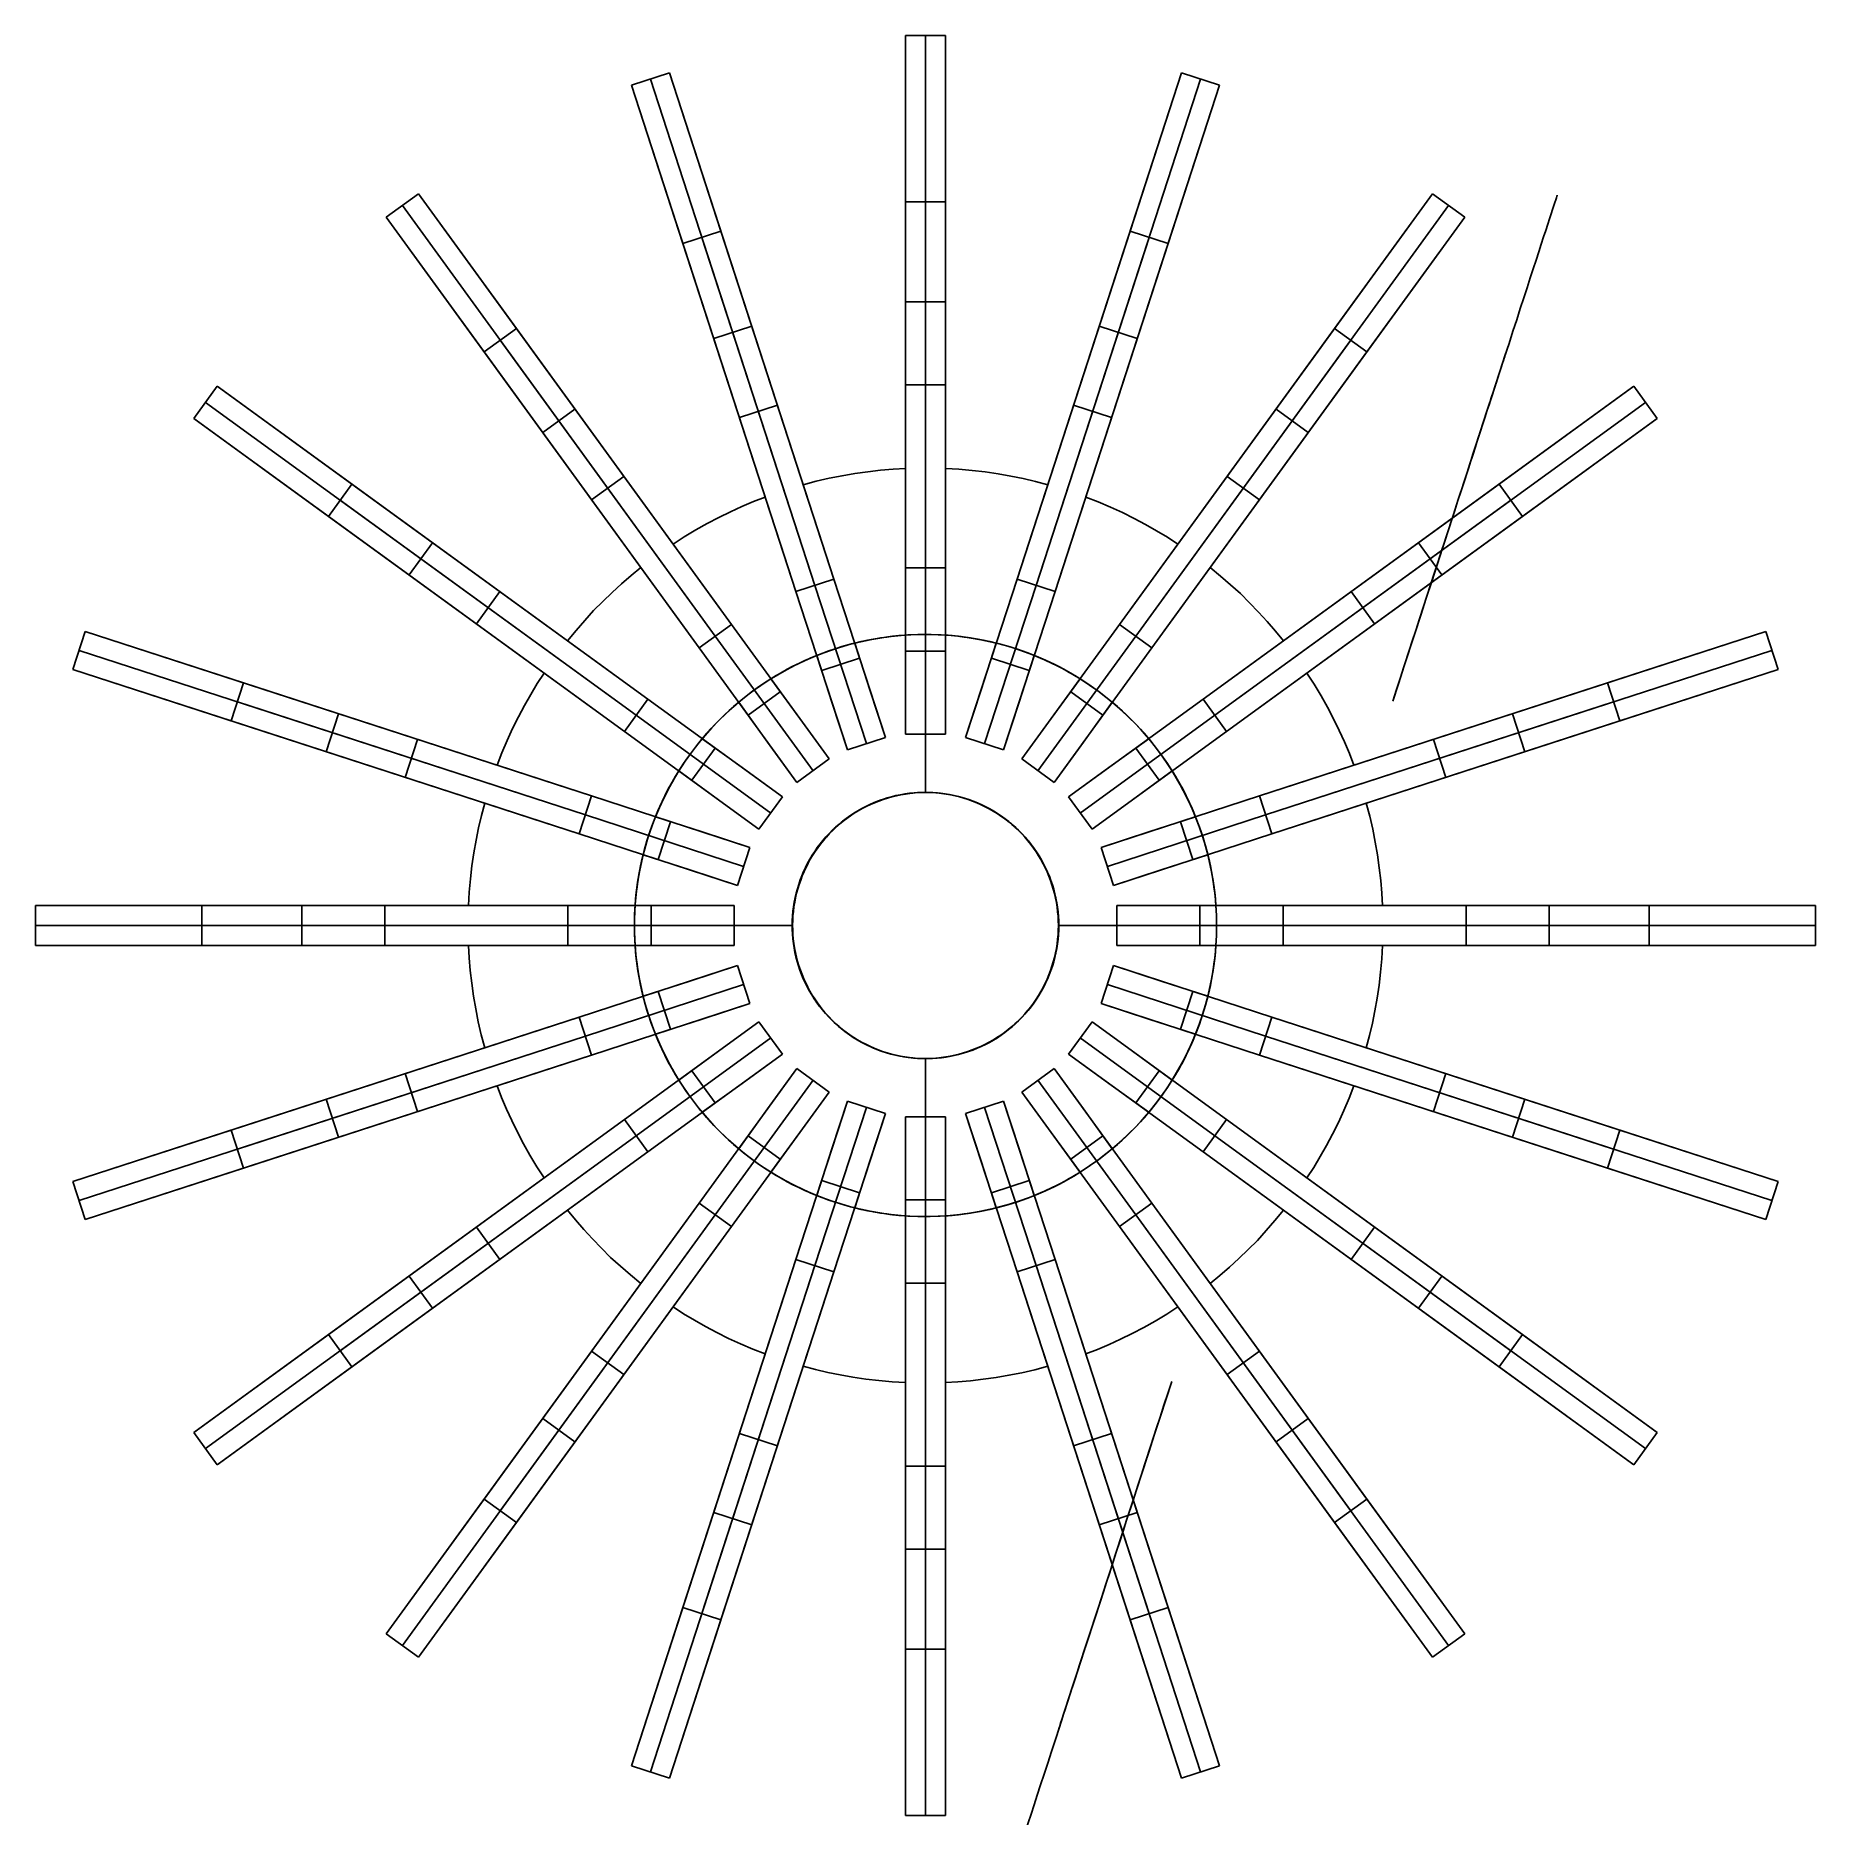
# Model space of a CAD drawing. Header units: millimetres. Extents: x 442 to 977, y 2282 to 2818.
import ezdxf

# ---------------------------------------------------------------- set-up
doc = ezdxf.new("R2010")
doc.units = ezdxf.units.MM

msp = doc.modelspace()

# ---------------------------------------------------------------- linework, layer by layer
at = {"extrusion": (1, 0, 0)}
for points in [[(2817.5, -25), (2817.5, 275)], [(2817.5, 275), (2817.41, 280.46), (2817.13, 285.92), (2816.66, 291.36), (2816.01, 296.79), (2815.17, 302.19), (2814.15, 307.55), (2812.95, 312.88), (2811.57, 318.17), (2810, 323.4), (2808.26, 328.58), (2806.34, 333.7), (2804.25, 338.74), (2801.99, 343.72), (2799.56, 348.61), (2796.97, 353.42), (2794.21, 358.13), (2791.29, 362.75), (2788.22, 367.27), (2784.99, 371.68), (2781.61, 375.97), (2778.09, 380.15), (2774.43, 384.21), (2770.64, 388.14), (2766.71, 391.93), (2762.65, 395.59), (2758.47, 399.11), (2754.18, 402.49), (2749.77, 405.72), (2745.25, 408.79), (2740.63, 411.71), (2735.92, 414.47), (2731.11, 417.06), (2726.22, 419.49), (2721.24, 421.75), (2716.2, 423.84), (2711.08, 425.76), (2705.9, 427.5), (2700.67, 429.07), (2695.38, 430.45), (2690.05, 431.65), (2684.69, 432.67), (2679.29, 433.51), (2673.86, 434.16), (2668.42, 434.63), (2662.96, 434.91), (2657.5, 435)], [(2817.5, 275), (2817.41, 280.46), (2817.13, 285.92), (2816.66, 291.36), (2816.01, 296.79), (2815.17, 302.19), (2814.15, 307.55), (2812.95, 312.88), (2811.57, 318.17), (2810, 323.4), (2808.26, 328.58), (2806.34, 333.7), (2804.25, 338.74), (2801.99, 343.72), (2799.56, 348.61), (2796.97, 353.42), (2794.21, 358.13), (2791.29, 362.75), (2788.22, 367.27), (2784.99, 371.68), (2781.61, 375.97), (2778.09, 380.15), (2774.43, 384.21), (2770.64, 388.14), (2766.71, 391.93), (2762.65, 395.59), (2758.47, 399.11), (2754.18, 402.49), (2749.77, 405.72), (2745.25, 408.79), (2740.63, 411.71), (2735.92, 414.47), (2731.11, 417.06), (2726.22, 419.49), (2721.24, 421.75), (2716.2, 423.84), (2711.08, 425.76), (2705.9, 427.5), (2700.67, 429.07), (2695.38, 430.45), (2690.05, 431.65), (2684.69, 432.67), (2679.29, 433.51), (2673.86, 434.16), (2668.42, 434.63), (2662.96, 434.91), (2657.5, 435)], [(2817.5, -25), (2817.5, 275)], [(2657.5, 435), (2662.96, 434.91), (2668.42, 434.63), (2673.86, 434.16), (2679.29, 433.51), (2684.69, 432.67), (2690.05, 431.65), (2695.38, 430.45), (2700.67, 429.07), (2705.9, 427.5), (2711.08, 425.76), (2716.2, 423.84), (2721.24, 421.75), (2726.22, 419.49), (2731.11, 417.06), (2735.92, 414.47), (2740.63, 411.71), (2745.25, 408.79), (2749.77, 405.72), (2754.18, 402.49), (2758.47, 399.11), (2762.65, 395.59), (2766.71, 391.93), (2770.64, 388.14), (2774.43, 384.21), (2778.09, 380.15), (2781.61, 375.97), (2784.99, 371.68), (2788.22, 367.27), (2791.29, 362.75), (2794.21, 358.13), (2796.97, 353.42), (2799.56, 348.61), (2801.99, 343.72), (2804.25, 338.74), (2806.34, 333.7), (2808.26, 328.58), (2810, 323.4), (2811.57, 318.17), (2812.95, 312.88), (2814.15, 307.55), (2815.17, 302.19), (2816.01, 296.79), (2816.66, 291.36), (2817.13, 285.92), (2817.41, 280.46), (2817.5, 275)], [(2817.5, 275), (2817.5, -25)], [(2804.41, -25), (2804.41, 275)], [(2806.26, 275), (2806.26, -25)], [(2806.26, -25), (2806.26, 275)], [(2804.41, -25), (2804.41, 275)], [(2802.55, -25), (2802.55, 275)], [(2802.55, 275), (2802.55, -25)], [(2766.41, -25), (2766.41, 275)], [(2769.94, 275), (2769.94, -25)], [(2767.5, 275), (2767.5, 25)], [(2657.5, 385), (2661.26, 384.94), (2665.01, 384.74), (2668.75, 384.42), (2672.48, 383.98), (2676.19, 383.4), (2679.88, 382.7), (2683.54, 381.87), (2687.18, 380.92), (2690.78, 379.85), (2694.34, 378.65), (2697.85, 377.33), (2701.32, 375.89), (2704.74, 374.34), (2708.11, 372.67), (2711.41, 370.88), (2714.65, 368.99), (2717.83, 366.98), (2720.93, 364.87), (2723.97, 362.65), (2726.92, 360.33), (2729.79, 357.91), (2732.58, 355.39), (2735.28, 352.78), (2737.89, 350.08), (2740.41, 347.29), (2742.83, 344.42), (2745.15, 341.47), (2747.37, 338.43), (2749.48, 335.33), (2751.49, 332.15), (2753.38, 328.91), (2755.17, 325.61), (2756.84, 322.24), (2758.39, 318.82), (2759.83, 315.35), (2761.15, 311.84), (2762.35, 308.28), (2763.42, 304.68), (2764.37, 301.04), (2765.2, 297.38), (2765.9, 293.69), (2766.48, 289.98), (2766.92, 286.25), (2767.24, 282.51), (2767.44, 278.76), (2767.5, 275)], [(2767.5, 275), (2767.5, 25)], [(2767.5, 275), (2767.44, 278.76), (2767.24, 282.51), (2766.92, 286.25), (2766.48, 289.98), (2765.9, 293.69), (2765.2, 297.38), (2764.37, 301.04), (2763.42, 304.68), (2762.35, 308.28), (2761.15, 311.84), (2759.83, 315.35), (2758.39, 318.82), (2756.84, 322.24), (2755.17, 325.61), (2753.38, 328.91), (2751.49, 332.15), (2749.48, 335.33), (2747.37, 338.43), (2745.15, 341.47), (2742.83, 344.42), (2740.41, 347.29), (2737.89, 350.08), (2735.28, 352.78), (2732.58, 355.39), (2729.79, 357.91), (2726.92, 360.33), (2723.97, 362.65), (2720.93, 364.87), (2717.83, 366.98), (2714.65, 368.99), (2711.41, 370.88), (2708.11, 372.67), (2704.74, 374.34), (2701.32, 375.89), (2697.85, 377.33), (2694.34, 378.65), (2690.78, 379.85), (2687.18, 380.92), (2683.54, 381.87), (2679.88, 382.7), (2676.19, 383.4), (2672.48, 383.98), (2668.75, 384.42), (2665.01, 384.74), (2661.26, 384.94), (2657.5, 385)], [(2767.5, 25), (2767.5, 275)], [(2767.5, 275), (2767.44, 278.76), (2767.24, 282.51), (2766.92, 286.25), (2766.48, 289.98), (2765.9, 293.69), (2765.2, 297.38), (2764.37, 301.04), (2763.42, 304.68), (2762.35, 308.28), (2761.15, 311.84), (2759.83, 315.35), (2758.39, 318.82), (2756.84, 322.24), (2755.17, 325.61), (2753.38, 328.91), (2751.49, 332.15), (2749.48, 335.33), (2747.37, 338.43), (2745.15, 341.47), (2742.83, 344.42), (2740.41, 347.29), (2737.89, 350.08), (2735.28, 352.78), (2732.58, 355.39), (2729.79, 357.91), (2726.92, 360.33), (2723.97, 362.65), (2720.93, 364.87), (2717.83, 366.98), (2714.65, 368.99), (2711.41, 370.88), (2708.11, 372.67), (2704.74, 374.34), (2701.32, 375.89), (2697.85, 377.33), (2694.34, 378.65), (2690.78, 379.85), (2687.18, 380.92), (2683.54, 381.87), (2679.88, 382.7), (2676.19, 383.4), (2672.48, 383.98), (2668.75, 384.42), (2665.01, 384.74), (2661.26, 384.94), (2657.5, 385)], [(2769.94, -25), (2769.94, 275)], [(2766.41, -25), (2766.41, 275)], [(2762.89, -25), (2762.89, 275)], [(2762.89, 275), (2762.89, -25)], [(2756.85, 275), (2756.85, 25)], [(2758.71, 25), (2758.71, 275)], [(2758.71, 275), (2758.71, 25)], [(2756.85, 275), (2756.85, 25)], [(2755, 275), (2755, 25)], [(2755, 25), (2755, 275)], [(2729.49, 25), (2729.49, 275)], [(2729.49, 275), (2729.49, 25)], [(2725.96, 275), (2725.96, 25)], [(2725.96, 275), (2725.96, 25)], [(2722.43, 275), (2722.43, 25)], [(2722.43, 25), (2722.43, 275)], [(2712.5, 425.25), (2712.5, 370.26)], [(2712.5, 25), (2712.5, -25)], [(2712.5, 425.25), (2712.5, 370.26)], [(2712.5, 25), (2712.5, -25)], [(2707.23, -25), (2707.23, 275)], [(2712.09, 275), (2712.09, -25)], [(2712.09, -25), (2712.09, 275)], [(2707.23, -25), (2707.23, 275)], [(2702.38, -25), (2702.38, 275)], [(2702.69, 425.25), (2702.69, 370.26)], [(2702.69, 25), (2702.69, -25)], [(2706.4, 425.25), (2706.4, 370.26)], [(2706.4, 25), (2706.4, -25)], [(2706.4, 425.25), (2706.4, 370.26)], [(2706.4, 25), (2706.4, -25)], [(2702.69, 425.25), (2702.69, 370.26)], [(2702.69, 25), (2702.69, -25)], [(2702.38, 275), (2702.38, -25)], [(2687.37, 6), (2687.37, -6)], [(2687.37, -6), (2687.37, 6)], [(2682.7, 25), (2682.7, 275)], [(2684.99, 425.25), (2684.99, 370.26)], [(2684.99, 25), (2684.99, -25)], [(2682.5, -6), (2682.5, 6)], [(2682.5, 6), (2682.5, -6)], [(2684.99, 425.25), (2684.99, 370.26)], [(2684.99, 25), (2684.99, -25)], [(2682.7, 275), (2682.7, 25)], [(2677.84, 275), (2677.84, 25)], [(2677.94, 425.25), (2677.94, 370.26)], [(2677.94, 25), (2677.94, -25)], [(2678.79, 6), (2678.79, -6)], [(2678.79, -6), (2678.79, 6)], [(2677.94, 425.25), (2677.94, 370.26)], [(2677.94, 25), (2677.94, -25)], [(2677.84, 275), (2677.84, 25)], [(2672.99, 275), (2672.99, 25)], [(2672.99, 25), (2672.99, 275)], [(2664.66, -6), (2664.66, 6)], [(2664.66, 6), (2664.66, -6)], [(2657.61, 6), (2657.61, -6)], [(2654.09, 575), (2654.09, 435)], [(2654.09, -25), (2654.09, -6)], [(2654.09, 6), (2654.09, 25)], [(2657.5, 435), (2657.5, 575)], [(2657.5, -6), (2657.5, -25)], [(2657.5, 25), (2657.5, 6)], [(2657.5, 435), (2657.5, 575)], [(2657.5, -6), (2657.5, -25)], [(2657.5, 25), (2657.5, 6)], [(2657.5, 575), (2657.5, 435)], [(2657.5, -25), (2657.5, -6)], [(2657.5, 6), (2657.5, 25)], [(2654.09, 435), (2654.09, 575)], [(2654.09, -6), (2654.09, -25)], [(2654.09, 25), (2654.09, 6)], [(2657.61, -6), (2657.61, 6)], [(2650.37, 425.25), (2650.37, 370.26)], [(2650.37, 25), (2650.37, -25)], [(2650.38, 435), (2650.38, 575)], [(2650.38, -6), (2650.38, -25)], [(2650.38, 25), (2650.38, 6)], [(2652.24, 435), (2652.24, 575)], [(2652.24, -6), (2652.24, -25)], [(2652.24, 25), (2652.24, 6)], [(2652.24, 435), (2652.24, 575)], [(2652.24, -6), (2652.24, -25)], [(2652.24, 25), (2652.24, 6)], [(2650.38, 575), (2650.38, 435)], [(2650.38, -25), (2650.38, -6)], [(2650.38, 6), (2650.38, 25)], [(2650.37, 425.25), (2650.37, 370.26)], [(2650.37, 25), (2650.37, -25)], [(2638.37, 275), (2638.37, -25)], [(2640.66, 425.25), (2640.66, 370.26)], [(2640.66, 25), (2640.66, -25)], [(2640.5, 575), (2640.5, 435)], [(2640.5, -25), (2640.5, -6)], [(2640.5, 6), (2640.5, 25)], [(2640.5, 435), (2640.5, 575)], [(2640.5, -6), (2640.5, -25)], [(2640.5, 25), (2640.5, 6)], [(2640.66, 425.25), (2640.66, 370.26)], [(2640.66, 25), (2640.66, -25)], [(2638.37, -25), (2638.37, 275)], [(2632.66, -25), (2632.66, 275)], [(2635.6, -6), (2635.6, 6)], [(2633.44, 435), (2633.44, 575)], [(2633.44, -6), (2633.44, -25)], [(2633.44, 25), (2633.44, 6)], [(2636.97, 435), (2636.97, 575)], [(2636.97, -6), (2636.97, -25)], [(2636.97, 25), (2636.97, 6)], [(2634.88, 410), (2634.88, 422)], [(2634.88, 538), (2634.88, 550)], [(2637.29, 422), (2637.29, 410)], [(2637.29, 538), (2637.29, 550)], [(2637.5, -6.01), (2637.5, 6.01)], [(2637.29, 410), (2637.29, 422)], [(2637.29, 538), (2637.29, 550)], [(2634.88, 422), (2634.88, 410)], [(2634.88, 538), (2634.88, 550)], [(2636.97, 435), (2636.97, 575)], [(2636.97, -6), (2636.97, -25)], [(2636.97, 25), (2636.97, 6)], [(2633.44, 575), (2633.44, 435)], [(2633.44, -25), (2633.44, -6)], [(2633.44, 6), (2633.44, 25)], [(2635.6, 6), (2635.6, -6)], [(2632.66, -25), (2632.66, 275)], [(2626.96, -25), (2626.96, 275)], [(2631.17, 422), (2631.17, 410)], [(2631.17, 538), (2631.17, 550)], [(2631.17, 410), (2631.17, 422)], [(2631.17, 538), (2631.17, 550)], [(2626.96, 275), (2626.96, -25)], [(2622.92, 25), (2622.92, 275)], [(2625.89, 6), (2625.89, -6)], [(2624.15, 410), (2624.15, 422)], [(2624.15, 538), (2624.15, 550)], [(2624.15, 422), (2624.15, 410)], [(2624.15, 538), (2624.15, 550)], [(2625.89, -6), (2625.89, 6)], [(2622.92, 275), (2622.92, 25)], [(2617.21, 275), (2617.21, 25)], [(2618.04, 575), (2618.04, 435)], [(2618.04, -25), (2618.04, -6)], [(2618.04, 6), (2618.04, 25)], [(2617.1, 422), (2617.1, 410)], [(2617.1, 538), (2617.1, 550)], [(2617.1, 410), (2617.1, 422)], [(2617.1, 538), (2617.1, 550)], [(2618.04, 435), (2618.04, 575)], [(2618.04, -6), (2618.04, -25)], [(2618.04, 25), (2618.04, 6)], [(2617.21, 275), (2617.21, 25)], [(2611.5, 275), (2611.5, 25)], [(2613.19, 435), (2613.19, 575)], [(2613.19, -6), (2613.19, -25)], [(2613.19, 25), (2613.19, 6)], [(2613.19, 435), (2613.19, 575)], [(2613.19, -6), (2613.19, -25)], [(2613.19, 25), (2613.19, 6)], [(2611.5, 25), (2611.5, 275)], [(2605.92, 425.25), (2605.92, 370.26)], [(2605.92, 25), (2605.92, -25)], [(2608.33, 435), (2608.33, 575)], [(2608.33, -6), (2608.33, -25)], [(2608.33, 25), (2608.33, 6)], [(2606.16, 410), (2606.16, 422)], [(2606.16, 538), (2606.16, 550)], [(2606.54, 422), (2606.54, 538)], [(2606.54, 550), (2606.54, 575)], [(2606.54, 385), (2606.54, 410)], [(2607.5, 410), (2607.5, 385)], [(2607.5, 538), (2607.5, 422)], [(2607.5, 575), (2607.5, 550)], [(2607.5, 538), (2607.5, 422)], [(2607.5, 575), (2607.5, 550)], [(2607.5, 410), (2607.5, 385)], [(2607.5, 422), (2607.5, 538)], [(2607.5, 550), (2607.5, 575)], [(2607.5, 410), (2607.5, 385)], [(2606.54, 410), (2606.54, 385)], [(2606.54, 538), (2606.54, 422)], [(2606.54, 575), (2606.54, 550)], [(2606.16, 422), (2606.16, 410)], [(2606.16, 538), (2606.16, 550)], [(2608.33, 575), (2608.33, 435)], [(2608.33, -25), (2608.33, -6)], [(2608.33, 6), (2608.33, 25)], [(2605.92, 425.25), (2605.92, 370.26)], [(2605.92, 25), (2605.92, -25)], [(2602.83, 410), (2602.83, 385)], [(2602.83, 538), (2602.83, 422)], [(2602.83, 575), (2602.83, 550)], [(2604.69, 538), (2604.69, 422)], [(2604.69, 575), (2604.69, 550)], [(2604.69, 410), (2604.69, 385)], [(2604.69, 538), (2604.69, 422)], [(2604.69, 575), (2604.69, 550)], [(2604.69, 410), (2604.69, 385)], [(2602.83, 422), (2602.83, 538)], [(2602.83, 550), (2602.83, 575)], [(2602.83, 385), (2602.83, 410)], [(2598.16, -6), (2598.16, 6)], [(2596.46, 422), (2596.46, 410)], [(2596.46, 538), (2596.46, 550)], [(2596.52, 538), (2596.52, 422)], [(2596.52, 575), (2596.52, 550)], [(2596.52, 410), (2596.52, 385)], [(2600.05, 422), (2600.05, 538)], [(2600.05, 550), (2600.05, 575)], [(2600.05, 385), (2600.05, 410)], [(2600.05, 410), (2600.05, 385)], [(2600.05, 538), (2600.05, 422)], [(2600.05, 575), (2600.05, 550)], [(2596.52, 538), (2596.52, 422)], [(2596.52, 575), (2596.52, 550)], [(2596.52, 410), (2596.52, 385)], [(2596.46, 410), (2596.46, 422)], [(2596.46, 538), (2596.46, 550)], [(2598.16, 6), (2598.16, -6)], [(2594.51, 425.25), (2594.51, 370.26)], [(2594.51, 25), (2594.51, -25)], [(2592.99, 410), (2592.99, 385)], [(2592.99, 538), (2592.99, 422)], [(2592.99, 575), (2592.99, 550)], [(2590, 409.99), (2590, 422.01)], [(2590, 550.01), (2590, 537.99)], [(2592.99, 422), (2592.99, 538)], [(2592.99, 550), (2592.99, 575)], [(2592.99, 385), (2592.99, 410)], [(2594.51, 425.25), (2594.51, 370.26)], [(2594.51, 25), (2594.51, -25)], [(2586.74, -6), (2586.74, 6)], [(2588.93, 575), (2588.93, 435)], [(2588.93, -25), (2588.93, -6)], [(2588.93, 6), (2588.93, 25)], [(2588.65, 422), (2588.65, 538)], [(2588.65, 550), (2588.65, 575)], [(2588.65, 385), (2588.65, 410)], [(2588.65, 410), (2588.65, 385)], [(2588.65, 538), (2588.65, 422)], [(2588.65, 575), (2588.65, 550)], [(2588.93, 435), (2588.93, 575)], [(2588.93, -6), (2588.93, -25)], [(2588.93, 25), (2588.93, 6)], [(2586.74, -6), (2586.74, 6)], [(2583.22, 435), (2583.22, 575)], [(2583.22, -6), (2583.22, -25)], [(2583.22, 25), (2583.22, 6)], [(2582.68, 410), (2582.68, 422)], [(2582.68, 538), (2582.68, 550)], [(2578.94, 410), (2578.94, 385)], [(2578.94, 538), (2578.94, 422)], [(2578.94, 575), (2578.94, 550)], [(2583.8, 538), (2583.8, 422)], [(2583.8, 575), (2583.8, 550)], [(2583.8, 410), (2583.8, 385)], [(2583.8, 538), (2583.8, 422)], [(2583.8, 575), (2583.8, 550)], [(2583.8, 410), (2583.8, 385)], [(2578.94, 422), (2578.94, 538)], [(2578.94, 550), (2578.94, 575)], [(2578.94, 385), (2578.94, 410)], [(2582.68, 422), (2582.68, 410)], [(2582.68, 538), (2582.68, 550)], [(2583.22, 435), (2583.22, 575)], [(2583.22, -6), (2583.22, -25)], [(2583.22, 25), (2583.22, 6)], [(2577.51, 435), (2577.51, 575)], [(2577.51, -6), (2577.51, -25)], [(2577.51, 25), (2577.51, 6)], [(2573.47, 422), (2573.47, 538)], [(2573.47, 550), (2573.47, 575)], [(2573.47, 385), (2573.47, 410)], [(2573.47, 410), (2573.47, 385)], [(2573.47, 538), (2573.47, 422)], [(2573.47, 575), (2573.47, 550)], [(2577.51, 575), (2577.51, 435)], [(2577.51, -25), (2577.51, -6)], [(2577.51, 6), (2577.51, 25)], [(2571.27, 410), (2571.27, 422)], [(2571.27, 538), (2571.27, 550)], [(2571.27, 410), (2571.27, 422)], [(2571.27, 538), (2571.27, 550)], [(2567.77, 538), (2567.77, 422)], [(2567.77, 575), (2567.77, 550)], [(2567.77, 410), (2567.77, 385)], [(2567.77, 538), (2567.77, 422)], [(2567.77, 575), (2567.77, 550)], [(2567.77, 410), (2567.77, 385)], [(2562.06, 410), (2562.06, 385)], [(2562.06, 538), (2562.06, 422)], [(2562.06, 575), (2562.06, 550)], [(2562.06, 422), (2562.06, 538)], [(2562.06, 550), (2562.06, 575)], [(2562.06, 410), (2562.06, 385)], [(2556, 275), (2556, -25)], [(2556, 25), (2556, 275)], [(2556, 425.25), (2556, 370.26)], [(2556, 25), (2556, -25)], [(2556, -6), (2556, 6)], [(2556, 575), (2556, 435)], [(2556, -25), (2556, -6)], [(2556, 6), (2556, 25)], [(2556, 410), (2556, 422)], [(2556, 538), (2556, 550)], [(2556, 422), (2556, 538)], [(2556, 550), (2556, 575)], [(2556, 410), (2556, 385)], [(2556, 410), (2556, 385)], [(2556, 538), (2556, 422)], [(2556, 575), (2556, 550)], [(2556, 422), (2556, 410)], [(2556, 538), (2556, 550)], [(2556, 435), (2556, 575)], [(2556, -6), (2556, -25)], [(2556, 25), (2556, 6)], [(2556, 6), (2556, -6)], [(2556, 425.25), (2556, 370.26)], [(2556, 25), (2556, -25)], [(2556, 275), (2556, 25)], [(2556, -25), (2556, 275)], [(2550, -25), (2550, 275)], [(2550, 275), (2550, 25)], [(2550, 435), (2550, 575)], [(2550, -6), (2550, -25)], [(2550, 25), (2550, 6)], [(2550, -6.01), (2550, 6.01)], [(2550, 538), (2550, 422)], [(2550, 575), (2550, 550)], [(2550, 410), (2550, 385)], [(2550, 409.99), (2550, 422.01)], [(2550, 550.01), (2550, 537.99)], [(2550, 409.99), (2550, 422.01)], [(2550, 550.01), (2550, 537.99)], [(2550, 538), (2550, 422)], [(2550, 575), (2550, 550)], [(2550, 410), (2550, 385)], [(2550, -6.01), (2550, 6.01)], [(2550, 435), (2550, 575)], [(2550, -6), (2550, -25)], [(2550, 25), (2550, 6)], [(2550, 275), (2550, 25)], [(2550, -25), (2550, 275)], [(2544, -25), (2544, 275)], [(2544, 275), (2544, 25)], [(2544, 425.25), (2544, 370.26)], [(2544, 25), (2544, -25)], [(2544, -6), (2544, 6)], [(2544, 435), (2544, 575)], [(2544, -6), (2544, -25)], [(2544, 25), (2544, 6)], [(2544, 410), (2544, 422)], [(2544, 538), (2544, 550)], [(2544, 410), (2544, 385)], [(2544, 538), (2544, 422)], [(2544, 575), (2544, 550)], [(2544, 422), (2544, 538)], [(2544, 550), (2544, 575)], [(2544, 410), (2544, 385)], [(2544, 410), (2544, 422)], [(2544, 538), (2544, 550)], [(2544, 575), (2544, 435)], [(2544, -25), (2544, -6)], [(2544, 6), (2544, 25)], [(2544, -6), (2544, 6)], [(2544, 425.25), (2544, 370.26)], [(2544, 25), (2544, -25)], [(2544, 25), (2544, 275)], [(2544, 275), (2544, -25)], [(2537.94, 422), (2537.94, 538)], [(2537.94, 550), (2537.94, 575)], [(2537.94, 385), (2537.94, 410)], [(2537.94, 410), (2537.94, 385)], [(2537.94, 538), (2537.94, 422)], [(2537.94, 575), (2537.94, 550)], [(2532.23, 538), (2532.23, 422)], [(2532.23, 575), (2532.23, 550)], [(2532.23, 410), (2532.23, 385)], [(2532.23, 538), (2532.23, 422)], [(2532.23, 575), (2532.23, 550)], [(2532.23, 410), (2532.23, 385)], [(2528.73, 410), (2528.73, 422)], [(2528.73, 538), (2528.73, 550)], [(2526.53, 410), (2526.53, 385)], [(2526.53, 538), (2526.53, 422)], [(2526.53, 575), (2526.53, 550)], [(2526.53, 422), (2526.53, 538)], [(2526.53, 550), (2526.53, 575)], [(2526.53, 385), (2526.53, 410)], [(2528.73, 422), (2528.73, 410)], [(2528.73, 538), (2528.73, 550)], [(2522.49, 575), (2522.49, 435)], [(2522.49, -25), (2522.49, -6)], [(2522.49, 6), (2522.49, 25)], [(2521.06, 422), (2521.06, 538)], [(2521.06, 550), (2521.06, 575)], [(2521.06, 385), (2521.06, 410)], [(2521.06, 410), (2521.06, 385)], [(2521.06, 538), (2521.06, 422)], [(2521.06, 575), (2521.06, 550)], [(2522.49, 435), (2522.49, 575)], [(2522.49, -6), (2522.49, -25)], [(2522.49, 25), (2522.49, 6)], [(2516.78, 435), (2516.78, 575)], [(2516.78, -6), (2516.78, -25)], [(2516.78, 25), (2516.78, 6)], [(2517.32, 422), (2517.32, 410)], [(2517.32, 550), (2517.32, 538)], [(2516.2, 538), (2516.2, 422)], [(2516.2, 575), (2516.2, 550)], [(2516.2, 410), (2516.2, 385)], [(2516.2, 538), (2516.2, 422)], [(2516.2, 575), (2516.2, 550)], [(2516.2, 410), (2516.2, 385)], [(2517.32, 410), (2517.32, 422)], [(2517.32, 538), (2517.32, 550)], [(2516.78, 435), (2516.78, 575)], [(2516.78, -6), (2516.78, -25)], [(2516.78, 25), (2516.78, 6)], [(2513.26, -6), (2513.26, 6)], [(2511.07, 435), (2511.07, 575)], [(2511.07, -6), (2511.07, -25)], [(2511.07, 25), (2511.07, 6)], [(2511.35, 410), (2511.35, 385)], [(2511.35, 538), (2511.35, 422)], [(2511.35, 575), (2511.35, 550)], [(2510, 409.99), (2510, 422.01)], [(2510, 550.01), (2510, 537.99)], [(2511.35, 422), (2511.35, 538)], [(2511.35, 550), (2511.35, 575)], [(2511.35, 385), (2511.35, 410)], [(2511.07, 575), (2511.07, 435)], [(2511.07, -25), (2511.07, -6)], [(2511.07, 6), (2511.07, 25)], [(2513.26, 6), (2513.26, -6)], [(2505.49, 425.25), (2505.49, 370.26)], [(2505.49, 25), (2505.49, -25)], [(2507.01, 422), (2507.01, 538)], [(2507.01, 550), (2507.01, 575)], [(2507.01, 385), (2507.01, 410)], [(2507.01, 410), (2507.01, 385)], [(2507.01, 538), (2507.01, 422)], [(2507.01, 575), (2507.01, 550)], [(2505.49, 425.25), (2505.49, 370.26)], [(2505.49, 25), (2505.49, -25)], [(2501.84, 6), (2501.84, -6)], [(2503.54, 410), (2503.54, 422)], [(2503.54, 538), (2503.54, 550)], [(2503.48, 538), (2503.48, 422)], [(2503.48, 575), (2503.48, 550)], [(2503.48, 410), (2503.48, 385)], [(2499.95, 410), (2499.95, 385)], [(2499.95, 538), (2499.95, 422)], [(2499.95, 575), (2499.95, 550)], [(2499.95, 422), (2499.95, 538)], [(2499.95, 550), (2499.95, 575)], [(2499.95, 385), (2499.95, 410)], [(2503.48, 538), (2503.48, 422)], [(2503.48, 575), (2503.48, 550)], [(2503.48, 410), (2503.48, 385)], [(2503.54, 422), (2503.54, 410)], [(2503.54, 538), (2503.54, 550)], [(2501.84, -6), (2501.84, 6)], [(2494.08, 425.25), (2494.08, 370.26)], [(2494.08, 25), (2494.08, -25)], [(2493.84, 422), (2493.84, 410)], [(2493.84, 538), (2493.84, 550)], [(2497.17, 422), (2497.17, 538)], [(2497.17, 550), (2497.17, 575)], [(2497.17, 385), (2497.17, 410)], [(2495.31, 538), (2495.31, 422)], [(2495.31, 575), (2495.31, 550)], [(2495.31, 410), (2495.31, 385)], [(2493.46, 410), (2493.46, 385)], [(2493.46, 538), (2493.46, 422)], [(2493.46, 575), (2493.46, 550)], [(2493.46, 422), (2493.46, 538)], [(2493.46, 550), (2493.46, 575)], [(2493.46, 385), (2493.46, 410)], [(2495.31, 538), (2495.31, 422)], [(2495.31, 575), (2495.31, 550)], [(2495.31, 410), (2495.31, 385)], [(2497.17, 410), (2497.17, 385)], [(2497.17, 538), (2497.17, 422)], [(2497.17, 575), (2497.17, 550)], [(2493.84, 410), (2493.84, 422)], [(2493.84, 538), (2493.84, 550)], [(2494.08, 425.25), (2494.08, 370.26)], [(2494.08, 25), (2494.08, -25)], [(2488.5, 25), (2488.5, 275)], [(2491.67, 575), (2491.67, 435)], [(2491.67, -25), (2491.67, -6)], [(2491.67, 6), (2491.67, 25)], [(2492.5, 422), (2492.5, 538)], [(2492.5, 550), (2492.5, 575)], [(2492.5, 410), (2492.5, 385)], [(2492.5, 538), (2492.5, 422)], [(2492.5, 575), (2492.5, 550)], [(2492.5, 410), (2492.5, 385)], [(2492.5, 410), (2492.5, 385)], [(2492.5, 538), (2492.5, 422)], [(2492.5, 575), (2492.5, 550)], [(2491.67, 435), (2491.67, 575)], [(2491.67, -6), (2491.67, -25)], [(2491.67, 25), (2491.67, 6)], [(2488.5, 275), (2488.5, 25)], [(2482.79, 275), (2482.79, 25)], [(2486.81, 435), (2486.81, 575)], [(2486.81, -6), (2486.81, -25)], [(2486.81, 25), (2486.81, 6)], [(2482.9, 410), (2482.9, 422)], [(2482.9, 538), (2482.9, 550)], [(2482.9, 422), (2482.9, 410)], [(2482.9, 538), (2482.9, 550)], [(2486.81, 435), (2486.81, 575)], [(2486.81, -6), (2486.81, -25)], [(2486.81, 25), (2486.81, 6)], [(2482.79, 275), (2482.79, 25)], [(2477.08, 275), (2477.08, 25)], [(2481.96, 435), (2481.96, 575)], [(2481.96, -6), (2481.96, -25)], [(2481.96, 25), (2481.96, 6)], [(2481.96, 575), (2481.96, 435)], [(2481.96, -25), (2481.96, -6)], [(2481.96, 6), (2481.96, 25)], [(2477.08, 25), (2477.08, 275)], [(2473.04, 275), (2473.04, -25)], [(2474.11, -6), (2474.11, 6)], [(2475.85, 422), (2475.85, 410)], [(2475.85, 538), (2475.85, 550)], [(2475.85, 410), (2475.85, 422)], [(2475.85, 538), (2475.85, 550)], [(2474.11, 6), (2474.11, -6)], [(2473.04, -25), (2473.04, 275)], [(2467.34, -25), (2467.34, 275)], [(2466.56, 575), (2466.56, 435)], [(2466.56, -25), (2466.56, -6)], [(2466.56, 6), (2466.56, 25)], [(2468.83, 410), (2468.83, 422)], [(2468.83, 538), (2468.83, 550)], [(2468.83, 422), (2468.83, 410)], [(2468.83, 538), (2468.83, 550)], [(2466.56, 435), (2466.56, 575)], [(2466.56, -6), (2466.56, -25)], [(2466.56, 25), (2466.56, 6)], [(2467.34, -25), (2467.34, 275)], [(2461.63, -25), (2461.63, 275)], [(2464.4, 6), (2464.4, -6)], [(2463.03, 435), (2463.03, 575)], [(2463.03, -6), (2463.03, -25)], [(2463.03, 25), (2463.03, 6)], [(2465.12, 422), (2465.12, 410)], [(2465.12, 538), (2465.12, 550)], [(2462.71, 410), (2462.71, 422)], [(2462.71, 538), (2462.71, 550)], [(2462.5, -6.01), (2462.5, 6.01)], [(2462.71, 422), (2462.71, 410)], [(2462.71, 538), (2462.71, 550)], [(2465.12, 410), (2465.12, 422)], [(2465.12, 538), (2465.12, 550)], [(2463.03, 435), (2463.03, 575)], [(2463.03, -6), (2463.03, -25)], [(2463.03, 25), (2463.03, 6)], [(2464.4, -6), (2464.4, 6)], [(2461.63, 275), (2461.63, -25)], [(2459.34, 425.25), (2459.34, 370.26)], [(2459.34, 25), (2459.34, -25)], [(2459.5, 435), (2459.5, 575)], [(2459.5, -6), (2459.5, -25)], [(2459.5, 25), (2459.5, 6)], [(2459.5, 575), (2459.5, 435)], [(2459.5, -25), (2459.5, -6)], [(2459.5, 6), (2459.5, 25)], [(2459.34, 425.25), (2459.34, 370.26)], [(2459.34, 25), (2459.34, -25)], [(2449.63, 425.25), (2449.63, 370.26)], [(2449.63, 25), (2449.63, -25)], [(2449.62, 575), (2449.62, 435)], [(2449.62, -25), (2449.62, -6)], [(2449.62, 6), (2449.62, 25)], [(2447.76, 435), (2447.76, 575)], [(2447.76, -6), (2447.76, -25)], [(2447.76, 25), (2447.76, 6)], [(2445.91, 435), (2445.91, 575)], [(2445.91, -6), (2445.91, -25)], [(2445.91, 25), (2445.91, 6)], [(2445.91, 575), (2445.91, 435)], [(2445.91, -25), (2445.91, -6)], [(2445.91, 6), (2445.91, 25)], [(2447.76, 435), (2447.76, 575)], [(2447.76, -6), (2447.76, -25)], [(2447.76, 25), (2447.76, 6)], [(2449.62, 435), (2449.62, 575)], [(2449.62, -6), (2449.62, -25)], [(2449.62, 25), (2449.62, 6)], [(2449.63, 425.25), (2449.63, 370.26)], [(2449.63, 25), (2449.63, -25)], [(2442.39, -6), (2442.39, 6)], [(2442.5, 575), (2442.5, 435)], [(2442.5, 435), (2437.04, 434.91), (2431.58, 434.63), (2426.14, 434.16), (2420.71, 433.51), (2415.31, 432.67), (2409.95, 431.65), (2404.62, 430.45), (2399.33, 429.07), (2394.1, 427.5), (2388.92, 425.76), (2383.8, 423.84), (2378.76, 421.75), (2373.78, 419.49), (2368.89, 417.06), (2364.08, 414.47), (2359.37, 411.71), (2354.75, 408.79), (2350.23, 405.72), (2345.82, 402.49), (2341.53, 399.11), (2337.35, 395.59), (2333.29, 391.93), (2329.36, 388.14), (2325.57, 384.21), (2321.91, 380.15), (2318.39, 375.97), (2315.01, 371.68), (2311.78, 367.27), (2308.71, 362.75), (2305.79, 358.13), (2303.03, 353.42), (2300.44, 348.61), (2298.01, 343.72), (2295.75, 338.74), (2293.66, 333.7), (2291.74, 328.58), (2290, 323.4), (2288.43, 318.17), (2287.05, 312.88), (2285.85, 307.55), (2284.83, 302.19), (2283.99, 296.79), (2283.34, 291.36), (2282.87, 285.92), (2282.59, 280.46), (2282.5, 275)], [(2442.5, -25), (2442.5, -6)], [(2442.5, 6), (2442.5, 25)], [(2332.5, 275), (2332.56, 278.76), (2332.76, 282.51), (2333.08, 286.25), (2333.52, 289.98), (2334.1, 293.69), (2334.8, 297.38), (2335.63, 301.04), (2336.58, 304.68), (2337.65, 308.28), (2338.85, 311.84), (2340.17, 315.35), (2341.61, 318.82), (2343.16, 322.24), (2344.83, 325.61), (2346.62, 328.91), (2348.51, 332.15), (2350.52, 335.33), (2352.63, 338.43), (2354.85, 341.47), (2357.17, 344.42), (2359.59, 347.29), (2362.11, 350.08), (2364.72, 352.78), (2367.42, 355.39), (2370.21, 357.91), (2373.08, 360.33), (2376.03, 362.65), (2379.07, 364.87), (2382.17, 366.98), (2385.35, 368.99), (2388.59, 370.88), (2391.89, 372.67), (2395.26, 374.34), (2398.68, 375.89), (2402.15, 377.33), (2405.66, 378.65), (2409.22, 379.85), (2412.82, 380.92), (2416.46, 381.87), (2420.12, 382.7), (2423.81, 383.4), (2427.52, 383.98), (2431.25, 384.42), (2434.99, 384.74), (2438.74, 384.94), (2442.5, 385)], [(2442.5, 435), (2442.5, 575)], [(2282.5, 275), (2282.59, 280.46), (2282.87, 285.92), (2283.34, 291.36), (2283.99, 296.79), (2284.83, 302.19), (2285.85, 307.55), (2287.05, 312.88), (2288.43, 318.17), (2290, 323.4), (2291.74, 328.58), (2293.66, 333.7), (2295.75, 338.74), (2298.01, 343.72), (2300.44, 348.61), (2303.03, 353.42), (2305.79, 358.13), (2308.71, 362.75), (2311.78, 367.27), (2315.01, 371.68), (2318.39, 375.97), (2321.91, 380.15), (2325.57, 384.21), (2329.36, 388.14), (2333.29, 391.93), (2337.35, 395.59), (2341.53, 399.11), (2345.82, 402.49), (2350.23, 405.72), (2354.75, 408.79), (2359.37, 411.71), (2364.08, 414.47), (2368.89, 417.06), (2373.78, 419.49), (2378.76, 421.75), (2383.8, 423.84), (2388.92, 425.76), (2394.1, 427.5), (2399.33, 429.07), (2404.62, 430.45), (2409.95, 431.65), (2415.31, 432.67), (2420.71, 433.51), (2426.14, 434.16), (2431.58, 434.63), (2437.04, 434.91), (2442.5, 435)], [(2442.5, -6), (2442.5, -25)], [(2442.5, 25), (2442.5, 6)], [(2332.5, 275), (2332.56, 278.76), (2332.76, 282.51), (2333.08, 286.25), (2333.52, 289.98), (2334.1, 293.69), (2334.8, 297.38), (2335.63, 301.04), (2336.58, 304.68), (2337.65, 308.28), (2338.85, 311.84), (2340.17, 315.35), (2341.61, 318.82), (2343.16, 322.24), (2344.83, 325.61), (2346.62, 328.91), (2348.51, 332.15), (2350.52, 335.33), (2352.63, 338.43), (2354.85, 341.47), (2357.17, 344.42), (2359.59, 347.29), (2362.11, 350.08), (2364.72, 352.78), (2367.42, 355.39), (2370.21, 357.91), (2373.08, 360.33), (2376.03, 362.65), (2379.07, 364.87), (2382.17, 366.98), (2385.35, 368.99), (2388.59, 370.88), (2391.89, 372.67), (2395.26, 374.34), (2398.68, 375.89), (2402.15, 377.33), (2405.66, 378.65), (2409.22, 379.85), (2412.82, 380.92), (2416.46, 381.87), (2420.12, 382.7), (2423.81, 383.4), (2427.52, 383.98), (2431.25, 384.42), (2434.99, 384.74), (2438.74, 384.94), (2442.5, 385)], [(2442.5, 435), (2442.5, 575)], [(2442.5, -6), (2442.5, -25)], [(2442.5, 25), (2442.5, 6)], [(2282.5, 275), (2282.59, 280.46), (2282.87, 285.92), (2283.34, 291.36), (2283.99, 296.79), (2284.83, 302.19), (2285.85, 307.55), (2287.05, 312.88), (2288.43, 318.17), (2290, 323.4), (2291.74, 328.58), (2293.66, 333.7), (2295.75, 338.74), (2298.01, 343.72), (2300.44, 348.61), (2303.03, 353.42), (2305.79, 358.13), (2308.71, 362.75), (2311.78, 367.27), (2315.01, 371.68), (2318.39, 375.97), (2321.91, 380.15), (2325.57, 384.21), (2329.36, 388.14), (2333.29, 391.93), (2337.35, 395.59), (2341.53, 399.11), (2345.82, 402.49), (2350.23, 405.72), (2354.75, 408.79), (2359.37, 411.71), (2364.08, 414.47), (2368.89, 417.06), (2373.78, 419.49), (2378.76, 421.75), (2383.8, 423.84), (2388.92, 425.76), (2394.1, 427.5), (2399.33, 429.07), (2404.62, 430.45), (2409.95, 431.65), (2415.31, 432.67), (2420.71, 433.51), (2426.14, 434.16), (2431.58, 434.63), (2437.04, 434.91), (2442.5, 435)], [(2442.5, 385), (2438.74, 384.94), (2434.99, 384.74), (2431.25, 384.42), (2427.52, 383.98), (2423.81, 383.4), (2420.12, 382.7), (2416.46, 381.87), (2412.82, 380.92), (2409.22, 379.85), (2405.66, 378.65), (2402.15, 377.33), (2398.68, 375.89), (2395.26, 374.34), (2391.89, 372.67), (2388.59, 370.88), (2385.35, 368.99), (2382.17, 366.98), (2379.07, 364.87), (2376.03, 362.65), (2373.08, 360.33), (2370.21, 357.91), (2367.42, 355.39), (2364.72, 352.78), (2362.11, 350.08), (2359.59, 347.29), (2357.17, 344.42), (2354.85, 341.47), (2352.63, 338.43), (2350.52, 335.33), (2348.51, 332.15), (2346.62, 328.91), (2344.83, 325.61), (2343.16, 322.24), (2341.61, 318.82), (2340.17, 315.35), (2338.85, 311.84), (2337.65, 308.28), (2336.58, 304.68), (2335.63, 301.04), (2334.8, 297.38), (2334.1, 293.69), (2333.52, 289.98), (2333.08, 286.25), (2332.76, 282.51), (2332.56, 278.76), (2332.5, 275)], [(2442.39, 6), (2442.39, -6)], [(2435.34, 6), (2435.34, -6)], [(2435.34, -6), (2435.34, 6)], [(2427.01, 25), (2427.01, 275)], [(2427.01, 275), (2427.01, 25)], [(2422.16, 275), (2422.16, 25)], [(2422.06, 425.25), (2422.06, 370.26)], [(2422.06, 25), (2422.06, -25)], [(2421.21, -6), (2421.21, 6)], [(2421.21, 6), (2421.21, -6)], [(2422.06, 425.25), (2422.06, 370.26)], [(2422.06, 25), (2422.06, -25)], [(2422.16, 275), (2422.16, 25)], [(2417.3, 275), (2417.3, 25)], [(2415.01, 425.25), (2415.01, 370.26)], [(2415.01, 25), (2415.01, -25)], [(2417.5, 6), (2417.5, -6)], [(2417.5, -6), (2417.5, 6)], [(2415.01, 425.25), (2415.01, 370.26)], [(2415.01, 25), (2415.01, -25)], [(2417.3, 25), (2417.3, 275)], [(2412.63, -6), (2412.63, 6)], [(2412.63, 6), (2412.63, -6)], [(2397.62, 275), (2397.62, -25)], [(2397.31, 425.25), (2397.31, 370.26)], [(2397.31, 25), (2397.31, -25)], [(2397.31, 425.25), (2397.31, 370.26)], [(2397.31, 25), (2397.31, -25)], [(2397.62, -25), (2397.62, 275)], [(2392.77, -25), (2392.77, 275)], [(2393.6, 425.25), (2393.6, 370.26)], [(2393.6, 25), (2393.6, -25)], [(2393.6, 425.25), (2393.6, 370.26)], [(2393.6, 25), (2393.6, -25)], [(2392.77, -25), (2392.77, 275)], [(2387.91, -25), (2387.91, 275)], [(2387.5, 425.25), (2387.5, 370.26)], [(2387.5, 25), (2387.5, -25)], [(2387.5, 425.25), (2387.5, 370.26)], [(2387.5, 25), (2387.5, -25)], [(2387.91, 275), (2387.91, -25)], [(2377.57, 25), (2377.57, 275)], [(2377.57, 275), (2377.57, 25)], [(2374.04, 275), (2374.04, 25)], [(2370.51, 275), (2370.51, 25)], [(2370.51, 25), (2370.51, 275)], [(2374.04, 275), (2374.04, 25)], [(2345, 25), (2345, 275)], [(2345, 275), (2345, 25)], [(2343.15, 275), (2343.15, 25)], [(2341.29, 275), (2341.29, 25)], [(2341.29, 25), (2341.29, 275)], [(2343.15, 275), (2343.15, 25)], [(2337.11, 275), (2337.11, -25)], [(2333.59, -25), (2333.59, 275)], [(2333.59, -25), (2333.59, 275)], [(2337.11, -25), (2337.11, 275)], [(2330.06, -25), (2330.06, 275)], [(2332.5, 25), (2332.5, 275)], [(2332.5, 275), (2332.5, 25)], [(2332.5, 275), (2332.5, 25)], [(2330.06, 275), (2330.06, -25)], [(2297.45, 275), (2297.45, -25)], [(2295.59, -25), (2295.59, 275)], [(2295.59, -25), (2295.59, 275)], [(2297.45, -25), (2297.45, 275)], [(2293.74, -25), (2293.74, 275)], [(2293.74, 275), (2293.74, -25)], [(2282.5, 275), (2282.5, -25)], [(2282.5, -25), (2282.5, 275)], [(2282.5, -25), (2282.5, 275)]]:
    msp.add_lwpolyline(points, dxfattribs=at)
for points in [[(704, 2657.5), (704, 2817.5)], [(716, 2817.5), (704, 2817.5)], [(716, 2817.5), (704, 2817.5)], [(704, 2817.5), (716, 2817.5)], [(704, 2817.5), (704, 2767.5)], [(710, 2657.5), (710, 2817.5)], [(716, 2817.5), (716, 2657.5)], [(716, 2817.5), (716, 2767.5)], [(633.04, 2806.26), (621.63, 2802.55)], [(633.04, 2806.26), (621.63, 2802.55)], [(621.63, 2802.55), (633.04, 2806.26)], [(621.63, 2802.55), (633.04, 2806.26)], [(676.78, 2652.24), (627.34, 2804.41)], [(633.04, 2806.26), (682.49, 2654.09)], [(633.04, 2806.26), (648.5, 2758.71)], [(737.51, 2654.09), (786.96, 2806.26)], [(743.22, 2652.24), (792.66, 2804.41)], [(786.96, 2806.26), (771.5, 2758.71)], [(798.37, 2802.55), (786.96, 2806.26)], [(798.37, 2802.55), (786.96, 2806.26)], [(786.96, 2806.26), (798.37, 2802.55)], [(671.07, 2650.38), (621.63, 2802.55)], [(621.63, 2802.55), (637.08, 2755)], [(798.37, 2802.55), (748.93, 2650.38)], [(798.37, 2802.55), (782.92, 2755)], [(557.62, 2769.94), (547.91, 2762.89)], [(557.62, 2769.94), (547.91, 2762.89)], [(547.91, 2762.89), (557.62, 2769.94)], [(646.81, 2636.97), (552.77, 2766.41)], [(557.62, 2769.94), (651.67, 2640.5)], [(557.62, 2769.94), (587.01, 2729.49)], [(704, 2767.5), (704, 2657.5)], [(716, 2767.5), (704, 2767.5)], [(716, 2767.5), (704, 2767.5)], [(704, 2767.5), (716, 2767.5)], [(710, 2767.5), (710, 2657.5)], [(716, 2657.5), (716, 2767.5)], [(768.33, 2640.5), (862.38, 2769.94)], [(773.19, 2636.97), (867.23, 2766.41)], [(862.38, 2769.94), (832.99, 2729.49)], [(872.09, 2762.89), (862.38, 2769.94)], [(872.09, 2762.89), (862.38, 2769.94)], [(862.38, 2769.94), (872.09, 2762.89)], [(641.96, 2633.44), (547.91, 2762.89)], [(547.91, 2762.89), (577.3, 2722.43)], [(872.09, 2762.89), (778.04, 2633.44)], [(872.09, 2762.89), (842.7, 2722.43)], [(648.5, 2758.71), (637.08, 2755)], [(648.5, 2758.71), (637.08, 2755)], [(637.08, 2755), (648.5, 2758.71)], [(642.79, 2756.85), (676.78, 2652.24)], [(682.49, 2654.09), (648.5, 2758.71)], [(771.5, 2758.71), (737.51, 2654.09)], [(777.21, 2756.85), (743.22, 2652.24)], [(782.92, 2755), (771.5, 2758.71)], [(782.92, 2755), (771.5, 2758.71)], [(771.5, 2758.71), (782.92, 2755)], [(637.08, 2755), (671.07, 2650.38)], [(748.93, 2650.38), (782.92, 2755)], [(704, 2737.5), (716, 2737.5)], [(587.01, 2729.49), (577.3, 2722.43)], [(587.01, 2729.49), (577.3, 2722.43)], [(577.3, 2722.43), (587.01, 2729.49)], [(577.3, 2722.43), (587.01, 2729.49)], [(651.67, 2640.5), (587.01, 2729.49)], [(646.35, 2726.47), (657.77, 2730.18)], [(762.23, 2730.18), (773.65, 2726.47)], [(832.99, 2729.49), (768.33, 2640.5)], [(842.7, 2722.43), (832.99, 2729.49)], [(842.7, 2722.43), (832.99, 2729.49)], [(832.99, 2729.49), (842.7, 2722.43)], [(582.16, 2725.96), (646.81, 2636.97)], [(837.84, 2725.96), (773.19, 2636.97)], [(577.3, 2722.43), (641.96, 2633.44)], [(778.04, 2633.44), (842.7, 2722.43)], [(704, 2712.5), (716, 2712.5)], [(497.11, 2712.09), (490.06, 2702.38)], [(497.11, 2712.09), (490.06, 2702.38)], [(490.06, 2702.38), (497.11, 2712.09)], [(490.06, 2702.38), (497.11, 2712.09)], [(623.03, 2613.19), (493.59, 2707.23)], [(497.11, 2712.09), (626.56, 2618.04)], [(497.11, 2712.09), (537.57, 2682.7)], [(793.44, 2618.04), (922.89, 2712.09)], [(796.97, 2613.19), (926.41, 2707.23)], [(922.89, 2712.09), (882.43, 2682.7)], [(929.94, 2702.38), (922.89, 2712.09)], [(929.94, 2702.38), (922.89, 2712.09)], [(922.89, 2712.09), (929.94, 2702.38)], [(619.5, 2608.33), (490.06, 2702.38)], [(490.06, 2702.38), (530.51, 2672.99)], [(594.94, 2698.16), (604.64, 2705.22)], [(654.08, 2702.69), (665.49, 2706.4)], [(754.51, 2706.4), (765.92, 2702.69)], [(929.94, 2702.38), (800.5, 2608.33)], [(815.36, 2705.22), (825.06, 2698.16)], [(929.94, 2702.38), (889.49, 2672.99)], [(704, 2687.37), (700.24, 2687.15), (696.45, 2686.83), (692.64, 2686.4), (688.79, 2685.85), (684.93, 2685.19), (681.05, 2684.42), (677.15, 2683.52), (673.26, 2682.5)], [(704, 2687.37), (700.24, 2687.15), (696.45, 2686.83), (692.64, 2686.4), (688.79, 2685.85), (684.93, 2685.19), (681.05, 2684.42), (677.15, 2683.52), (673.26, 2682.5)], [(704, 2687.37), (700.24, 2687.15), (696.45, 2686.83), (692.64, 2686.4), (688.79, 2685.85), (684.93, 2685.19), (681.05, 2684.42), (677.15, 2683.52), (673.26, 2682.5)], [(704, 2687.37), (704, 2672.5)], [(704, 2672.5), (704, 2687.37)], [(746.74, 2682.5), (743.1, 2683.46), (739.4, 2684.32), (735.64, 2685.09), (731.81, 2685.76), (727.93, 2686.33), (724, 2686.79), (720.02, 2687.13), (716, 2687.37)], [(746.74, 2682.5), (743.1, 2683.46), (739.4, 2684.32), (735.64, 2685.09), (731.81, 2685.76), (727.93, 2686.33), (724, 2686.79), (720.02, 2687.13), (716, 2687.37)], [(716, 2672.5), (716, 2687.37)], [(716, 2687.37), (716, 2672.5)], [(746.74, 2682.5), (743.1, 2683.46), (739.4, 2684.32), (735.64, 2685.09), (731.81, 2685.76), (727.93, 2686.33), (724, 2686.79), (720.02, 2687.13), (716, 2687.37)], [(537.57, 2682.7), (530.51, 2672.99)], [(537.57, 2682.7), (530.51, 2672.99)], [(530.51, 2672.99), (537.57, 2682.7)], [(626.56, 2618.04), (537.57, 2682.7)], [(609.63, 2677.94), (619.34, 2684.99)], [(677.85, 2668.36), (673.26, 2682.5)], [(673.26, 2682.5), (677.85, 2668.36)], [(746.74, 2682.5), (742.15, 2668.36)], [(742.15, 2668.36), (746.74, 2682.5)], [(882.43, 2682.7), (793.44, 2618.04)], [(800.66, 2684.99), (810.37, 2677.94)], [(889.49, 2672.99), (882.43, 2682.7)], [(889.49, 2672.99), (882.43, 2682.7)], [(882.43, 2682.7), (889.49, 2672.99)], [(534.04, 2677.84), (623.03, 2613.19)], [(661.84, 2678.79), (658.34, 2677.43), (654.83, 2675.95), (651.34, 2674.36), (647.85, 2672.65), (644.38, 2670.83), (640.93, 2668.89), (637.5, 2666.83), (634.11, 2664.66)], [(661.84, 2678.79), (658.34, 2677.43), (654.83, 2675.95), (651.34, 2674.36), (647.85, 2672.65), (644.38, 2670.83), (640.93, 2668.89), (637.5, 2666.83), (634.11, 2664.66)], [(661.84, 2678.79), (658.34, 2677.43), (654.83, 2675.95), (651.34, 2674.36), (647.85, 2672.65), (644.38, 2670.83), (640.93, 2668.89), (637.5, 2666.83), (634.11, 2664.66)], [(661.84, 2678.79), (666.44, 2664.65)], [(666.44, 2664.65), (661.84, 2678.79)], [(753.56, 2664.65), (758.16, 2678.79)], [(758.16, 2678.79), (753.56, 2664.65)], [(785.89, 2664.66), (782.72, 2666.69), (779.47, 2668.66), (776.13, 2670.56), (772.7, 2672.37), (769.18, 2674.11), (765.58, 2675.76), (761.91, 2677.33), (758.16, 2678.79)], [(785.89, 2664.66), (782.72, 2666.69), (779.47, 2668.66), (776.13, 2670.56), (772.7, 2672.37), (769.18, 2674.11), (765.58, 2675.76), (761.91, 2677.33), (758.16, 2678.79)], [(785.89, 2664.66), (782.72, 2666.69), (779.47, 2668.66), (776.13, 2670.56), (772.7, 2672.37), (769.18, 2674.11), (765.58, 2675.76), (761.91, 2677.33), (758.16, 2678.79)], [(885.96, 2677.84), (796.97, 2613.19)], [(530.51, 2672.99), (619.5, 2608.33)], [(704, 2672.5), (704, 2657.5)], [(704, 2657.5), (704, 2672.5)], [(716, 2657.5), (716, 2672.5)], [(716, 2672.5), (716, 2657.5)], [(800.5, 2608.33), (889.49, 2672.99)], [(554.78, 2655.36), (561.84, 2665.06)], [(642.85, 2652.63), (634.11, 2664.66)], [(634.11, 2664.66), (642.85, 2652.63)], [(666.44, 2664.65), (671.07, 2650.38)], [(671.07, 2650.38), (666.44, 2664.65)], [(682.49, 2654.09), (677.85, 2668.36)], [(677.85, 2668.36), (682.49, 2654.09)], [(742.15, 2668.36), (737.51, 2654.09)], [(737.51, 2654.09), (742.15, 2668.36)], [(748.93, 2650.38), (753.56, 2664.65)], [(753.56, 2664.65), (748.93, 2650.38)], [(785.89, 2664.66), (777.15, 2652.63)], [(777.15, 2652.63), (785.89, 2664.66)], [(858.16, 2665.06), (865.22, 2655.36)], [(624.4, 2657.61), (621.49, 2655.23), (618.61, 2652.74), (615.78, 2650.14), (612.99, 2647.44), (610.25, 2644.64), (607.57, 2641.73), (604.95, 2638.71), (602.39, 2635.6)], [(624.4, 2657.61), (621.49, 2655.23), (618.61, 2652.74), (615.78, 2650.14), (612.99, 2647.44), (610.25, 2644.64), (607.57, 2641.73), (604.95, 2638.71), (602.39, 2635.6)], [(624.4, 2657.61), (621.49, 2655.23), (618.61, 2652.74), (615.78, 2650.14), (612.99, 2647.44), (610.25, 2644.64), (607.57, 2641.73), (604.95, 2638.71), (602.39, 2635.6)], [(624.4, 2657.61), (633.14, 2645.58)], [(633.14, 2645.58), (624.4, 2657.61)], [(682.49, 2654.09), (671.07, 2650.38)], [(682.49, 2654.09), (671.07, 2650.38)], [(682.49, 2654.09), (671.07, 2650.38)], [(682.49, 2654.09), (671.07, 2650.38)], [(682.49, 2654.09), (671.07, 2650.38)], [(682.49, 2654.09), (671.07, 2650.38)], [(682.49, 2654.09), (671.07, 2650.38)], [(671.07, 2650.38), (682.49, 2654.09)], [(671.07, 2650.38), (682.49, 2654.09)], [(671.07, 2650.38), (682.49, 2654.09)], [(697.94, 2606.54), (682.49, 2654.09)], [(682.49, 2654.09), (697.94, 2606.54)], [(704, 2657.5), (704, 2607.5)], [(704, 2607.5), (704, 2657.5)], [(716, 2657.5), (704, 2657.5)], [(716, 2657.5), (704, 2657.5)], [(716, 2657.5), (704, 2657.5)], [(716, 2657.5), (704, 2657.5)], [(716, 2657.5), (704, 2657.5)], [(716, 2657.5), (704, 2657.5)], [(716, 2657.5), (704, 2657.5)], [(704, 2657.5), (716, 2657.5)], [(704, 2657.5), (716, 2657.5)], [(704, 2657.5), (716, 2657.5)], [(710, 2657.5), (710, 2607.5)], [(710, 2607.5), (710, 2657.5)], [(710, 2637.5), (710, 2657.5)], [(710, 2637.5), (710, 2657.5)], [(716, 2607.5), (716, 2657.5)], [(716, 2657.5), (716, 2607.5)], [(737.51, 2654.09), (722.06, 2606.54)], [(722.06, 2606.54), (737.51, 2654.09)], [(748.93, 2650.38), (737.51, 2654.09)], [(748.93, 2650.38), (737.51, 2654.09)], [(748.93, 2650.38), (737.51, 2654.09)], [(748.93, 2650.38), (737.51, 2654.09)], [(748.93, 2650.38), (737.51, 2654.09)], [(748.93, 2650.38), (737.51, 2654.09)], [(748.93, 2650.38), (737.51, 2654.09)], [(737.51, 2654.09), (748.93, 2650.38)], [(737.51, 2654.09), (748.93, 2650.38)], [(737.51, 2654.09), (748.93, 2650.38)], [(786.86, 2645.58), (795.6, 2657.61)], [(795.6, 2657.61), (786.86, 2645.58)], [(817.61, 2635.6), (815.23, 2638.51), (812.74, 2641.39), (810.14, 2644.22), (807.44, 2647.01), (804.64, 2649.75), (801.73, 2652.43), (798.71, 2655.05), (795.6, 2657.61)], [(817.61, 2635.6), (815.23, 2638.51), (812.74, 2641.39), (810.14, 2644.22), (807.44, 2647.01), (804.64, 2649.75), (801.73, 2652.43), (798.71, 2655.05), (795.6, 2657.61)], [(817.61, 2635.6), (815.23, 2638.51), (812.74, 2641.39), (810.14, 2644.22), (807.44, 2647.01), (804.64, 2649.75), (801.73, 2652.43), (798.71, 2655.05), (795.6, 2657.61)], [(575.01, 2640.66), (582.06, 2650.37)], [(651.67, 2640.5), (642.85, 2652.63)], [(642.85, 2652.63), (651.67, 2640.5)], [(671.07, 2650.38), (686.53, 2602.83)], [(686.53, 2602.83), (671.07, 2650.38)], [(676.78, 2652.24), (692.23, 2604.69)], [(692.23, 2604.69), (676.78, 2652.24)], [(743.22, 2652.24), (727.77, 2604.69)], [(727.77, 2604.69), (743.22, 2652.24)], [(733.47, 2602.83), (748.93, 2650.38)], [(748.93, 2650.38), (733.47, 2602.83)], [(777.15, 2652.63), (768.33, 2640.5)], [(768.33, 2640.5), (777.15, 2652.63)], [(837.94, 2650.37), (844.99, 2640.66)], [(633.14, 2645.58), (641.96, 2633.44)], [(641.96, 2633.44), (633.14, 2645.58)], [(778.04, 2633.44), (786.86, 2645.58)], [(786.86, 2645.58), (778.04, 2633.44)], [(457.45, 2638.37), (453.74, 2626.96)], [(457.45, 2638.37), (453.74, 2626.96)], [(453.74, 2626.96), (457.45, 2638.37)], [(457.45, 2638.37), (609.62, 2588.93)], [(457.45, 2638.37), (505, 2622.92)], [(651.67, 2640.5), (641.96, 2633.44)], [(651.67, 2640.5), (641.96, 2633.44)], [(651.67, 2640.5), (641.96, 2633.44)], [(651.67, 2640.5), (641.96, 2633.44)], [(651.67, 2640.5), (641.96, 2633.44)], [(651.67, 2640.5), (641.96, 2633.44)], [(651.67, 2640.5), (641.96, 2633.44)], [(641.96, 2633.44), (651.67, 2640.5)], [(641.96, 2633.44), (651.67, 2640.5)], [(641.96, 2633.44), (651.67, 2640.5)], [(681.06, 2600.05), (651.67, 2640.5)], [(651.67, 2640.5), (681.06, 2600.05)], [(768.33, 2640.5), (738.94, 2600.05)], [(738.94, 2600.05), (768.33, 2640.5)], [(778.04, 2633.44), (768.33, 2640.5)], [(778.04, 2633.44), (768.33, 2640.5)], [(778.04, 2633.44), (768.33, 2640.5)], [(778.04, 2633.44), (768.33, 2640.5)], [(778.04, 2633.44), (768.33, 2640.5)], [(778.04, 2633.44), (768.33, 2640.5)], [(778.04, 2633.44), (768.33, 2640.5)], [(768.33, 2640.5), (778.04, 2633.44)], [(768.33, 2640.5), (778.04, 2633.44)], [(768.33, 2640.5), (778.04, 2633.44)], [(810.38, 2588.93), (962.55, 2638.37)], [(962.55, 2638.37), (915, 2622.92)], [(966.26, 2626.96), (962.55, 2638.37)], [(966.26, 2626.96), (962.55, 2638.37)], [(962.55, 2638.37), (966.26, 2626.96)], [(607.76, 2583.22), (455.59, 2632.66)], [(614.42, 2626.86), (602.39, 2635.6)], [(602.39, 2635.6), (614.42, 2626.86)], [(641.96, 2633.44), (671.35, 2592.99)], [(671.35, 2592.99), (641.96, 2633.44)], [(646.81, 2636.97), (676.2, 2596.52)], [(676.2, 2596.52), (646.81, 2636.97)], [(704, 2637.29), (702.12, 2637.14), (700.24, 2636.95), (698.34, 2636.72), (696.43, 2636.44), (694.51, 2636.12), (692.59, 2635.75), (690.66, 2635.34), (688.73, 2634.88)], [(704, 2637.29), (702.12, 2637.14), (700.24, 2636.95), (698.34, 2636.72), (696.43, 2636.44), (694.51, 2636.12), (692.59, 2635.75), (690.66, 2635.34), (688.73, 2634.88)], [(704, 2637.29), (702.02, 2637.14), (700.06, 2636.93), (698.12, 2636.69), (696.19, 2636.4), (694.29, 2636.08), (692.42, 2635.71), (690.56, 2635.31), (688.73, 2634.88)], [(704, 2637.29), (702.02, 2637.14), (700.06, 2636.93), (698.12, 2636.69), (696.19, 2636.4), (694.29, 2636.08), (692.42, 2635.71), (690.56, 2635.31), (688.73, 2634.88)], [(704, 2637.29), (702.12, 2637.14), (700.24, 2636.95), (698.34, 2636.72), (696.43, 2636.44), (694.51, 2636.12), (692.59, 2635.75), (690.66, 2635.34), (688.73, 2634.88)], [(688.73, 2634.88), (690.56, 2635.31), (692.42, 2635.71), (694.29, 2636.08), (696.19, 2636.4), (698.12, 2636.69), (700.06, 2636.93), (702.02, 2637.14), (704, 2637.29)], [(693.3, 2620.81), (688.73, 2634.88)], [(688.73, 2634.88), (693.3, 2620.81)], [(693.3, 2620.81), (688.73, 2634.88)], [(688.73, 2634.88), (693.3, 2620.81)], [(704, 2637.29), (704, 2622.5)], [(704, 2622.5), (704, 2637.29)], [(704, 2637.29), (704, 2622.5)], [(704, 2622.5), (704, 2637.29)], [(704, 2632.5), (716, 2632.5)], [(704, 2632.5), (716, 2632.5)], [(731.27, 2634.88), (729.44, 2635.31), (727.58, 2635.71), (725.71, 2636.08), (723.81, 2636.4), (721.88, 2636.69), (719.94, 2636.93), (717.98, 2637.14), (716, 2637.29)], [(731.27, 2634.88), (729.44, 2635.31), (727.58, 2635.71), (725.71, 2636.08), (723.81, 2636.4), (721.88, 2636.69), (719.94, 2636.93), (717.98, 2637.14), (716, 2637.29)], [(731.27, 2634.88), (729.34, 2635.34), (727.41, 2635.75), (725.49, 2636.12), (723.57, 2636.44), (721.66, 2636.72), (719.76, 2636.95), (717.88, 2637.14), (716, 2637.29)], [(731.27, 2634.88), (729.34, 2635.34), (727.41, 2635.75), (725.49, 2636.12), (723.57, 2636.44), (721.66, 2636.72), (719.76, 2636.95), (717.88, 2637.14), (716, 2637.29)], [(716, 2622.5), (716, 2637.29)], [(716, 2637.29), (716, 2622.5)], [(716, 2622.5), (716, 2637.29)], [(716, 2637.29), (716, 2622.5)], [(731.27, 2634.88), (729.44, 2635.31), (727.58, 2635.71), (725.71, 2636.08), (723.81, 2636.4), (721.88, 2636.69), (719.94, 2636.93), (717.98, 2637.14), (716, 2637.29)], [(716, 2637.29), (717.88, 2637.14), (719.76, 2636.95), (721.66, 2636.72), (723.57, 2636.44), (725.49, 2636.12), (727.41, 2635.75), (729.34, 2635.34), (731.27, 2634.88)], [(731.27, 2634.88), (726.7, 2620.81)], [(726.7, 2620.81), (731.27, 2634.88)], [(731.27, 2634.88), (726.7, 2620.81)], [(726.7, 2620.81), (731.27, 2634.88)], [(773.19, 2636.97), (743.8, 2596.52)], [(743.8, 2596.52), (773.19, 2636.97)], [(748.65, 2592.99), (778.04, 2633.44)], [(778.04, 2633.44), (748.65, 2592.99)], [(817.61, 2635.6), (805.58, 2626.86)], [(805.58, 2626.86), (817.61, 2635.6)], [(812.24, 2583.22), (964.41, 2632.66)], [(605.91, 2577.51), (453.74, 2626.96)], [(453.74, 2626.96), (501.29, 2611.5)], [(626.56, 2618.04), (614.42, 2626.86)], [(614.42, 2626.86), (626.56, 2618.04)], [(677.32, 2631.17), (675.58, 2630.45), (673.84, 2629.68), (672.11, 2628.87), (670.38, 2628.02), (668.66, 2627.12), (666.94, 2626.17), (665.24, 2625.18), (663.54, 2624.15)], [(677.32, 2631.17), (675.58, 2630.45), (673.84, 2629.68), (672.11, 2628.87), (670.38, 2628.02), (668.66, 2627.12), (666.94, 2626.17), (665.24, 2625.18), (663.54, 2624.15)], [(677.32, 2631.17), (675.48, 2630.4), (673.68, 2629.61), (671.91, 2628.77), (670.17, 2627.91), (668.46, 2627.01), (666.79, 2626.09), (665.15, 2625.13), (663.54, 2624.15)], [(677.32, 2631.17), (675.48, 2630.4), (673.68, 2629.61), (671.91, 2628.77), (670.17, 2627.91), (668.46, 2627.01), (666.79, 2626.09), (665.15, 2625.13), (663.54, 2624.15)], [(677.32, 2631.17), (675.58, 2630.45), (673.84, 2629.68), (672.11, 2628.87), (670.38, 2628.02), (668.66, 2627.12), (666.94, 2626.17), (665.24, 2625.18), (663.54, 2624.15)], [(663.54, 2624.15), (665.15, 2625.13), (666.79, 2626.09), (668.46, 2627.01), (670.17, 2627.91), (671.91, 2628.77), (673.68, 2629.61), (675.48, 2630.4), (677.32, 2631.17)], [(677.32, 2631.17), (681.89, 2617.1)], [(681.89, 2617.1), (677.32, 2631.17)], [(677.32, 2631.17), (681.89, 2617.1)], [(681.89, 2617.1), (677.32, 2631.17)], [(678.8, 2626.61), (690.21, 2630.32)], [(678.8, 2626.61), (690.21, 2630.32)], [(729.79, 2630.32), (741.2, 2626.61)], [(729.79, 2630.32), (741.2, 2626.61)], [(738.11, 2617.1), (742.68, 2631.17)], [(742.68, 2631.17), (738.11, 2617.1)], [(738.11, 2617.1), (742.68, 2631.17)], [(742.68, 2631.17), (738.11, 2617.1)], [(756.46, 2624.15), (754.85, 2625.13), (753.21, 2626.09), (751.54, 2627.01), (749.83, 2627.91), (748.09, 2628.77), (746.32, 2629.61), (744.52, 2630.4), (742.68, 2631.17)], [(756.46, 2624.15), (754.85, 2625.13), (753.21, 2626.09), (751.54, 2627.01), (749.83, 2627.91), (748.09, 2628.77), (746.32, 2629.61), (744.52, 2630.4), (742.68, 2631.17)], [(756.46, 2624.15), (754.76, 2625.18), (753.06, 2626.17), (751.34, 2627.12), (749.62, 2628.02), (747.89, 2628.87), (746.16, 2629.68), (744.42, 2630.45), (742.68, 2631.17)], [(756.46, 2624.15), (754.76, 2625.18), (753.06, 2626.17), (751.34, 2627.12), (749.62, 2628.02), (747.89, 2628.87), (746.16, 2629.68), (744.42, 2630.45), (742.68, 2631.17)], [(756.46, 2624.15), (754.85, 2625.13), (753.21, 2626.09), (751.54, 2627.01), (749.83, 2627.91), (748.09, 2628.77), (746.32, 2629.61), (744.52, 2630.4), (742.68, 2631.17)], [(742.68, 2631.17), (744.42, 2630.45), (746.16, 2629.68), (747.89, 2628.87), (749.62, 2628.02), (751.34, 2627.12), (753.06, 2626.17), (754.76, 2625.18), (756.46, 2624.15)], [(805.58, 2626.86), (793.44, 2618.04)], [(793.44, 2618.04), (805.58, 2626.86)], [(966.26, 2626.96), (814.09, 2577.51)], [(966.26, 2626.96), (918.71, 2611.5)], [(505, 2622.92), (501.29, 2611.5)], [(505, 2622.92), (501.29, 2611.5)], [(501.29, 2611.5), (505, 2622.92)], [(609.62, 2588.93), (505, 2622.92)], [(595.34, 2625.89), (593.31, 2622.72), (591.34, 2619.47), (589.44, 2616.13), (587.63, 2612.7), (585.89, 2609.18), (584.24, 2605.58), (582.67, 2601.91), (581.21, 2598.16)], [(595.34, 2625.89), (593.31, 2622.72), (591.34, 2619.47), (589.44, 2616.13), (587.63, 2612.7), (585.89, 2609.18), (584.24, 2605.58), (582.67, 2601.91), (581.21, 2598.16)], [(595.34, 2625.89), (593.31, 2622.72), (591.34, 2619.47), (589.44, 2616.13), (587.63, 2612.7), (585.89, 2609.18), (584.24, 2605.58), (582.67, 2601.91), (581.21, 2598.16)], [(595.34, 2625.89), (607.37, 2617.15)], [(607.37, 2617.15), (595.34, 2625.89)], [(672.24, 2612.18), (663.54, 2624.15)], [(663.54, 2624.15), (672.24, 2612.18)], [(672.24, 2612.18), (663.54, 2624.15)], [(663.54, 2624.15), (672.24, 2612.18)], [(704, 2622.5), (704, 2607.5)], [(704, 2607.5), (704, 2622.5)], [(704, 2622.5), (704, 2607.5)], [(704, 2607.5), (704, 2622.5)], [(716, 2607.5), (716, 2622.5)], [(716, 2622.5), (716, 2607.5)], [(716, 2607.5), (716, 2622.5)], [(716, 2622.5), (716, 2607.5)], [(756.46, 2624.15), (747.76, 2612.18)], [(747.76, 2612.18), (756.46, 2624.15)], [(756.46, 2624.15), (747.76, 2612.18)], [(747.76, 2612.18), (756.46, 2624.15)], [(915, 2622.92), (810.38, 2588.93)], [(812.63, 2617.15), (824.66, 2625.89)], [(824.66, 2625.89), (812.63, 2617.15)], [(838.79, 2598.16), (837.43, 2601.66), (835.95, 2605.17), (834.36, 2608.66), (832.65, 2612.15), (830.83, 2615.62), (828.89, 2619.07), (826.83, 2622.5), (824.66, 2625.89)], [(838.79, 2598.16), (837.43, 2601.66), (835.95, 2605.17), (834.36, 2608.66), (832.65, 2612.15), (830.83, 2615.62), (828.89, 2619.07), (826.83, 2622.5), (824.66, 2625.89)], [(838.79, 2598.16), (837.43, 2601.66), (835.95, 2605.17), (834.36, 2608.66), (832.65, 2612.15), (830.83, 2615.62), (828.89, 2619.07), (826.83, 2622.5), (824.66, 2625.89)], [(918.71, 2611.5), (915, 2622.92)], [(918.71, 2611.5), (915, 2622.92)], [(915, 2622.92), (918.71, 2611.5)], [(503.15, 2617.21), (607.76, 2583.22)], [(607.37, 2617.15), (619.5, 2608.33)], [(619.5, 2608.33), (607.37, 2617.15)], [(626.56, 2618.04), (619.5, 2608.33)], [(626.56, 2618.04), (619.5, 2608.33)], [(626.56, 2618.04), (619.5, 2608.33)], [(626.56, 2618.04), (619.5, 2608.33)], [(626.56, 2618.04), (619.5, 2608.33)], [(626.56, 2618.04), (619.5, 2608.33)], [(626.56, 2618.04), (619.5, 2608.33)], [(619.5, 2608.33), (626.56, 2618.04)], [(619.5, 2608.33), (626.56, 2618.04)], [(619.5, 2608.33), (626.56, 2618.04)], [(667.01, 2588.65), (626.56, 2618.04)], [(626.56, 2618.04), (667.01, 2588.65)], [(653.84, 2617.1), (652.41, 2615.87), (650.99, 2614.61), (649.59, 2613.3), (648.21, 2611.96), (646.85, 2610.57), (645.51, 2609.14), (644.2, 2607.67), (642.9, 2606.16)], [(653.84, 2617.1), (652.41, 2615.87), (650.99, 2614.61), (649.59, 2613.3), (648.21, 2611.96), (646.85, 2610.57), (645.51, 2609.14), (644.2, 2607.67), (642.9, 2606.16)], [(653.84, 2617.1), (652.33, 2615.8), (650.86, 2614.49), (649.43, 2613.15), (648.04, 2611.79), (646.7, 2610.41), (645.39, 2609.01), (644.13, 2607.59), (642.9, 2606.16)], [(653.84, 2617.1), (652.33, 2615.8), (650.86, 2614.49), (649.43, 2613.15), (648.04, 2611.79), (646.7, 2610.41), (645.39, 2609.01), (644.13, 2607.59), (642.9, 2606.16)], [(653.84, 2617.1), (652.41, 2615.87), (650.99, 2614.61), (649.59, 2613.3), (648.21, 2611.96), (646.85, 2610.57), (645.51, 2609.14), (644.2, 2607.67), (642.9, 2606.16)], [(642.9, 2606.16), (644.13, 2607.59), (645.39, 2609.01), (646.7, 2610.41), (648.04, 2611.79), (649.43, 2613.15), (650.86, 2614.49), (652.33, 2615.8), (653.84, 2617.1)], [(653.84, 2617.1), (662.53, 2605.13)], [(662.53, 2605.13), (653.84, 2617.1)], [(653.84, 2617.1), (662.53, 2605.13)], [(662.53, 2605.13), (653.84, 2617.1)], [(656.65, 2613.22), (666.36, 2620.27)], [(656.65, 2613.22), (666.36, 2620.27)], [(681.89, 2617.1), (686.53, 2602.83)], [(686.53, 2602.83), (681.89, 2617.1)], [(681.89, 2617.1), (686.53, 2602.83)], [(686.53, 2602.83), (681.89, 2617.1)], [(697.94, 2606.54), (693.3, 2620.81)], [(693.3, 2620.81), (697.94, 2606.54)], [(697.94, 2606.54), (693.3, 2620.81)], [(693.3, 2620.81), (697.94, 2606.54)], [(726.7, 2620.81), (722.06, 2606.54)], [(722.06, 2606.54), (726.7, 2620.81)], [(726.7, 2620.81), (722.06, 2606.54)], [(722.06, 2606.54), (726.7, 2620.81)], [(733.47, 2602.83), (738.11, 2617.1)], [(738.11, 2617.1), (733.47, 2602.83)], [(733.47, 2602.83), (738.11, 2617.1)], [(738.11, 2617.1), (733.47, 2602.83)], [(793.44, 2618.04), (752.99, 2588.65)], [(752.99, 2588.65), (793.44, 2618.04)], [(753.64, 2620.27), (763.35, 2613.22)], [(753.64, 2620.27), (763.35, 2613.22)], [(757.47, 2605.13), (766.16, 2617.1)], [(766.16, 2617.1), (757.47, 2605.13)], [(757.47, 2605.13), (766.16, 2617.1)], [(766.16, 2617.1), (757.47, 2605.13)], [(777.1, 2606.16), (775.87, 2607.59), (774.61, 2609.01), (773.3, 2610.41), (771.96, 2611.79), (770.57, 2613.15), (769.14, 2614.49), (767.67, 2615.8), (766.16, 2617.1)], [(777.1, 2606.16), (775.87, 2607.59), (774.61, 2609.01), (773.3, 2610.41), (771.96, 2611.79), (770.57, 2613.15), (769.14, 2614.49), (767.67, 2615.8), (766.16, 2617.1)], [(777.1, 2606.16), (775.8, 2607.67), (774.49, 2609.14), (773.15, 2610.57), (771.79, 2611.96), (770.41, 2613.3), (769.01, 2614.61), (767.59, 2615.87), (766.16, 2617.1)], [(777.1, 2606.16), (775.8, 2607.67), (774.49, 2609.14), (773.15, 2610.57), (771.79, 2611.96), (770.41, 2613.3), (769.01, 2614.61), (767.59, 2615.87), (766.16, 2617.1)], [(777.1, 2606.16), (775.87, 2607.59), (774.61, 2609.01), (773.3, 2610.41), (771.96, 2611.79), (770.57, 2613.15), (769.14, 2614.49), (767.67, 2615.8), (766.16, 2617.1)], [(766.16, 2617.1), (767.59, 2615.87), (769.01, 2614.61), (770.41, 2613.3), (771.79, 2611.96), (773.15, 2610.57), (774.49, 2609.14), (775.8, 2607.67), (777.1, 2606.16)], [(800.5, 2608.33), (793.44, 2618.04)], [(800.5, 2608.33), (793.44, 2618.04)], [(800.5, 2608.33), (793.44, 2618.04)], [(800.5, 2608.33), (793.44, 2618.04)], [(800.5, 2608.33), (793.44, 2618.04)], [(800.5, 2608.33), (793.44, 2618.04)], [(800.5, 2608.33), (793.44, 2618.04)], [(793.44, 2618.04), (800.5, 2608.33)], [(793.44, 2618.04), (800.5, 2608.33)], [(793.44, 2618.04), (800.5, 2608.33)], [(800.5, 2608.33), (812.63, 2617.15)], [(812.63, 2617.15), (800.5, 2608.33)], [(916.85, 2617.21), (812.24, 2583.22)], [(501.29, 2611.5), (605.91, 2577.51)], [(529.82, 2602.23), (533.53, 2613.65)], [(623.03, 2613.19), (663.48, 2583.8)], [(663.48, 2583.8), (623.03, 2613.19)], [(681.06, 2600.05), (672.24, 2612.18)], [(672.24, 2612.18), (681.06, 2600.05)], [(681.06, 2600.05), (672.24, 2612.18)], [(672.24, 2612.18), (681.06, 2600.05)], [(747.76, 2612.18), (738.94, 2600.05)], [(738.94, 2600.05), (747.76, 2612.18)], [(747.76, 2612.18), (738.94, 2600.05)], [(738.94, 2600.05), (747.76, 2612.18)], [(796.97, 2613.19), (756.52, 2583.8)], [(756.52, 2583.8), (796.97, 2613.19)], [(814.09, 2577.51), (918.71, 2611.5)], [(886.47, 2613.65), (890.18, 2602.23)], [(553.6, 2594.51), (557.31, 2605.92)], [(619.5, 2608.33), (659.95, 2578.94)], [(659.95, 2578.94), (619.5, 2608.33)], [(654.87, 2597.47), (642.9, 2606.16)], [(642.9, 2606.16), (654.87, 2597.47)], [(654.87, 2597.47), (642.9, 2606.16)], [(642.9, 2606.16), (654.87, 2597.47)], [(686.53, 2602.83), (697.94, 2606.54)], [(697.94, 2606.54), (686.53, 2602.83)], [(697.94, 2606.54), (686.53, 2602.83)], [(697.94, 2606.54), (686.53, 2602.83)], [(697.94, 2606.54), (686.53, 2602.83)], [(697.94, 2606.54), (686.53, 2602.83)], [(686.53, 2602.83), (697.94, 2606.54)], [(686.53, 2602.83), (697.94, 2606.54)], [(686.53, 2602.83), (697.94, 2606.54)], [(704, 2607.5), (716, 2607.5)], [(716, 2607.5), (704, 2607.5)], [(716, 2607.5), (704, 2607.5)], [(716, 2607.5), (704, 2607.5)], [(716, 2607.5), (704, 2607.5)], [(716, 2607.5), (704, 2607.5)], [(704, 2607.5), (716, 2607.5)], [(704, 2607.5), (716, 2607.5)], [(704, 2607.5), (716, 2607.5)], [(710, 2590), (710, 2607.5)], [(710, 2590), (710, 2607.5)], [(710, 2590), (710, 2607.5)], [(710, 2590), (710, 2607.5)], [(722.06, 2606.54), (733.47, 2602.83)], [(733.47, 2602.83), (722.06, 2606.54)], [(733.47, 2602.83), (722.06, 2606.54)], [(733.47, 2602.83), (722.06, 2606.54)], [(733.47, 2602.83), (722.06, 2606.54)], [(733.47, 2602.83), (722.06, 2606.54)], [(722.06, 2606.54), (733.47, 2602.83)], [(722.06, 2606.54), (733.47, 2602.83)], [(722.06, 2606.54), (733.47, 2602.83)], [(760.05, 2578.94), (800.5, 2608.33)], [(800.5, 2608.33), (760.05, 2578.94)], [(777.1, 2606.16), (765.13, 2597.47)], [(765.13, 2597.47), (777.1, 2606.16)], [(777.1, 2606.16), (765.13, 2597.47)], [(765.13, 2597.47), (777.1, 2606.16)], [(862.69, 2605.92), (866.4, 2594.51)], [(639.73, 2593.64), (646.78, 2603.35)], [(639.73, 2593.64), (646.78, 2603.35)], [(662.53, 2605.13), (671.35, 2592.99)], [(671.35, 2592.99), (662.53, 2605.13)], [(662.53, 2605.13), (671.35, 2592.99)], [(671.35, 2592.99), (662.53, 2605.13)], [(748.65, 2592.99), (757.47, 2605.13)], [(757.47, 2605.13), (748.65, 2592.99)], [(748.65, 2592.99), (757.47, 2605.13)], [(757.47, 2605.13), (748.65, 2592.99)], [(773.22, 2603.35), (780.27, 2593.64)], [(773.22, 2603.35), (780.27, 2593.64)], [(595.35, 2593.56), (581.21, 2598.16)], [(581.21, 2598.16), (595.35, 2593.56)], [(635.85, 2596.46), (634.87, 2594.85), (633.91, 2593.21), (632.99, 2591.54), (632.09, 2589.83), (631.23, 2588.09), (630.39, 2586.32), (629.6, 2584.52), (628.83, 2582.68)], [(635.85, 2596.46), (634.87, 2594.85), (633.91, 2593.21), (632.99, 2591.54), (632.09, 2589.83), (631.23, 2588.09), (630.39, 2586.32), (629.6, 2584.52), (628.83, 2582.68)], [(635.85, 2596.46), (634.82, 2594.76), (633.83, 2593.06), (632.88, 2591.34), (631.98, 2589.62), (631.13, 2587.89), (630.32, 2586.16), (629.55, 2584.42), (628.83, 2582.68)], [(635.85, 2596.46), (634.82, 2594.76), (633.83, 2593.06), (632.88, 2591.34), (631.98, 2589.62), (631.13, 2587.89), (630.32, 2586.16), (629.55, 2584.42), (628.83, 2582.68)], [(635.85, 2596.46), (634.87, 2594.85), (633.91, 2593.21), (632.99, 2591.54), (632.09, 2589.83), (631.23, 2588.09), (630.39, 2586.32), (629.6, 2584.52), (628.83, 2582.68)], [(628.83, 2582.68), (629.55, 2584.42), (630.32, 2586.16), (631.13, 2587.89), (631.98, 2589.62), (632.88, 2591.34), (633.83, 2593.06), (634.82, 2594.76), (635.85, 2596.46)], [(635.85, 2596.46), (647.82, 2587.76)], [(647.82, 2587.76), (635.85, 2596.46)], [(635.85, 2596.46), (647.82, 2587.76)], [(647.82, 2587.76), (635.85, 2596.46)], [(667.01, 2588.65), (654.87, 2597.47)], [(654.87, 2597.47), (667.01, 2588.65)], [(667.01, 2588.65), (654.87, 2597.47)], [(654.87, 2597.47), (667.01, 2588.65)], [(671.35, 2592.99), (681.06, 2600.05)], [(681.06, 2600.05), (671.35, 2592.99)], [(681.06, 2600.05), (671.35, 2592.99)], [(681.06, 2600.05), (671.35, 2592.99)], [(681.06, 2600.05), (671.35, 2592.99)], [(681.06, 2600.05), (671.35, 2592.99)], [(671.35, 2592.99), (681.06, 2600.05)], [(671.35, 2592.99), (681.06, 2600.05)], [(671.35, 2592.99), (681.06, 2600.05)], [(738.94, 2600.05), (748.65, 2592.99)], [(748.65, 2592.99), (738.94, 2600.05)], [(748.65, 2592.99), (738.94, 2600.05)], [(748.65, 2592.99), (738.94, 2600.05)], [(748.65, 2592.99), (738.94, 2600.05)], [(748.65, 2592.99), (738.94, 2600.05)], [(738.94, 2600.05), (748.65, 2592.99)], [(738.94, 2600.05), (748.65, 2592.99)], [(738.94, 2600.05), (748.65, 2592.99)], [(765.13, 2597.47), (752.99, 2588.65)], [(752.99, 2588.65), (765.13, 2597.47)], [(765.13, 2597.47), (752.99, 2588.65)], [(752.99, 2588.65), (765.13, 2597.47)], [(772.18, 2587.76), (784.15, 2596.46)], [(784.15, 2596.46), (772.18, 2587.76)], [(772.18, 2587.76), (784.15, 2596.46)], [(784.15, 2596.46), (772.18, 2587.76)], [(791.17, 2582.68), (790.45, 2584.42), (789.68, 2586.16), (788.87, 2587.89), (788.02, 2589.62), (787.12, 2591.34), (786.17, 2593.06), (785.18, 2594.76), (784.15, 2596.46)], [(791.17, 2582.68), (790.45, 2584.42), (789.68, 2586.16), (788.87, 2587.89), (788.02, 2589.62), (787.12, 2591.34), (786.17, 2593.06), (785.18, 2594.76), (784.15, 2596.46)], [(791.17, 2582.68), (790.4, 2584.52), (789.61, 2586.32), (788.77, 2588.09), (787.91, 2589.83), (787.01, 2591.54), (786.09, 2593.21), (785.13, 2594.85), (784.15, 2596.46)], [(791.17, 2582.68), (790.4, 2584.52), (789.61, 2586.32), (788.77, 2588.09), (787.91, 2589.83), (787.01, 2591.54), (786.09, 2593.21), (785.13, 2594.85), (784.15, 2596.46)], [(791.17, 2582.68), (790.45, 2584.42), (789.68, 2586.16), (788.87, 2587.89), (788.02, 2589.62), (787.12, 2591.34), (786.17, 2593.06), (785.18, 2594.76), (784.15, 2596.46)], [(784.15, 2596.46), (785.13, 2594.85), (786.09, 2593.21), (787.01, 2591.54), (787.91, 2589.83), (788.77, 2588.09), (789.61, 2586.32), (790.4, 2584.52), (791.17, 2582.68)], [(838.79, 2598.16), (824.65, 2593.56)], [(824.65, 2593.56), (838.79, 2598.16)], [(609.62, 2588.93), (595.35, 2593.56)], [(595.35, 2593.56), (609.62, 2588.93)], [(824.65, 2593.56), (810.38, 2588.93)], [(810.38, 2588.93), (824.65, 2593.56)], [(577.5, 2586.74), (576.54, 2583.1), (575.68, 2579.4), (574.91, 2575.64), (574.24, 2571.81), (573.67, 2567.93), (573.21, 2564), (572.87, 2560.02), (572.63, 2556)], [(577.5, 2586.74), (576.54, 2583.1), (575.68, 2579.4), (574.91, 2575.64), (574.24, 2571.81), (573.67, 2567.93), (573.21, 2564), (572.87, 2560.02), (572.63, 2556)], [(577.5, 2586.74), (576.54, 2583.1), (575.68, 2579.4), (574.91, 2575.64), (574.24, 2571.81), (573.67, 2567.93), (573.21, 2564), (572.87, 2560.02), (572.63, 2556)], [(577.5, 2586.74), (591.64, 2582.15)], [(591.64, 2582.15), (577.5, 2586.74)], [(609.62, 2588.93), (605.91, 2577.51)], [(609.62, 2588.93), (605.91, 2577.51)], [(609.62, 2588.93), (605.91, 2577.51)], [(609.62, 2588.93), (605.91, 2577.51)], [(609.62, 2588.93), (605.91, 2577.51)], [(609.62, 2588.93), (605.91, 2577.51)], [(609.62, 2588.93), (605.91, 2577.51)], [(605.91, 2577.51), (609.62, 2588.93)], [(605.91, 2577.51), (609.62, 2588.93)], [(605.91, 2577.51), (609.62, 2588.93)], [(605.91, 2577.51), (609.62, 2588.93)], [(657.17, 2573.47), (609.62, 2588.93)], [(609.62, 2588.93), (657.17, 2573.47)], [(647.82, 2587.76), (659.95, 2578.94)], [(659.95, 2578.94), (647.82, 2587.76)], [(647.82, 2587.76), (659.95, 2578.94)], [(659.95, 2578.94), (647.82, 2587.76)], [(659.95, 2578.94), (667.01, 2588.65)], [(667.01, 2588.65), (659.95, 2578.94)], [(667.01, 2588.65), (659.95, 2578.94)], [(667.01, 2588.65), (659.95, 2578.94)], [(667.01, 2588.65), (659.95, 2578.94)], [(667.01, 2588.65), (659.95, 2578.94)], [(659.95, 2578.94), (667.01, 2588.65)], [(659.95, 2578.94), (667.01, 2588.65)], [(659.95, 2578.94), (667.01, 2588.65)], [(752.99, 2588.65), (760.05, 2578.94)], [(760.05, 2578.94), (752.99, 2588.65)], [(760.05, 2578.94), (752.99, 2588.65)], [(760.05, 2578.94), (752.99, 2588.65)], [(760.05, 2578.94), (752.99, 2588.65)], [(760.05, 2578.94), (752.99, 2588.65)], [(752.99, 2588.65), (760.05, 2578.94)], [(752.99, 2588.65), (760.05, 2578.94)], [(752.99, 2588.65), (760.05, 2578.94)], [(760.05, 2578.94), (772.18, 2587.76)], [(772.18, 2587.76), (760.05, 2578.94)], [(760.05, 2578.94), (772.18, 2587.76)], [(772.18, 2587.76), (760.05, 2578.94)], [(810.38, 2588.93), (762.83, 2573.47)], [(762.83, 2573.47), (810.38, 2588.93)], [(814.09, 2577.51), (810.38, 2588.93)], [(814.09, 2577.51), (810.38, 2588.93)], [(814.09, 2577.51), (810.38, 2588.93)], [(814.09, 2577.51), (810.38, 2588.93)], [(814.09, 2577.51), (810.38, 2588.93)], [(814.09, 2577.51), (810.38, 2588.93)], [(814.09, 2577.51), (810.38, 2588.93)], [(810.38, 2588.93), (814.09, 2577.51)], [(810.38, 2588.93), (814.09, 2577.51)], [(810.38, 2588.93), (814.09, 2577.51)], [(828.36, 2582.15), (842.5, 2586.74)], [(842.5, 2586.74), (828.36, 2582.15)], [(847.37, 2556), (847.15, 2559.76), (846.83, 2563.55), (846.4, 2567.36), (845.85, 2571.21), (845.19, 2575.07), (844.42, 2578.95), (843.52, 2582.85), (842.5, 2586.74)], [(847.37, 2556), (847.15, 2559.76), (846.83, 2563.55), (846.4, 2567.36), (845.85, 2571.21), (845.19, 2575.07), (844.42, 2578.95), (843.52, 2582.85), (842.5, 2586.74)], [(847.37, 2556), (847.15, 2559.76), (846.83, 2563.55), (846.4, 2567.36), (845.85, 2571.21), (845.19, 2575.07), (844.42, 2578.95), (843.52, 2582.85), (842.5, 2586.74)], [(591.64, 2582.15), (605.91, 2577.51)], [(605.91, 2577.51), (591.64, 2582.15)], [(607.76, 2583.22), (655.31, 2567.77)], [(655.31, 2567.77), (607.76, 2583.22)], [(642.9, 2578.11), (628.83, 2582.68)], [(628.83, 2582.68), (642.9, 2578.11)], [(642.9, 2578.11), (628.83, 2582.68)], [(628.83, 2582.68), (642.9, 2578.11)], [(629.68, 2569.79), (633.39, 2581.2)], [(629.68, 2569.79), (633.39, 2581.2)], [(812.24, 2583.22), (764.69, 2567.77)], [(764.69, 2567.77), (812.24, 2583.22)], [(791.17, 2582.68), (777.1, 2578.11)], [(777.1, 2578.11), (791.17, 2582.68)], [(791.17, 2582.68), (777.1, 2578.11)], [(777.1, 2578.11), (791.17, 2582.68)], [(786.61, 2581.2), (790.32, 2569.79)], [(786.61, 2581.2), (790.32, 2569.79)], [(814.09, 2577.51), (828.36, 2582.15)], [(828.36, 2582.15), (814.09, 2577.51)], [(605.91, 2577.51), (653.46, 2562.06)], [(653.46, 2562.06), (605.91, 2577.51)], [(657.17, 2573.47), (642.9, 2578.11)], [(642.9, 2578.11), (657.17, 2573.47)], [(657.17, 2573.47), (642.9, 2578.11)], [(642.9, 2578.11), (657.17, 2573.47)], [(653.46, 2562.06), (657.17, 2573.47)], [(657.17, 2573.47), (653.46, 2562.06)], [(657.17, 2573.47), (653.46, 2562.06)], [(657.17, 2573.47), (653.46, 2562.06)], [(657.17, 2573.47), (653.46, 2562.06)], [(657.17, 2573.47), (653.46, 2562.06)], [(653.46, 2562.06), (657.17, 2573.47)], [(653.46, 2562.06), (657.17, 2573.47)], [(653.46, 2562.06), (657.17, 2573.47)], [(777.1, 2578.11), (762.83, 2573.47)], [(762.83, 2573.47), (777.1, 2578.11)], [(777.1, 2578.11), (762.83, 2573.47)], [(762.83, 2573.47), (777.1, 2578.11)], [(762.83, 2573.47), (766.54, 2562.06)], [(766.54, 2562.06), (762.83, 2573.47)], [(766.54, 2562.06), (762.83, 2573.47)], [(766.54, 2562.06), (762.83, 2573.47)], [(766.54, 2562.06), (762.83, 2573.47)], [(766.54, 2562.06), (762.83, 2573.47)], [(762.83, 2573.47), (766.54, 2562.06)], [(762.83, 2573.47), (766.54, 2562.06)], [(762.83, 2573.47), (766.54, 2562.06)], [(766.54, 2562.06), (814.09, 2577.51)], [(814.09, 2577.51), (766.54, 2562.06)], [(625.12, 2571.27), (624.69, 2569.44), (624.29, 2567.58), (623.92, 2565.71), (623.6, 2563.81), (623.31, 2561.88), (623.07, 2559.94), (622.86, 2557.98), (622.71, 2556)], [(625.12, 2571.27), (624.69, 2569.44), (624.29, 2567.58), (623.92, 2565.71), (623.6, 2563.81), (623.31, 2561.88), (623.07, 2559.94), (622.86, 2557.98), (622.71, 2556)], [(625.12, 2571.27), (624.66, 2569.34), (624.25, 2567.41), (623.88, 2565.49), (623.56, 2563.57), (623.28, 2561.66), (623.05, 2559.76), (622.86, 2557.88), (622.71, 2556)], [(625.12, 2571.27), (624.66, 2569.34), (624.25, 2567.41), (623.88, 2565.49), (623.56, 2563.57), (623.28, 2561.66), (623.05, 2559.76), (622.86, 2557.88), (622.71, 2556)], [(625.12, 2571.27), (624.69, 2569.44), (624.29, 2567.58), (623.92, 2565.71), (623.6, 2563.81), (623.31, 2561.88), (623.07, 2559.94), (622.86, 2557.98), (622.71, 2556)], [(622.71, 2556), (622.86, 2557.88), (623.05, 2559.76), (623.28, 2561.66), (623.56, 2563.57), (623.88, 2565.49), (624.25, 2567.41), (624.66, 2569.34), (625.12, 2571.27)], [(625.12, 2571.27), (639.19, 2566.7)], [(639.19, 2566.7), (625.12, 2571.27)], [(625.12, 2571.27), (639.19, 2566.7)], [(639.19, 2566.7), (625.12, 2571.27)], [(780.81, 2566.7), (794.88, 2571.27)], [(794.88, 2571.27), (780.81, 2566.7)], [(780.81, 2566.7), (794.88, 2571.27)], [(794.88, 2571.27), (780.81, 2566.7)], [(797.29, 2556), (797.14, 2557.88), (796.95, 2559.76), (796.72, 2561.66), (796.44, 2563.57), (796.12, 2565.49), (795.75, 2567.41), (795.34, 2569.34), (794.88, 2571.27)], [(797.29, 2556), (797.14, 2557.88), (796.95, 2559.76), (796.72, 2561.66), (796.44, 2563.57), (796.12, 2565.49), (795.75, 2567.41), (795.34, 2569.34), (794.88, 2571.27)], [(797.29, 2556), (797.14, 2557.98), (796.93, 2559.94), (796.69, 2561.88), (796.4, 2563.81), (796.08, 2565.71), (795.71, 2567.58), (795.31, 2569.44), (794.88, 2571.27)], [(797.29, 2556), (797.14, 2557.98), (796.93, 2559.94), (796.69, 2561.88), (796.4, 2563.81), (796.08, 2565.71), (795.71, 2567.58), (795.31, 2569.44), (794.88, 2571.27)], [(797.29, 2556), (797.14, 2557.88), (796.95, 2559.76), (796.72, 2561.66), (796.44, 2563.57), (796.12, 2565.49), (795.75, 2567.41), (795.34, 2569.34), (794.88, 2571.27)], [(794.88, 2571.27), (795.31, 2569.44), (795.71, 2567.58), (796.08, 2565.71), (796.4, 2563.81), (796.69, 2561.88), (796.93, 2559.94), (797.14, 2557.98), (797.29, 2556)], [(639.19, 2566.7), (653.46, 2562.06)], [(653.46, 2562.06), (639.19, 2566.7)], [(639.19, 2566.7), (653.46, 2562.06)], [(653.46, 2562.06), (639.19, 2566.7)], [(766.54, 2562.06), (780.81, 2566.7)], [(780.81, 2566.7), (766.54, 2562.06)], [(766.54, 2562.06), (780.81, 2566.7)], [(780.81, 2566.7), (766.54, 2562.06)], [(442.5, 2556), (442.5, 2544)], [(442.5, 2556), (442.5, 2544)], [(442.5, 2556), (602.5, 2556)], [(442.5, 2544), (442.5, 2556)], [(442.5, 2556), (492.5, 2556)], [(602.5, 2556), (492.5, 2556)], [(492.5, 2556), (492.5, 2544)], [(492.5, 2556), (492.5, 2544)], [(492.5, 2544), (492.5, 2556)], [(522.5, 2544), (522.5, 2556)], [(547.5, 2544), (547.5, 2556)], [(587.5, 2556), (572.63, 2556)], [(572.63, 2556), (587.5, 2556)], [(602.5, 2556), (587.5, 2556)], [(587.5, 2556), (602.5, 2556)], [(652.5, 2556), (602.5, 2556)], [(602.5, 2556), (602.5, 2544)], [(602.5, 2556), (602.5, 2544)], [(602.5, 2556), (602.5, 2544)], [(602.5, 2556), (602.5, 2544)], [(602.5, 2556), (602.5, 2544)], [(602.5, 2556), (602.5, 2544)], [(602.5, 2556), (602.5, 2544)], [(602.5, 2556), (652.5, 2556)], [(602.5, 2544), (602.5, 2556)], [(602.5, 2544), (602.5, 2556)], [(602.5, 2544), (602.5, 2556)], [(637.5, 2556), (622.71, 2556)], [(622.71, 2556), (637.5, 2556)], [(637.5, 2556), (622.71, 2556)], [(622.71, 2556), (637.5, 2556)], [(627.5, 2544), (627.5, 2556)], [(627.5, 2544), (627.5, 2556)], [(652.5, 2556), (637.5, 2556)], [(637.5, 2556), (652.5, 2556)], [(652.5, 2556), (637.5, 2556)], [(637.5, 2556), (652.5, 2556)], [(652.5, 2544), (652.5, 2556)], [(652.5, 2556), (652.5, 2544)], [(652.5, 2556), (652.5, 2544)], [(652.5, 2556), (652.5, 2544)], [(652.5, 2556), (652.5, 2544)], [(652.5, 2556), (652.5, 2544)], [(652.5, 2544), (652.5, 2556)], [(652.5, 2544), (652.5, 2556)], [(652.5, 2544), (652.5, 2556)], [(817.5, 2556), (767.5, 2556)], [(767.5, 2556), (817.5, 2556)], [(767.5, 2556), (767.5, 2544)], [(767.5, 2544), (767.5, 2556)], [(767.5, 2544), (767.5, 2556)], [(767.5, 2544), (767.5, 2556)], [(767.5, 2544), (767.5, 2556)], [(767.5, 2544), (767.5, 2556)], [(782.5, 2556), (767.5, 2556)], [(767.5, 2556), (782.5, 2556)], [(782.5, 2556), (767.5, 2556)], [(767.5, 2556), (782.5, 2556)], [(767.5, 2556), (767.5, 2544)], [(767.5, 2556), (767.5, 2544)], [(767.5, 2556), (767.5, 2544)], [(797.29, 2556), (782.5, 2556)], [(782.5, 2556), (797.29, 2556)], [(797.29, 2556), (782.5, 2556)], [(782.5, 2556), (797.29, 2556)], [(792.5, 2556), (792.5, 2544)], [(792.5, 2556), (792.5, 2544)], [(817.5, 2556), (977.5, 2556)], [(927.5, 2556), (817.5, 2556)], [(817.5, 2544), (817.5, 2556)], [(817.5, 2544), (817.5, 2556)], [(817.5, 2544), (817.5, 2556)], [(817.5, 2544), (817.5, 2556)], [(817.5, 2544), (817.5, 2556)], [(817.5, 2544), (817.5, 2556)], [(817.5, 2544), (817.5, 2556)], [(832.5, 2556), (817.5, 2556)], [(817.5, 2556), (832.5, 2556)], [(817.5, 2556), (817.5, 2544)], [(817.5, 2556), (817.5, 2544)], [(817.5, 2556), (817.5, 2544)], [(847.37, 2556), (832.5, 2556)], [(832.5, 2556), (847.37, 2556)], [(872.5, 2556), (872.5, 2544)], [(897.5, 2556), (897.5, 2544)], [(927.5, 2544), (927.5, 2556)], [(927.5, 2544), (927.5, 2556)], [(927.5, 2556), (927.5, 2544)], [(977.5, 2556), (927.5, 2556)], [(977.5, 2544), (977.5, 2556)], [(977.5, 2544), (977.5, 2556)], [(977.5, 2556), (977.5, 2544)], [(602.5, 2550), (442.5, 2550)], [(492.5, 2550), (602.5, 2550)], [(602.5, 2550), (652.5, 2550)], [(652.5, 2550), (602.5, 2550)], [(602.5, 2550), (622.5, 2550)], [(602.5, 2550), (622.5, 2550)], [(652.5, 2550), (670, 2550)], [(652.5, 2550), (670, 2550)], [(652.5, 2550), (670, 2550)], [(652.5, 2550), (670, 2550)], [(750, 2550), (767.5, 2550)], [(750, 2550), (767.5, 2550)], [(750, 2550), (767.5, 2550)], [(750, 2550), (767.5, 2550)], [(817.5, 2550), (767.5, 2550)], [(767.5, 2550), (817.5, 2550)], [(797.5, 2550), (817.5, 2550)], [(797.5, 2550), (817.5, 2550)], [(817.5, 2550), (977.5, 2550)], [(927.5, 2550), (817.5, 2550)], [(602.5, 2544), (442.5, 2544)], [(442.5, 2544), (492.5, 2544)], [(492.5, 2544), (602.5, 2544)], [(572.63, 2544), (572.85, 2540.24), (573.17, 2536.45), (573.6, 2532.64), (574.15, 2528.79), (574.81, 2524.93), (575.58, 2521.05), (576.48, 2517.15), (577.5, 2513.26)], [(572.63, 2544), (572.85, 2540.24), (573.17, 2536.45), (573.6, 2532.64), (574.15, 2528.79), (574.81, 2524.93), (575.58, 2521.05), (576.48, 2517.15), (577.5, 2513.26)], [(572.63, 2544), (587.5, 2544)], [(587.5, 2544), (572.63, 2544)], [(572.63, 2544), (572.85, 2540.24), (573.17, 2536.45), (573.6, 2532.64), (574.15, 2528.79), (574.81, 2524.93), (575.58, 2521.05), (576.48, 2517.15), (577.5, 2513.26)], [(587.5, 2544), (602.5, 2544)], [(602.5, 2544), (587.5, 2544)], [(602.5, 2544), (652.5, 2544)], [(652.5, 2544), (602.5, 2544)], [(622.71, 2544), (622.86, 2542.12), (623.05, 2540.24), (623.28, 2538.34), (623.56, 2536.43), (623.88, 2534.51), (624.25, 2532.59), (624.66, 2530.66), (625.12, 2528.73)], [(622.71, 2544), (622.86, 2542.12), (623.05, 2540.24), (623.28, 2538.34), (623.56, 2536.43), (623.88, 2534.51), (624.25, 2532.59), (624.66, 2530.66), (625.12, 2528.73)], [(622.71, 2544), (637.5, 2544)], [(637.5, 2544), (622.71, 2544)], [(622.71, 2544), (622.86, 2542.02), (623.07, 2540.06), (623.31, 2538.12), (623.6, 2536.19), (623.92, 2534.29), (624.29, 2532.42), (624.69, 2530.56), (625.12, 2528.73)], [(622.71, 2544), (622.86, 2542.02), (623.07, 2540.06), (623.31, 2538.12), (623.6, 2536.19), (623.92, 2534.29), (624.29, 2532.42), (624.69, 2530.56), (625.12, 2528.73)], [(622.71, 2544), (637.5, 2544)], [(637.5, 2544), (622.71, 2544)], [(622.71, 2544), (622.86, 2542.12), (623.05, 2540.24), (623.28, 2538.34), (623.56, 2536.43), (623.88, 2534.51), (624.25, 2532.59), (624.66, 2530.66), (625.12, 2528.73)], [(625.12, 2528.73), (624.69, 2530.56), (624.29, 2532.42), (623.92, 2534.29), (623.6, 2536.19), (623.31, 2538.12), (623.07, 2540.06), (622.86, 2542.02), (622.71, 2544)], [(637.5, 2544), (652.5, 2544)], [(652.5, 2544), (637.5, 2544)], [(637.5, 2544), (652.5, 2544)], [(652.5, 2544), (637.5, 2544)], [(767.5, 2544), (817.5, 2544)], [(817.5, 2544), (767.5, 2544)], [(767.5, 2544), (782.5, 2544)], [(782.5, 2544), (767.5, 2544)], [(767.5, 2544), (782.5, 2544)], [(782.5, 2544), (767.5, 2544)], [(782.5, 2544), (797.29, 2544)], [(797.29, 2544), (782.5, 2544)], [(782.5, 2544), (797.29, 2544)], [(797.29, 2544), (782.5, 2544)], [(794.88, 2528.73), (795.31, 2530.56), (795.71, 2532.42), (796.08, 2534.29), (796.4, 2536.19), (796.69, 2538.12), (796.93, 2540.06), (797.14, 2542.02), (797.29, 2544)], [(794.88, 2528.73), (795.31, 2530.56), (795.71, 2532.42), (796.08, 2534.29), (796.4, 2536.19), (796.69, 2538.12), (796.93, 2540.06), (797.14, 2542.02), (797.29, 2544)], [(794.88, 2528.73), (795.34, 2530.66), (795.75, 2532.59), (796.12, 2534.51), (796.44, 2536.43), (796.72, 2538.34), (796.95, 2540.24), (797.14, 2542.12), (797.29, 2544)], [(794.88, 2528.73), (795.34, 2530.66), (795.75, 2532.59), (796.12, 2534.51), (796.44, 2536.43), (796.72, 2538.34), (796.95, 2540.24), (797.14, 2542.12), (797.29, 2544)], [(794.88, 2528.73), (795.31, 2530.56), (795.71, 2532.42), (796.08, 2534.29), (796.4, 2536.19), (796.69, 2538.12), (796.93, 2540.06), (797.14, 2542.02), (797.29, 2544)], [(797.29, 2544), (797.14, 2542.12), (796.95, 2540.24), (796.72, 2538.34), (796.44, 2536.43), (796.12, 2534.51), (795.75, 2532.59), (795.34, 2530.66), (794.88, 2528.73)], [(977.5, 2544), (817.5, 2544)], [(817.5, 2544), (927.5, 2544)], [(817.5, 2544), (832.5, 2544)], [(832.5, 2544), (817.5, 2544)], [(832.5, 2544), (847.37, 2544)], [(847.37, 2544), (832.5, 2544)], [(842.5, 2513.26), (843.46, 2516.9), (844.32, 2520.6), (845.09, 2524.36), (845.76, 2528.19), (846.33, 2532.07), (846.79, 2536), (847.13, 2539.98), (847.37, 2544)], [(842.5, 2513.26), (843.46, 2516.9), (844.32, 2520.6), (845.09, 2524.36), (845.76, 2528.19), (846.33, 2532.07), (846.79, 2536), (847.13, 2539.98), (847.37, 2544)], [(842.5, 2513.26), (843.46, 2516.9), (844.32, 2520.6), (845.09, 2524.36), (845.76, 2528.19), (846.33, 2532.07), (846.79, 2536), (847.13, 2539.98), (847.37, 2544)], [(977.5, 2544), (927.5, 2544)], [(653.46, 2537.94), (605.91, 2522.49)], [(605.91, 2522.49), (653.46, 2537.94)], [(653.46, 2537.94), (639.19, 2533.3)], [(639.19, 2533.3), (653.46, 2537.94)], [(653.46, 2537.94), (639.19, 2533.3)], [(639.19, 2533.3), (653.46, 2537.94)], [(657.17, 2526.53), (653.46, 2537.94)], [(653.46, 2537.94), (657.17, 2526.53)], [(653.46, 2537.94), (657.17, 2526.53)], [(653.46, 2537.94), (657.17, 2526.53)], [(653.46, 2537.94), (657.17, 2526.53)], [(653.46, 2537.94), (657.17, 2526.53)], [(657.17, 2526.53), (653.46, 2537.94)], [(657.17, 2526.53), (653.46, 2537.94)], [(657.17, 2526.53), (653.46, 2537.94)], [(766.54, 2537.94), (762.83, 2526.53)], [(762.83, 2526.53), (766.54, 2537.94)], [(762.83, 2526.53), (766.54, 2537.94)], [(762.83, 2526.53), (766.54, 2537.94)], [(762.83, 2526.53), (766.54, 2537.94)], [(762.83, 2526.53), (766.54, 2537.94)], [(766.54, 2537.94), (762.83, 2526.53)], [(766.54, 2537.94), (762.83, 2526.53)], [(766.54, 2537.94), (762.83, 2526.53)], [(814.09, 2522.49), (766.54, 2537.94)], [(766.54, 2537.94), (814.09, 2522.49)], [(780.81, 2533.3), (766.54, 2537.94)], [(766.54, 2537.94), (780.81, 2533.3)], [(780.81, 2533.3), (766.54, 2537.94)], [(766.54, 2537.94), (780.81, 2533.3)], [(607.76, 2516.78), (655.31, 2532.23)], [(655.31, 2532.23), (607.76, 2516.78)], [(639.19, 2533.3), (625.12, 2528.73)], [(625.12, 2528.73), (639.19, 2533.3)], [(639.19, 2533.3), (625.12, 2528.73)], [(625.12, 2528.73), (639.19, 2533.3)], [(812.24, 2516.78), (764.69, 2532.23)], [(764.69, 2532.23), (812.24, 2516.78)], [(794.88, 2528.73), (780.81, 2533.3)], [(780.81, 2533.3), (794.88, 2528.73)], [(794.88, 2528.73), (780.81, 2533.3)], [(780.81, 2533.3), (794.88, 2528.73)], [(609.62, 2511.07), (657.17, 2526.53)], [(657.17, 2526.53), (609.62, 2511.07)], [(633.39, 2518.8), (629.68, 2530.21)], [(633.39, 2518.8), (629.68, 2530.21)], [(642.9, 2521.89), (657.17, 2526.53)], [(657.17, 2526.53), (642.9, 2521.89)], [(642.9, 2521.89), (657.17, 2526.53)], [(657.17, 2526.53), (642.9, 2521.89)], [(762.83, 2526.53), (810.38, 2511.07)], [(810.38, 2511.07), (762.83, 2526.53)], [(762.83, 2526.53), (777.1, 2521.89)], [(777.1, 2521.89), (762.83, 2526.53)], [(762.83, 2526.53), (777.1, 2521.89)], [(777.1, 2521.89), (762.83, 2526.53)], [(790.32, 2530.21), (786.61, 2518.8)], [(790.32, 2530.21), (786.61, 2518.8)], [(453.74, 2473.04), (605.91, 2522.49)], [(605.91, 2522.49), (501.29, 2488.5)], [(605.91, 2522.49), (591.64, 2517.85)], [(591.64, 2517.85), (605.91, 2522.49)], [(605.91, 2522.49), (609.62, 2511.07)], [(605.91, 2522.49), (609.62, 2511.07)], [(605.91, 2522.49), (609.62, 2511.07)], [(605.91, 2522.49), (609.62, 2511.07)], [(605.91, 2522.49), (609.62, 2511.07)], [(605.91, 2522.49), (609.62, 2511.07)], [(605.91, 2522.49), (609.62, 2511.07)], [(609.62, 2511.07), (605.91, 2522.49)], [(609.62, 2511.07), (605.91, 2522.49)], [(609.62, 2511.07), (605.91, 2522.49)], [(659.95, 2521.06), (619.5, 2491.67)], [(619.5, 2491.67), (659.95, 2521.06)], [(628.83, 2517.32), (642.9, 2521.89)], [(642.9, 2521.89), (628.83, 2517.32)], [(628.83, 2517.32), (642.9, 2521.89)], [(642.9, 2521.89), (628.83, 2517.32)], [(659.95, 2521.06), (647.82, 2512.24)], [(647.82, 2512.24), (659.95, 2521.06)], [(659.95, 2521.06), (647.82, 2512.24)], [(647.82, 2512.24), (659.95, 2521.06)], [(667.01, 2511.35), (659.95, 2521.06)], [(659.95, 2521.06), (667.01, 2511.35)], [(659.95, 2521.06), (667.01, 2511.35)], [(659.95, 2521.06), (667.01, 2511.35)], [(659.95, 2521.06), (667.01, 2511.35)], [(659.95, 2521.06), (667.01, 2511.35)], [(667.01, 2511.35), (659.95, 2521.06)], [(667.01, 2511.35), (659.95, 2521.06)], [(667.01, 2511.35), (659.95, 2521.06)], [(760.05, 2521.06), (752.99, 2511.35)], [(752.99, 2511.35), (760.05, 2521.06)], [(752.99, 2511.35), (760.05, 2521.06)], [(752.99, 2511.35), (760.05, 2521.06)], [(752.99, 2511.35), (760.05, 2521.06)], [(752.99, 2511.35), (760.05, 2521.06)], [(760.05, 2521.06), (752.99, 2511.35)], [(760.05, 2521.06), (752.99, 2511.35)], [(760.05, 2521.06), (752.99, 2511.35)], [(800.5, 2491.67), (760.05, 2521.06)], [(760.05, 2521.06), (800.5, 2491.67)], [(772.18, 2512.24), (760.05, 2521.06)], [(760.05, 2521.06), (772.18, 2512.24)], [(772.18, 2512.24), (760.05, 2521.06)], [(760.05, 2521.06), (772.18, 2512.24)], [(777.1, 2521.89), (791.17, 2517.32)], [(791.17, 2517.32), (777.1, 2521.89)], [(777.1, 2521.89), (791.17, 2517.32)], [(791.17, 2517.32), (777.1, 2521.89)], [(810.38, 2511.07), (814.09, 2522.49)], [(810.38, 2511.07), (814.09, 2522.49)], [(810.38, 2511.07), (814.09, 2522.49)], [(810.38, 2511.07), (814.09, 2522.49)], [(810.38, 2511.07), (814.09, 2522.49)], [(810.38, 2511.07), (814.09, 2522.49)], [(810.38, 2511.07), (814.09, 2522.49)], [(814.09, 2522.49), (810.38, 2511.07)], [(814.09, 2522.49), (810.38, 2511.07)], [(814.09, 2522.49), (810.38, 2511.07)], [(814.09, 2522.49), (966.26, 2473.04)], [(918.71, 2488.5), (814.09, 2522.49)], [(828.36, 2517.85), (814.09, 2522.49)], [(814.09, 2522.49), (828.36, 2517.85)], [(607.76, 2516.78), (455.59, 2467.34)], [(503.15, 2482.79), (607.76, 2516.78)], [(591.64, 2517.85), (577.5, 2513.26)], [(577.5, 2513.26), (591.64, 2517.85)], [(623.03, 2486.81), (663.48, 2516.2)], [(663.48, 2516.2), (623.03, 2486.81)], [(628.83, 2517.32), (629.55, 2515.58), (630.32, 2513.84), (631.13, 2512.11), (631.98, 2510.38), (632.88, 2508.66), (633.83, 2506.94), (634.82, 2505.24), (635.85, 2503.54)], [(628.83, 2517.32), (629.55, 2515.58), (630.32, 2513.84), (631.13, 2512.11), (631.98, 2510.38), (632.88, 2508.66), (633.83, 2506.94), (634.82, 2505.24), (635.85, 2503.54)], [(628.83, 2517.32), (629.6, 2515.48), (630.39, 2513.68), (631.23, 2511.91), (632.09, 2510.17), (632.99, 2508.46), (633.91, 2506.79), (634.87, 2505.15), (635.85, 2503.54)], [(628.83, 2517.32), (629.6, 2515.48), (630.39, 2513.68), (631.23, 2511.91), (632.09, 2510.17), (632.99, 2508.46), (633.91, 2506.79), (634.87, 2505.15), (635.85, 2503.54)], [(628.83, 2517.32), (629.55, 2515.58), (630.32, 2513.84), (631.13, 2512.11), (631.98, 2510.38), (632.88, 2508.66), (633.83, 2506.94), (634.82, 2505.24), (635.85, 2503.54)], [(635.85, 2503.54), (634.87, 2505.15), (633.91, 2506.79), (632.99, 2508.46), (632.09, 2510.17), (631.23, 2511.91), (630.39, 2513.68), (629.6, 2515.48), (628.83, 2517.32)], [(796.97, 2486.81), (756.52, 2516.2)], [(756.52, 2516.2), (796.97, 2486.81)], [(784.15, 2503.54), (785.13, 2505.15), (786.09, 2506.79), (787.01, 2508.46), (787.91, 2510.17), (788.77, 2511.91), (789.61, 2513.68), (790.4, 2515.48), (791.17, 2517.32)], [(784.15, 2503.54), (785.13, 2505.15), (786.09, 2506.79), (787.01, 2508.46), (787.91, 2510.17), (788.77, 2511.91), (789.61, 2513.68), (790.4, 2515.48), (791.17, 2517.32)], [(784.15, 2503.54), (785.18, 2505.24), (786.17, 2506.94), (787.12, 2508.66), (788.02, 2510.38), (788.87, 2512.11), (789.68, 2513.84), (790.45, 2515.58), (791.17, 2517.32)], [(784.15, 2503.54), (785.18, 2505.24), (786.17, 2506.94), (787.12, 2508.66), (788.02, 2510.38), (788.87, 2512.11), (789.68, 2513.84), (790.45, 2515.58), (791.17, 2517.32)], [(784.15, 2503.54), (785.13, 2505.15), (786.09, 2506.79), (787.01, 2508.46), (787.91, 2510.17), (788.77, 2511.91), (789.61, 2513.68), (790.4, 2515.48), (791.17, 2517.32)], [(791.17, 2517.32), (790.45, 2515.58), (789.68, 2513.84), (788.87, 2512.11), (788.02, 2510.38), (787.12, 2508.66), (786.17, 2506.94), (785.18, 2505.24), (784.15, 2503.54)], [(812.24, 2516.78), (964.41, 2467.34)], [(916.85, 2482.79), (812.24, 2516.78)], [(842.5, 2513.26), (828.36, 2517.85)], [(828.36, 2517.85), (842.5, 2513.26)], [(609.62, 2511.07), (457.45, 2461.63)], [(505, 2477.08), (609.62, 2511.07)], [(595.35, 2506.44), (609.62, 2511.07)], [(609.62, 2511.07), (595.35, 2506.44)], [(626.56, 2481.96), (667.01, 2511.35)], [(667.01, 2511.35), (626.56, 2481.96)], [(647.82, 2512.24), (635.85, 2503.54)], [(635.85, 2503.54), (647.82, 2512.24)], [(647.82, 2512.24), (635.85, 2503.54)], [(635.85, 2503.54), (647.82, 2512.24)], [(654.87, 2502.53), (667.01, 2511.35)], [(667.01, 2511.35), (654.87, 2502.53)], [(654.87, 2502.53), (667.01, 2511.35)], [(667.01, 2511.35), (654.87, 2502.53)], [(710, 2492.5), (710, 2510)], [(710, 2492.5), (710, 2510)], [(710, 2492.5), (710, 2510)], [(710, 2492.5), (710, 2510)], [(752.99, 2511.35), (793.44, 2481.96)], [(793.44, 2481.96), (752.99, 2511.35)], [(752.99, 2511.35), (765.13, 2502.53)], [(765.13, 2502.53), (752.99, 2511.35)], [(752.99, 2511.35), (765.13, 2502.53)], [(765.13, 2502.53), (752.99, 2511.35)], [(784.15, 2503.54), (772.18, 2512.24)], [(772.18, 2512.24), (784.15, 2503.54)], [(784.15, 2503.54), (772.18, 2512.24)], [(772.18, 2512.24), (784.15, 2503.54)], [(962.55, 2461.63), (810.38, 2511.07)], [(810.38, 2511.07), (915, 2477.08)], [(810.38, 2511.07), (824.65, 2506.44)], [(824.65, 2506.44), (810.38, 2511.07)], [(557.31, 2494.08), (553.6, 2505.49)], [(581.21, 2501.84), (595.35, 2506.44)], [(595.35, 2506.44), (581.21, 2501.84)], [(646.78, 2496.65), (639.73, 2506.36)], [(646.78, 2496.65), (639.73, 2506.36)], [(671.35, 2507.01), (641.96, 2466.56)], [(641.96, 2466.56), (671.35, 2507.01)], [(671.35, 2507.01), (662.53, 2494.87)], [(662.53, 2494.87), (671.35, 2507.01)], [(671.35, 2507.01), (662.53, 2494.87)], [(662.53, 2494.87), (671.35, 2507.01)], [(681.06, 2499.95), (671.35, 2507.01)], [(671.35, 2507.01), (681.06, 2499.95)], [(671.35, 2507.01), (681.06, 2499.95)], [(671.35, 2507.01), (681.06, 2499.95)], [(671.35, 2507.01), (681.06, 2499.95)], [(671.35, 2507.01), (681.06, 2499.95)], [(681.06, 2499.95), (671.35, 2507.01)], [(681.06, 2499.95), (671.35, 2507.01)], [(681.06, 2499.95), (671.35, 2507.01)], [(748.65, 2507.01), (738.94, 2499.95)], [(738.94, 2499.95), (748.65, 2507.01)], [(738.94, 2499.95), (748.65, 2507.01)], [(738.94, 2499.95), (748.65, 2507.01)], [(738.94, 2499.95), (748.65, 2507.01)], [(738.94, 2499.95), (748.65, 2507.01)], [(748.65, 2507.01), (738.94, 2499.95)], [(748.65, 2507.01), (738.94, 2499.95)], [(748.65, 2507.01), (738.94, 2499.95)], [(778.04, 2466.56), (748.65, 2507.01)], [(748.65, 2507.01), (778.04, 2466.56)], [(757.47, 2494.87), (748.65, 2507.01)], [(748.65, 2507.01), (757.47, 2494.87)], [(757.47, 2494.87), (748.65, 2507.01)], [(748.65, 2507.01), (757.47, 2494.87)], [(780.27, 2506.36), (773.22, 2496.65)], [(780.27, 2506.36), (773.22, 2496.65)], [(824.65, 2506.44), (838.79, 2501.84)], [(838.79, 2501.84), (824.65, 2506.44)], [(866.4, 2505.49), (862.69, 2494.08)], [(581.21, 2501.84), (582.57, 2498.34), (584.05, 2494.83), (585.64, 2491.34), (587.35, 2487.85), (589.17, 2484.38), (591.11, 2480.93), (593.17, 2477.5), (595.34, 2474.11)], [(581.21, 2501.84), (582.57, 2498.34), (584.05, 2494.83), (585.64, 2491.34), (587.35, 2487.85), (589.17, 2484.38), (591.11, 2480.93), (593.17, 2477.5), (595.34, 2474.11)], [(581.21, 2501.84), (582.57, 2498.34), (584.05, 2494.83), (585.64, 2491.34), (587.35, 2487.85), (589.17, 2484.38), (591.11, 2480.93), (593.17, 2477.5), (595.34, 2474.11)], [(642.9, 2493.84), (654.87, 2502.53)], [(654.87, 2502.53), (642.9, 2493.84)], [(642.9, 2493.84), (654.87, 2502.53)], [(654.87, 2502.53), (642.9, 2493.84)], [(646.81, 2463.03), (676.2, 2503.48)], [(676.2, 2503.48), (646.81, 2463.03)], [(651.67, 2459.5), (681.06, 2499.95)], [(681.06, 2499.95), (651.67, 2459.5)], [(672.24, 2487.82), (681.06, 2499.95)], [(681.06, 2499.95), (672.24, 2487.82)], [(672.24, 2487.82), (681.06, 2499.95)], [(681.06, 2499.95), (672.24, 2487.82)], [(738.94, 2499.95), (768.33, 2459.5)], [(768.33, 2459.5), (738.94, 2499.95)], [(738.94, 2499.95), (747.76, 2487.82)], [(747.76, 2487.82), (738.94, 2499.95)], [(738.94, 2499.95), (747.76, 2487.82)], [(747.76, 2487.82), (738.94, 2499.95)], [(773.19, 2463.03), (743.8, 2503.48)], [(743.8, 2503.48), (773.19, 2463.03)], [(765.13, 2502.53), (777.1, 2493.84)], [(777.1, 2493.84), (765.13, 2502.53)], [(765.13, 2502.53), (777.1, 2493.84)], [(777.1, 2493.84), (765.13, 2502.53)], [(824.66, 2474.11), (826.69, 2477.28), (828.66, 2480.53), (830.56, 2483.87), (832.37, 2487.3), (834.11, 2490.82), (835.76, 2494.42), (837.33, 2498.09), (838.79, 2501.84)], [(824.66, 2474.11), (826.69, 2477.28), (828.66, 2480.53), (830.56, 2483.87), (832.37, 2487.3), (834.11, 2490.82), (835.76, 2494.42), (837.33, 2498.09), (838.79, 2501.84)], [(824.66, 2474.11), (826.69, 2477.28), (828.66, 2480.53), (830.56, 2483.87), (832.37, 2487.3), (834.11, 2490.82), (835.76, 2494.42), (837.33, 2498.09), (838.79, 2501.84)], [(533.53, 2486.35), (529.82, 2497.77)], [(642.9, 2493.84), (644.13, 2492.41), (645.39, 2490.99), (646.7, 2489.59), (648.04, 2488.21), (649.43, 2486.85), (650.86, 2485.51), (652.33, 2484.2), (653.84, 2482.9)], [(642.9, 2493.84), (644.13, 2492.41), (645.39, 2490.99), (646.7, 2489.59), (648.04, 2488.21), (649.43, 2486.85), (650.86, 2485.51), (652.33, 2484.2), (653.84, 2482.9)], [(642.9, 2493.84), (644.2, 2492.33), (645.51, 2490.86), (646.85, 2489.43), (648.21, 2488.04), (649.59, 2486.7), (650.99, 2485.39), (652.41, 2484.13), (653.84, 2482.9)], [(642.9, 2493.84), (644.2, 2492.33), (645.51, 2490.86), (646.85, 2489.43), (648.21, 2488.04), (649.59, 2486.7), (650.99, 2485.39), (652.41, 2484.13), (653.84, 2482.9)], [(642.9, 2493.84), (644.13, 2492.41), (645.39, 2490.99), (646.7, 2489.59), (648.04, 2488.21), (649.43, 2486.85), (650.86, 2485.51), (652.33, 2484.2), (653.84, 2482.9)], [(653.84, 2482.9), (652.41, 2484.13), (650.99, 2485.39), (649.59, 2486.7), (648.21, 2488.04), (646.85, 2489.43), (645.51, 2490.86), (644.2, 2492.33), (642.9, 2493.84)], [(662.53, 2494.87), (653.84, 2482.9)], [(653.84, 2482.9), (662.53, 2494.87)], [(662.53, 2494.87), (653.84, 2482.9)], [(653.84, 2482.9), (662.53, 2494.87)], [(686.53, 2497.17), (671.07, 2449.62)], [(671.07, 2449.62), (686.53, 2497.17)], [(676.78, 2447.76), (692.23, 2495.31)], [(692.23, 2495.31), (676.78, 2447.76)], [(686.53, 2497.17), (681.89, 2482.9)], [(681.89, 2482.9), (686.53, 2497.17)], [(686.53, 2497.17), (681.89, 2482.9)], [(681.89, 2482.9), (686.53, 2497.17)], [(682.49, 2445.91), (697.94, 2493.46)], [(697.94, 2493.46), (682.49, 2445.91)], [(697.94, 2493.46), (686.53, 2497.17)], [(686.53, 2497.17), (697.94, 2493.46)], [(686.53, 2497.17), (697.94, 2493.46)], [(686.53, 2497.17), (697.94, 2493.46)], [(686.53, 2497.17), (697.94, 2493.46)], [(686.53, 2497.17), (697.94, 2493.46)], [(697.94, 2493.46), (686.53, 2497.17)], [(697.94, 2493.46), (686.53, 2497.17)], [(697.94, 2493.46), (686.53, 2497.17)], [(693.3, 2479.19), (697.94, 2493.46)], [(697.94, 2493.46), (693.3, 2479.19)], [(693.3, 2479.19), (697.94, 2493.46)], [(697.94, 2493.46), (693.3, 2479.19)], [(733.47, 2497.17), (722.06, 2493.46)], [(722.06, 2493.46), (733.47, 2497.17)], [(722.06, 2493.46), (733.47, 2497.17)], [(722.06, 2493.46), (733.47, 2497.17)], [(722.06, 2493.46), (733.47, 2497.17)], [(722.06, 2493.46), (733.47, 2497.17)], [(733.47, 2497.17), (722.06, 2493.46)], [(733.47, 2497.17), (722.06, 2493.46)], [(733.47, 2497.17), (722.06, 2493.46)], [(722.06, 2493.46), (737.51, 2445.91)], [(737.51, 2445.91), (722.06, 2493.46)], [(722.06, 2493.46), (726.7, 2479.19)], [(726.7, 2479.19), (722.06, 2493.46)], [(722.06, 2493.46), (726.7, 2479.19)], [(726.7, 2479.19), (722.06, 2493.46)], [(743.22, 2447.76), (727.77, 2495.31)], [(727.77, 2495.31), (743.22, 2447.76)], [(748.93, 2449.62), (733.47, 2497.17)], [(733.47, 2497.17), (748.93, 2449.62)], [(738.11, 2482.9), (733.47, 2497.17)], [(733.47, 2497.17), (738.11, 2482.9)], [(738.11, 2482.9), (733.47, 2497.17)], [(733.47, 2497.17), (738.11, 2482.9)], [(766.16, 2482.9), (757.47, 2494.87)], [(757.47, 2494.87), (766.16, 2482.9)], [(766.16, 2482.9), (757.47, 2494.87)], [(757.47, 2494.87), (766.16, 2482.9)], [(766.16, 2482.9), (767.59, 2484.13), (769.01, 2485.39), (770.41, 2486.7), (771.79, 2488.04), (773.15, 2489.43), (774.49, 2490.86), (775.8, 2492.33), (777.1, 2493.84)], [(766.16, 2482.9), (767.59, 2484.13), (769.01, 2485.39), (770.41, 2486.7), (771.79, 2488.04), (773.15, 2489.43), (774.49, 2490.86), (775.8, 2492.33), (777.1, 2493.84)], [(766.16, 2482.9), (767.67, 2484.2), (769.14, 2485.51), (770.57, 2486.85), (771.96, 2488.21), (773.3, 2489.59), (774.61, 2490.99), (775.87, 2492.41), (777.1, 2493.84)], [(766.16, 2482.9), (767.67, 2484.2), (769.14, 2485.51), (770.57, 2486.85), (771.96, 2488.21), (773.3, 2489.59), (774.61, 2490.99), (775.87, 2492.41), (777.1, 2493.84)], [(766.16, 2482.9), (767.59, 2484.13), (769.01, 2485.39), (770.41, 2486.7), (771.79, 2488.04), (773.15, 2489.43), (774.49, 2490.86), (775.8, 2492.33), (777.1, 2493.84)], [(777.1, 2493.84), (775.87, 2492.41), (774.61, 2490.99), (773.3, 2489.59), (771.96, 2488.21), (770.57, 2486.85), (769.14, 2485.51), (767.67, 2484.2), (766.16, 2482.9)], [(890.18, 2497.77), (886.47, 2486.35)], [(453.74, 2473.04), (501.29, 2488.5)], [(490.06, 2397.62), (619.5, 2491.67)], [(501.29, 2488.5), (505, 2477.08)], [(501.29, 2488.5), (505, 2477.08)], [(505, 2477.08), (501.29, 2488.5)], [(619.5, 2491.67), (530.51, 2427.01)], [(619.5, 2491.67), (607.37, 2482.85)], [(607.37, 2482.85), (619.5, 2491.67)], [(619.5, 2491.67), (626.56, 2481.96)], [(619.5, 2491.67), (626.56, 2481.96)], [(619.5, 2491.67), (626.56, 2481.96)], [(619.5, 2491.67), (626.56, 2481.96)], [(619.5, 2491.67), (626.56, 2481.96)], [(619.5, 2491.67), (626.56, 2481.96)], [(619.5, 2491.67), (626.56, 2481.96)], [(626.56, 2481.96), (619.5, 2491.67)], [(626.56, 2481.96), (619.5, 2491.67)], [(626.56, 2481.96), (619.5, 2491.67)], [(663.54, 2475.85), (672.24, 2487.82)], [(672.24, 2487.82), (663.54, 2475.85)], [(663.54, 2475.85), (672.24, 2487.82)], [(672.24, 2487.82), (663.54, 2475.85)], [(716, 2492.5), (704, 2492.5)], [(704, 2492.5), (716, 2492.5)], [(704, 2492.5), (716, 2492.5)], [(704, 2492.5), (716, 2492.5)], [(704, 2492.5), (716, 2492.5)], [(704, 2492.5), (704, 2442.5)], [(704, 2442.5), (704, 2492.5)], [(704, 2492.5), (716, 2492.5)], [(704, 2492.5), (704, 2477.5)], [(704, 2477.5), (704, 2492.5)], [(704, 2492.5), (704, 2477.5)], [(704, 2477.5), (704, 2492.5)], [(716, 2492.5), (704, 2492.5)], [(716, 2492.5), (704, 2492.5)], [(716, 2492.5), (704, 2492.5)], [(710, 2442.5), (710, 2492.5)], [(710, 2492.5), (710, 2442.5)], [(716, 2442.5), (716, 2492.5)], [(716, 2492.5), (716, 2442.5)], [(716, 2477.5), (716, 2492.5)], [(716, 2492.5), (716, 2477.5)], [(716, 2477.5), (716, 2492.5)], [(716, 2492.5), (716, 2477.5)], [(747.76, 2487.82), (756.46, 2475.85)], [(756.46, 2475.85), (747.76, 2487.82)], [(747.76, 2487.82), (756.46, 2475.85)], [(756.46, 2475.85), (747.76, 2487.82)], [(793.44, 2481.96), (800.5, 2491.67)], [(793.44, 2481.96), (800.5, 2491.67)], [(793.44, 2481.96), (800.5, 2491.67)], [(793.44, 2481.96), (800.5, 2491.67)], [(793.44, 2481.96), (800.5, 2491.67)], [(793.44, 2481.96), (800.5, 2491.67)], [(793.44, 2481.96), (800.5, 2491.67)], [(800.5, 2491.67), (793.44, 2481.96)], [(800.5, 2491.67), (793.44, 2481.96)], [(800.5, 2491.67), (793.44, 2481.96)], [(800.5, 2491.67), (929.94, 2397.62)], [(889.49, 2427.01), (800.5, 2491.67)], [(812.63, 2482.85), (800.5, 2491.67)], [(800.5, 2491.67), (812.63, 2482.85)], [(915, 2477.08), (918.71, 2488.5)], [(915, 2477.08), (918.71, 2488.5)], [(918.71, 2488.5), (915, 2477.08)], [(966.26, 2473.04), (918.71, 2488.5)], [(623.03, 2486.81), (493.59, 2392.77)], [(534.04, 2422.16), (623.03, 2486.81)], [(607.37, 2482.85), (595.34, 2474.11)], [(595.34, 2474.11), (607.37, 2482.85)], [(666.36, 2479.73), (656.65, 2486.78)], [(666.36, 2479.73), (656.65, 2486.78)], [(681.89, 2482.9), (677.32, 2468.83)], [(677.32, 2468.83), (681.89, 2482.9)], [(681.89, 2482.9), (677.32, 2468.83)], [(677.32, 2468.83), (681.89, 2482.9)], [(742.68, 2468.83), (738.11, 2482.9)], [(738.11, 2482.9), (742.68, 2468.83)], [(742.68, 2468.83), (738.11, 2482.9)], [(738.11, 2482.9), (742.68, 2468.83)], [(763.35, 2486.78), (753.64, 2479.73)], [(763.35, 2486.78), (753.64, 2479.73)], [(796.97, 2486.81), (926.41, 2392.77)], [(885.96, 2422.16), (796.97, 2486.81)], [(824.66, 2474.11), (812.63, 2482.85)], [(812.63, 2482.85), (824.66, 2474.11)], [(457.45, 2461.63), (505, 2477.08)], [(626.56, 2481.96), (497.11, 2387.91)], [(537.57, 2417.3), (626.56, 2481.96)], [(614.42, 2473.14), (626.56, 2481.96)], [(626.56, 2481.96), (614.42, 2473.14)], [(688.73, 2465.12), (693.3, 2479.19)], [(693.3, 2479.19), (688.73, 2465.12)], [(688.73, 2465.12), (693.3, 2479.19)], [(693.3, 2479.19), (688.73, 2465.12)], [(704, 2477.5), (704, 2462.71)], [(704, 2462.71), (704, 2477.5)], [(704, 2477.5), (704, 2462.71)], [(704, 2462.71), (704, 2477.5)], [(716, 2462.71), (716, 2477.5)], [(716, 2477.5), (716, 2462.71)], [(716, 2462.71), (716, 2477.5)], [(716, 2477.5), (716, 2462.71)], [(726.7, 2479.19), (731.27, 2465.12)], [(731.27, 2465.12), (726.7, 2479.19)], [(726.7, 2479.19), (731.27, 2465.12)], [(731.27, 2465.12), (726.7, 2479.19)], [(922.89, 2387.91), (793.44, 2481.96)], [(793.44, 2481.96), (882.43, 2417.3)], [(793.44, 2481.96), (805.58, 2473.14)], [(805.58, 2473.14), (793.44, 2481.96)], [(962.55, 2461.63), (915, 2477.08)], [(453.74, 2473.04), (457.45, 2461.63)], [(453.74, 2473.04), (457.45, 2461.63)], [(457.45, 2461.63), (453.74, 2473.04)], [(602.39, 2464.4), (614.42, 2473.14)], [(614.42, 2473.14), (602.39, 2464.4)], [(663.54, 2475.85), (665.15, 2474.87), (666.79, 2473.91), (668.46, 2472.99), (670.17, 2472.09), (671.91, 2471.23), (673.68, 2470.39), (675.48, 2469.6), (677.32, 2468.83)], [(663.54, 2475.85), (665.15, 2474.87), (666.79, 2473.91), (668.46, 2472.99), (670.17, 2472.09), (671.91, 2471.23), (673.68, 2470.39), (675.48, 2469.6), (677.32, 2468.83)], [(663.54, 2475.85), (665.24, 2474.82), (666.94, 2473.83), (668.66, 2472.88), (670.38, 2471.98), (672.11, 2471.13), (673.84, 2470.32), (675.58, 2469.55), (677.32, 2468.83)], [(663.54, 2475.85), (665.24, 2474.82), (666.94, 2473.83), (668.66, 2472.88), (670.38, 2471.98), (672.11, 2471.13), (673.84, 2470.32), (675.58, 2469.55), (677.32, 2468.83)], [(663.54, 2475.85), (665.15, 2474.87), (666.79, 2473.91), (668.46, 2472.99), (670.17, 2472.09), (671.91, 2471.23), (673.68, 2470.39), (675.48, 2469.6), (677.32, 2468.83)], [(677.32, 2468.83), (675.58, 2469.55), (673.84, 2470.32), (672.11, 2471.13), (670.38, 2471.98), (668.66, 2472.88), (666.94, 2473.83), (665.24, 2474.82), (663.54, 2475.85)], [(690.21, 2469.68), (678.8, 2473.39)], [(690.21, 2469.68), (678.8, 2473.39)], [(741.2, 2473.39), (729.79, 2469.68)], [(741.2, 2473.39), (729.79, 2469.68)], [(742.68, 2468.83), (744.42, 2469.55), (746.16, 2470.32), (747.89, 2471.13), (749.62, 2471.98), (751.34, 2472.88), (753.06, 2473.83), (754.76, 2474.82), (756.46, 2475.85)], [(742.68, 2468.83), (744.42, 2469.55), (746.16, 2470.32), (747.89, 2471.13), (749.62, 2471.98), (751.34, 2472.88), (753.06, 2473.83), (754.76, 2474.82), (756.46, 2475.85)], [(742.68, 2468.83), (744.52, 2469.6), (746.32, 2470.39), (748.09, 2471.23), (749.83, 2472.09), (751.54, 2472.99), (753.21, 2473.91), (754.85, 2474.87), (756.46, 2475.85)], [(742.68, 2468.83), (744.52, 2469.6), (746.32, 2470.39), (748.09, 2471.23), (749.83, 2472.09), (751.54, 2472.99), (753.21, 2473.91), (754.85, 2474.87), (756.46, 2475.85)], [(742.68, 2468.83), (744.42, 2469.55), (746.16, 2470.32), (747.89, 2471.13), (749.62, 2471.98), (751.34, 2472.88), (753.06, 2473.83), (754.76, 2474.82), (756.46, 2475.85)], [(756.46, 2475.85), (754.85, 2474.87), (753.21, 2473.91), (751.54, 2472.99), (749.83, 2472.09), (748.09, 2471.23), (746.32, 2470.39), (744.52, 2469.6), (742.68, 2468.83)], [(805.58, 2473.14), (817.61, 2464.4)], [(817.61, 2464.4), (805.58, 2473.14)], [(962.55, 2461.63), (966.26, 2473.04)], [(962.55, 2461.63), (966.26, 2473.04)], [(966.26, 2473.04), (962.55, 2461.63)], [(547.91, 2337.11), (641.96, 2466.56)], [(641.96, 2466.56), (577.3, 2377.57)], [(641.96, 2466.56), (633.14, 2454.42)], [(633.14, 2454.42), (641.96, 2466.56)], [(641.96, 2466.56), (651.67, 2459.5)], [(641.96, 2466.56), (651.67, 2459.5)], [(641.96, 2466.56), (651.67, 2459.5)], [(641.96, 2466.56), (651.67, 2459.5)], [(641.96, 2466.56), (651.67, 2459.5)], [(641.96, 2466.56), (651.67, 2459.5)], [(641.96, 2466.56), (651.67, 2459.5)], [(651.67, 2459.5), (641.96, 2466.56)], [(651.67, 2459.5), (641.96, 2466.56)], [(651.67, 2459.5), (641.96, 2466.56)], [(716, 2467.5), (704, 2467.5)], [(716, 2467.5), (704, 2467.5)], [(768.33, 2459.5), (778.04, 2466.56)], [(768.33, 2459.5), (778.04, 2466.56)], [(768.33, 2459.5), (778.04, 2466.56)], [(768.33, 2459.5), (778.04, 2466.56)], [(768.33, 2459.5), (778.04, 2466.56)], [(768.33, 2459.5), (778.04, 2466.56)], [(768.33, 2459.5), (778.04, 2466.56)], [(778.04, 2466.56), (768.33, 2459.5)], [(778.04, 2466.56), (768.33, 2459.5)], [(778.04, 2466.56), (768.33, 2459.5)], [(778.04, 2466.56), (872.09, 2337.11)], [(842.7, 2377.57), (778.04, 2466.56)], [(786.86, 2454.42), (778.04, 2466.56)], [(778.04, 2466.56), (786.86, 2454.42)], [(646.81, 2463.03), (552.77, 2333.59)], [(582.16, 2374.04), (646.81, 2463.03)], [(602.39, 2464.4), (604.77, 2461.49), (607.26, 2458.61), (609.86, 2455.78), (612.56, 2452.99), (615.36, 2450.25), (618.27, 2447.57), (621.29, 2444.95), (624.4, 2442.39)], [(602.39, 2464.4), (604.77, 2461.49), (607.26, 2458.61), (609.86, 2455.78), (612.56, 2452.99), (615.36, 2450.25), (618.27, 2447.57), (621.29, 2444.95), (624.4, 2442.39)], [(602.39, 2464.4), (604.77, 2461.49), (607.26, 2458.61), (609.86, 2455.78), (612.56, 2452.99), (615.36, 2450.25), (618.27, 2447.57), (621.29, 2444.95), (624.4, 2442.39)], [(688.73, 2465.12), (690.56, 2464.69), (692.42, 2464.29), (694.29, 2463.92), (696.19, 2463.6), (698.12, 2463.31), (700.06, 2463.07), (702.02, 2462.86), (704, 2462.71)], [(688.73, 2465.12), (690.56, 2464.69), (692.42, 2464.29), (694.29, 2463.92), (696.19, 2463.6), (698.12, 2463.31), (700.06, 2463.07), (702.02, 2462.86), (704, 2462.71)], [(688.73, 2465.12), (690.66, 2464.66), (692.59, 2464.25), (694.51, 2463.88), (696.43, 2463.56), (698.34, 2463.28), (700.24, 2463.05), (702.12, 2462.86), (704, 2462.71)], [(688.73, 2465.12), (690.66, 2464.66), (692.59, 2464.25), (694.51, 2463.88), (696.43, 2463.56), (698.34, 2463.28), (700.24, 2463.05), (702.12, 2462.86), (704, 2462.71)], [(688.73, 2465.12), (690.56, 2464.69), (692.42, 2464.29), (694.29, 2463.92), (696.19, 2463.6), (698.12, 2463.31), (700.06, 2463.07), (702.02, 2462.86), (704, 2462.71)], [(704, 2462.71), (702.12, 2462.86), (700.24, 2463.05), (698.34, 2463.28), (696.43, 2463.56), (694.51, 2463.88), (692.59, 2464.25), (690.66, 2464.66), (688.73, 2465.12)], [(710, 2442.5), (710, 2462.5)], [(710, 2442.5), (710, 2462.5)], [(716, 2462.71), (717.88, 2462.86), (719.76, 2463.05), (721.66, 2463.28), (723.57, 2463.56), (725.49, 2463.88), (727.41, 2464.25), (729.34, 2464.66), (731.27, 2465.12)], [(716, 2462.71), (717.88, 2462.86), (719.76, 2463.05), (721.66, 2463.28), (723.57, 2463.56), (725.49, 2463.88), (727.41, 2464.25), (729.34, 2464.66), (731.27, 2465.12)], [(716, 2462.71), (717.98, 2462.86), (719.94, 2463.07), (721.88, 2463.31), (723.81, 2463.6), (725.71, 2463.92), (727.58, 2464.29), (729.44, 2464.69), (731.27, 2465.12)], [(716, 2462.71), (717.98, 2462.86), (719.94, 2463.07), (721.88, 2463.31), (723.81, 2463.6), (725.71, 2463.92), (727.58, 2464.29), (729.44, 2464.69), (731.27, 2465.12)], [(716, 2462.71), (717.88, 2462.86), (719.76, 2463.05), (721.66, 2463.28), (723.57, 2463.56), (725.49, 2463.88), (727.41, 2464.25), (729.34, 2464.66), (731.27, 2465.12)], [(731.27, 2465.12), (729.44, 2464.69), (727.58, 2464.29), (725.71, 2463.92), (723.81, 2463.6), (721.88, 2463.31), (719.94, 2463.07), (717.98, 2462.86), (716, 2462.71)], [(773.19, 2463.03), (867.23, 2333.59)], [(837.84, 2374.04), (773.19, 2463.03)], [(795.6, 2442.39), (798.51, 2444.77), (801.39, 2447.26), (804.22, 2449.86), (807.01, 2452.56), (809.75, 2455.36), (812.43, 2458.27), (815.05, 2461.29), (817.61, 2464.4)], [(795.6, 2442.39), (798.51, 2444.77), (801.39, 2447.26), (804.22, 2449.86), (807.01, 2452.56), (809.75, 2455.36), (812.43, 2458.27), (815.05, 2461.29), (817.61, 2464.4)], [(795.6, 2442.39), (798.51, 2444.77), (801.39, 2447.26), (804.22, 2449.86), (807.01, 2452.56), (809.75, 2455.36), (812.43, 2458.27), (815.05, 2461.29), (817.61, 2464.4)], [(651.67, 2459.5), (557.62, 2330.06)], [(582.06, 2449.63), (575.01, 2459.34)], [(587.01, 2370.51), (651.67, 2459.5)], [(642.85, 2447.37), (651.67, 2459.5)], [(651.67, 2459.5), (642.85, 2447.37)], [(862.38, 2330.06), (768.33, 2459.5)], [(768.33, 2459.5), (832.99, 2370.51)], [(768.33, 2459.5), (777.15, 2447.37)], [(777.15, 2447.37), (768.33, 2459.5)], [(844.99, 2459.34), (837.94, 2449.63)], [(633.14, 2454.42), (624.4, 2442.39)], [(624.4, 2442.39), (633.14, 2454.42)], [(795.6, 2442.39), (786.86, 2454.42)], [(786.86, 2454.42), (795.6, 2442.39)], [(621.63, 2297.45), (671.07, 2449.62)], [(676.78, 2447.76), (627.34, 2295.59)], [(682.49, 2445.91), (633.04, 2293.74)], [(634.11, 2435.34), (642.85, 2447.37)], [(642.85, 2447.37), (634.11, 2435.34)], [(671.07, 2449.62), (637.08, 2345)], [(642.79, 2343.15), (676.78, 2447.76)], [(648.5, 2341.29), (682.49, 2445.91)], [(671.07, 2449.62), (666.44, 2435.35)], [(666.44, 2435.35), (671.07, 2449.62)], [(671.07, 2449.62), (682.49, 2445.91)], [(671.07, 2449.62), (682.49, 2445.91)], [(671.07, 2449.62), (682.49, 2445.91)], [(671.07, 2449.62), (682.49, 2445.91)], [(671.07, 2449.62), (682.49, 2445.91)], [(671.07, 2449.62), (682.49, 2445.91)], [(671.07, 2449.62), (682.49, 2445.91)], [(682.49, 2445.91), (671.07, 2449.62)], [(682.49, 2445.91), (671.07, 2449.62)], [(682.49, 2445.91), (671.07, 2449.62)], [(677.85, 2431.64), (682.49, 2445.91)], [(682.49, 2445.91), (677.85, 2431.64)], [(737.51, 2445.91), (748.93, 2449.62)], [(737.51, 2445.91), (748.93, 2449.62)], [(737.51, 2445.91), (748.93, 2449.62)], [(737.51, 2445.91), (748.93, 2449.62)], [(737.51, 2445.91), (748.93, 2449.62)], [(737.51, 2445.91), (748.93, 2449.62)], [(737.51, 2445.91), (748.93, 2449.62)], [(748.93, 2449.62), (737.51, 2445.91)], [(748.93, 2449.62), (737.51, 2445.91)], [(748.93, 2449.62), (737.51, 2445.91)], [(786.96, 2293.74), (737.51, 2445.91)], [(737.51, 2445.91), (771.5, 2341.29)], [(737.51, 2445.91), (742.15, 2431.64)], [(742.15, 2431.64), (737.51, 2445.91)], [(743.22, 2447.76), (792.66, 2295.59)], [(777.21, 2343.15), (743.22, 2447.76)], [(748.93, 2449.62), (798.37, 2297.45)], [(782.92, 2345), (748.93, 2449.62)], [(753.56, 2435.35), (748.93, 2449.62)], [(748.93, 2449.62), (753.56, 2435.35)], [(777.15, 2447.37), (785.89, 2435.34)], [(785.89, 2435.34), (777.15, 2447.37)], [(561.84, 2434.94), (554.78, 2444.64)], [(704, 2442.5), (716, 2442.5)], [(704, 2442.5), (716, 2442.5)], [(704, 2282.5), (704, 2442.5)], [(704, 2442.5), (716, 2442.5)], [(704, 2442.5), (716, 2442.5)], [(704, 2442.5), (716, 2442.5)], [(704, 2442.5), (716, 2442.5)], [(704, 2442.5), (704, 2332.5)], [(704, 2442.5), (716, 2442.5)], [(704, 2442.5), (704, 2427.5)], [(704, 2427.5), (704, 2442.5)], [(716, 2442.5), (704, 2442.5)], [(716, 2442.5), (704, 2442.5)], [(716, 2442.5), (704, 2442.5)], [(710, 2442.5), (710, 2282.5)], [(710, 2332.5), (710, 2442.5)], [(716, 2442.5), (716, 2282.5)], [(716, 2332.5), (716, 2442.5)], [(716, 2427.5), (716, 2442.5)], [(716, 2442.5), (716, 2427.5)], [(865.22, 2444.64), (858.16, 2434.94)], [(634.11, 2435.34), (637.28, 2433.31), (640.53, 2431.34), (643.87, 2429.44), (647.3, 2427.63), (650.82, 2425.89), (654.42, 2424.24), (658.09, 2422.67), (661.84, 2421.21)], [(634.11, 2435.34), (637.28, 2433.31), (640.53, 2431.34), (643.87, 2429.44), (647.3, 2427.63), (650.82, 2425.89), (654.42, 2424.24), (658.09, 2422.67), (661.84, 2421.21)], [(634.11, 2435.34), (637.28, 2433.31), (640.53, 2431.34), (643.87, 2429.44), (647.3, 2427.63), (650.82, 2425.89), (654.42, 2424.24), (658.09, 2422.67), (661.84, 2421.21)], [(666.44, 2435.35), (661.84, 2421.21)], [(661.84, 2421.21), (666.44, 2435.35)], [(758.16, 2421.21), (753.56, 2435.35)], [(753.56, 2435.35), (758.16, 2421.21)], [(758.16, 2421.21), (761.66, 2422.57), (765.17, 2424.05), (768.66, 2425.64), (772.15, 2427.35), (775.62, 2429.17), (779.07, 2431.11), (782.5, 2433.17), (785.89, 2435.34)], [(758.16, 2421.21), (761.66, 2422.57), (765.17, 2424.05), (768.66, 2425.64), (772.15, 2427.35), (775.62, 2429.17), (779.07, 2431.11), (782.5, 2433.17), (785.89, 2435.34)], [(758.16, 2421.21), (761.66, 2422.57), (765.17, 2424.05), (768.66, 2425.64), (772.15, 2427.35), (775.62, 2429.17), (779.07, 2431.11), (782.5, 2433.17), (785.89, 2435.34)], [(673.26, 2417.5), (677.85, 2431.64)], [(677.85, 2431.64), (673.26, 2417.5)], [(742.15, 2431.64), (746.74, 2417.5)], [(746.74, 2417.5), (742.15, 2431.64)], [(490.06, 2397.62), (530.51, 2427.01)], [(530.51, 2427.01), (537.57, 2417.3)], [(530.51, 2427.01), (537.57, 2417.3)], [(537.57, 2417.3), (530.51, 2427.01)], [(704, 2427.5), (704, 2412.63)], [(704, 2412.63), (704, 2427.5)], [(716, 2412.63), (716, 2427.5)], [(716, 2427.5), (716, 2412.63)], [(882.43, 2417.3), (889.49, 2427.01)], [(882.43, 2417.3), (889.49, 2427.01)], [(889.49, 2427.01), (882.43, 2417.3)], [(929.94, 2397.62), (889.49, 2427.01)], [(619.34, 2415.01), (609.63, 2422.06)], [(810.37, 2422.06), (800.66, 2415.01)], [(497.11, 2387.91), (537.57, 2417.3)], [(673.26, 2417.5), (676.9, 2416.54), (680.6, 2415.68), (684.36, 2414.91), (688.19, 2414.24), (692.07, 2413.67), (696, 2413.21), (699.98, 2412.87), (704, 2412.63)], [(673.26, 2417.5), (676.9, 2416.54), (680.6, 2415.68), (684.36, 2414.91), (688.19, 2414.24), (692.07, 2413.67), (696, 2413.21), (699.98, 2412.87), (704, 2412.63)], [(673.26, 2417.5), (676.9, 2416.54), (680.6, 2415.68), (684.36, 2414.91), (688.19, 2414.24), (692.07, 2413.67), (696, 2413.21), (699.98, 2412.87), (704, 2412.63)], [(716, 2412.63), (719.76, 2412.85), (723.55, 2413.17), (727.36, 2413.6), (731.21, 2414.15), (735.07, 2414.81), (738.95, 2415.58), (742.85, 2416.48), (746.74, 2417.5)], [(716, 2412.63), (719.76, 2412.85), (723.55, 2413.17), (727.36, 2413.6), (731.21, 2414.15), (735.07, 2414.81), (738.95, 2415.58), (742.85, 2416.48), (746.74, 2417.5)], [(716, 2412.63), (719.76, 2412.85), (723.55, 2413.17), (727.36, 2413.6), (731.21, 2414.15), (735.07, 2414.81), (738.95, 2415.58), (742.85, 2416.48), (746.74, 2417.5)], [(922.89, 2387.91), (882.43, 2417.3)], [(490.06, 2397.62), (497.11, 2387.91)], [(490.06, 2397.62), (497.11, 2387.91)], [(497.11, 2387.91), (490.06, 2397.62)], [(604.64, 2394.78), (594.94, 2401.84)], [(665.49, 2393.6), (654.08, 2397.31)], [(765.92, 2397.31), (754.51, 2393.6)], [(825.06, 2401.84), (815.36, 2394.78)], [(922.89, 2387.91), (929.94, 2397.62)], [(922.89, 2387.91), (929.94, 2397.62)], [(929.94, 2397.62), (922.89, 2387.91)], [(716, 2387.5), (704, 2387.5)], [(547.91, 2337.11), (577.3, 2377.57)], [(577.3, 2377.57), (587.01, 2370.51)], [(577.3, 2377.57), (587.01, 2370.51)], [(587.01, 2370.51), (577.3, 2377.57)], [(832.99, 2370.51), (842.7, 2377.57)], [(832.99, 2370.51), (842.7, 2377.57)], [(842.7, 2377.57), (832.99, 2370.51)], [(872.09, 2337.11), (842.7, 2377.57)], [(557.62, 2330.06), (587.01, 2370.51)], [(657.77, 2369.82), (646.35, 2373.53)], [(773.65, 2373.53), (762.23, 2369.82)], [(862.38, 2330.06), (832.99, 2370.51)], [(716, 2362.5), (704, 2362.5)], [(621.63, 2297.45), (637.08, 2345)], [(637.08, 2345), (648.5, 2341.29)], [(637.08, 2345), (648.5, 2341.29)], [(648.5, 2341.29), (637.08, 2345)], [(771.5, 2341.29), (782.92, 2345)], [(771.5, 2341.29), (782.92, 2345)], [(782.92, 2345), (771.5, 2341.29)], [(798.37, 2297.45), (782.92, 2345)], [(633.04, 2293.74), (648.5, 2341.29)], [(786.96, 2293.74), (771.5, 2341.29)], [(547.91, 2337.11), (557.62, 2330.06)], [(547.91, 2337.11), (557.62, 2330.06)], [(557.62, 2330.06), (547.91, 2337.11)], [(862.38, 2330.06), (872.09, 2337.11)], [(862.38, 2330.06), (872.09, 2337.11)], [(872.09, 2337.11), (862.38, 2330.06)], [(704, 2332.5), (716, 2332.5)], [(704, 2332.5), (716, 2332.5)], [(716, 2332.5), (704, 2332.5)], [(704, 2282.5), (704, 2332.5)], [(716, 2282.5), (716, 2332.5)], [(621.63, 2297.45), (633.04, 2293.74)], [(621.63, 2297.45), (633.04, 2293.74)], [(633.04, 2293.74), (621.63, 2297.45)], [(633.04, 2293.74), (621.63, 2297.45)], [(786.96, 2293.74), (798.37, 2297.45)], [(786.96, 2293.74), (798.37, 2297.45)], [(798.37, 2297.45), (786.96, 2293.74)], [(704, 2282.5), (716, 2282.5)], [(704, 2282.5), (716, 2282.5)], [(716, 2282.5), (704, 2282.5)]]:
    msp.add_lwpolyline(points)
at = {"extrusion": (0.951057, 0.309017, 7.3272e-16)}
msp.add_lwpolyline([(2473.29, 275), (2473.2, 280.46), (2472.92, 285.92), (2472.45, 291.36), (2471.8, 296.79), (2470.97, 302.19), (2469.95, 307.55), (2468.74, 312.88), (2467.36, 318.17), (2465.8, 323.4), (2464.05, 328.58), (2462.14, 333.7), (2460.05, 338.74), (2457.78, 343.72), (2455.35, 348.61), (2452.76, 353.42), (2450, 358.13), (2447.08, 362.75), (2444.01, 367.27), (2440.78, 371.68), (2437.41, 375.97), (2433.89, 380.15), (2430.23, 384.21), (2426.43, 388.14), (2422.5, 391.93), (2418.44, 395.59), (2414.27, 399.11), (2409.97, 402.49), (2405.56, 405.72), (2401.04, 408.79), (2396.43, 411.71), (2391.71, 414.47), (2386.9, 417.06), (2382.01, 419.49), (2377.04, 421.75), (2371.99, 423.84), (2366.87, 425.76), (2361.69, 427.5), (2356.46, 429.07), (2351.17, 430.45), (2345.85, 431.65), (2340.48, 432.67), (2335.08, 433.51), (2329.65, 434.16), (2324.21, 434.63), (2318.75, 434.91), (2313.29, 435)], dxfattribs=at)
at = {"extrusion": (0.951057, 0.309017, -2.11438e-15)}
msp.add_lwpolyline([(2313.29, 435), (2318.75, 434.91), (2324.21, 434.63), (2329.65, 434.16), (2335.08, 433.51), (2340.48, 432.67), (2345.85, 431.65), (2351.17, 430.45), (2356.46, 429.07), (2361.69, 427.5), (2366.87, 425.76), (2371.99, 423.84), (2377.04, 421.75), (2382.01, 419.49), (2386.9, 417.06), (2391.71, 414.47), (2396.43, 411.71), (2401.04, 408.79), (2405.56, 405.72), (2409.97, 402.49), (2414.27, 399.11), (2418.44, 395.59), (2422.5, 391.93), (2426.43, 388.14), (2430.23, 384.21), (2433.89, 380.15), (2437.41, 375.97), (2440.78, 371.68), (2444.01, 367.27), (2447.08, 362.75), (2450, 358.13), (2452.76, 353.42), (2455.35, 348.61), (2457.78, 343.72), (2460.05, 338.74), (2462.14, 333.7), (2464.05, 328.58), (2465.8, 323.4), (2467.36, 318.17), (2468.74, 312.88), (2469.95, 307.55), (2470.97, 302.19), (2471.8, 296.79), (2472.45, 291.36), (2472.92, 285.92), (2473.2, 280.46), (2473.29, 275)], dxfattribs=at)
at = {"extrusion": (0.951057, -0.309017, 3.59109e-15)}
msp.add_lwpolyline([(2912.1, 275), (2912, 280.46), (2911.72, 285.92), (2911.26, 291.36), (2910.61, 296.79), (2909.77, 302.19), (2908.75, 307.55), (2907.55, 312.88), (2906.16, 318.17), (2904.6, 323.4), (2902.86, 328.58), (2900.94, 333.7), (2898.85, 338.74), (2896.59, 343.72), (2894.16, 348.61), (2891.56, 353.42), (2888.8, 358.13), (2885.89, 362.75), (2882.81, 367.27), (2879.59, 371.68), (2876.21, 375.97), (2872.69, 380.15), (2869.03, 384.21), (2865.23, 388.14), (2861.3, 391.93), (2857.25, 395.59), (2853.07, 399.11), (2848.77, 402.49), (2844.37, 405.72), (2839.85, 408.79), (2835.23, 411.71), (2830.51, 414.47), (2825.71, 417.06), (2820.81, 419.49), (2815.84, 421.75), (2810.79, 423.84), (2805.68, 425.76), (2800.5, 427.5), (2795.26, 429.07), (2789.98, 430.45), (2784.65, 431.65), (2779.28, 432.67), (2773.88, 433.51), (2768.46, 434.16), (2763.01, 434.63), (2757.56, 434.91), (2752.1, 435)], dxfattribs=at)
at = {"extrusion": (0.951057, -0.309017, -6.94078e-16)}
msp.add_lwpolyline([(2912.1, 275), (2912, 280.46), (2911.72, 285.92), (2911.26, 291.36), (2910.61, 296.79), (2909.77, 302.19), (2908.75, 307.55), (2907.55, 312.88), (2906.16, 318.17), (2904.6, 323.4), (2902.86, 328.58), (2900.94, 333.7), (2898.85, 338.74), (2896.59, 343.72), (2894.16, 348.61), (2891.56, 353.42), (2888.8, 358.13), (2885.89, 362.75), (2882.81, 367.27), (2879.59, 371.68), (2876.21, 375.97), (2872.69, 380.15), (2869.03, 384.21), (2865.23, 388.14), (2861.3, 391.93), (2857.25, 395.59), (2853.07, 399.11), (2848.77, 402.49), (2844.37, 405.72), (2839.85, 408.79), (2835.23, 411.71), (2830.51, 414.47), (2825.71, 417.06), (2820.81, 419.49), (2815.84, 421.75), (2810.79, 423.84), (2805.68, 425.76), (2800.5, 427.5), (2795.26, 429.07), (2789.98, 430.45), (2784.65, 431.65), (2779.28, 432.67), (2773.88, 433.51), (2768.46, 434.16), (2763.01, 434.63), (2757.56, 434.91), (2752.1, 435)], dxfattribs=at)
at = {"extrusion": (0.951057, 0.309017, -3.48644e-15)}
msp.add_lwpolyline([(2473.29, 275), (2473.2, 280.46), (2472.92, 285.92), (2472.45, 291.36), (2471.8, 296.79), (2470.97, 302.19), (2469.95, 307.55), (2468.74, 312.88), (2467.36, 318.17), (2465.8, 323.4), (2464.05, 328.58), (2462.14, 333.7), (2460.05, 338.74), (2457.78, 343.72), (2455.35, 348.61), (2452.76, 353.42), (2450, 358.13), (2447.08, 362.75), (2444.01, 367.27), (2440.78, 371.68), (2437.41, 375.97), (2433.89, 380.15), (2430.23, 384.21), (2426.43, 388.14), (2422.5, 391.93), (2418.44, 395.59), (2414.27, 399.11), (2409.97, 402.49), (2405.56, 405.72), (2401.04, 408.79), (2396.43, 411.71), (2391.71, 414.47), (2386.9, 417.06), (2382.01, 419.49), (2377.04, 421.75), (2371.99, 423.84), (2366.87, 425.76), (2361.69, 427.5), (2356.46, 429.07), (2351.17, 430.45), (2345.85, 431.65), (2340.48, 432.67), (2335.08, 433.51), (2329.65, 434.16), (2324.21, 434.63), (2318.75, 434.91), (2313.29, 435)], dxfattribs=at)
at = {"extrusion": (0.951057, -0.309017, 2.78334e-15)}
msp.add_lwpolyline([(2752.1, 435), (2757.56, 434.91), (2763.01, 434.63), (2768.46, 434.16), (2773.88, 433.51), (2779.28, 432.67), (2784.65, 431.65), (2789.98, 430.45), (2795.26, 429.07), (2800.5, 427.5), (2805.68, 425.76), (2810.79, 423.84), (2815.84, 421.75), (2820.81, 419.49), (2825.71, 417.06), (2830.51, 414.47), (2835.23, 411.71), (2839.85, 408.79), (2844.37, 405.72), (2848.77, 402.49), (2853.07, 399.11), (2857.25, 395.59), (2861.3, 391.93), (2865.23, 388.14), (2869.03, 384.21), (2872.69, 380.15), (2876.21, 375.97), (2879.59, 371.68), (2882.81, 367.27), (2885.89, 362.75), (2888.8, 358.13), (2891.56, 353.42), (2894.16, 348.61), (2896.59, 343.72), (2898.85, 338.74), (2900.94, 333.7), (2902.86, 328.58), (2904.6, 323.4), (2906.16, 318.17), (2907.55, 312.88), (2908.75, 307.55), (2909.77, 302.19), (2910.61, 296.79), (2911.26, 291.36), (2911.72, 285.92), (2912, 280.46), (2912.1, 275)], dxfattribs=at)
at = {"extrusion": (0.809017, 0.587785, 1.02506e-16)}
msp.add_lwpolyline([(1913.17, 275), (1913.07, 280.46), (1912.79, 285.92), (1912.33, 291.36), (1911.68, 296.79), (1910.84, 302.19), (1909.82, 307.55), (1908.62, 312.88), (1907.23, 318.17), (1905.67, 323.4), (1903.93, 328.58), (1902.01, 333.7), (1899.92, 338.74), (1897.66, 343.72), (1895.23, 348.61), (1892.63, 353.42), (1889.87, 358.13), (1886.95, 362.75), (1883.88, 367.27), (1880.65, 371.68), (1877.28, 375.97), (1873.76, 380.15), (1870.1, 384.21), (1866.3, 388.14), (1862.37, 391.93), (1858.32, 395.59), (1854.14, 399.11), (1849.84, 402.49), (1845.43, 405.72), (1840.92, 408.79), (1836.3, 411.71), (1831.58, 414.47), (1826.78, 417.06), (1821.88, 419.49), (1816.91, 421.75), (1811.86, 423.84), (1806.75, 425.76), (1801.57, 427.5), (1796.33, 429.07), (1791.05, 430.45), (1785.72, 431.65), (1780.35, 432.67), (1774.95, 433.51), (1769.53, 434.16), (1764.08, 434.63), (1758.63, 434.91), (1753.17, 435)], dxfattribs=at)
at = {"extrusion": (0.809017, 0.587785, 7.41724e-16)}
msp.add_lwpolyline([(1753.17, 435), (1758.63, 434.91), (1764.08, 434.63), (1769.53, 434.16), (1774.95, 433.51), (1780.35, 432.67), (1785.72, 431.65), (1791.05, 430.45), (1796.33, 429.07), (1801.57, 427.5), (1806.75, 425.76), (1811.86, 423.84), (1816.91, 421.75), (1821.88, 419.49), (1826.78, 417.06), (1831.58, 414.47), (1836.3, 411.71), (1840.92, 408.79), (1845.43, 405.72), (1849.84, 402.49), (1854.14, 399.11), (1858.32, 395.59), (1862.37, 391.93), (1866.3, 388.14), (1870.1, 384.21), (1873.76, 380.15), (1877.28, 375.97), (1880.65, 371.68), (1883.88, 367.27), (1886.95, 362.75), (1889.87, 358.13), (1892.63, 353.42), (1895.23, 348.61), (1897.66, 343.72), (1899.92, 338.74), (1902.01, 333.7), (1903.93, 328.58), (1905.67, 323.4), (1907.23, 318.17), (1908.62, 312.88), (1909.82, 307.55), (1910.84, 302.19), (1911.68, 296.79), (1912.33, 291.36), (1912.79, 285.92), (1913.07, 280.46), (1913.17, 275)], dxfattribs=at)
at = {"extrusion": (0.809017, -0.587785, 1.29534e-15)}
msp.add_lwpolyline([(2747.82, 275), (2747.73, 280.46), (2747.45, 285.92), (2746.98, 291.36), (2746.33, 296.79), (2745.49, 302.19), (2744.47, 307.55), (2743.27, 312.88), (2741.89, 318.17), (2740.32, 323.4), (2738.58, 328.58), (2736.67, 333.7), (2734.57, 338.74), (2732.31, 343.72), (2729.88, 348.61), (2727.29, 353.42), (2724.53, 358.13), (2721.61, 362.75), (2718.54, 367.27), (2715.31, 371.68), (2711.93, 375.97), (2708.41, 380.15), (2704.75, 384.21), (2700.96, 388.14), (2697.03, 391.93), (2692.97, 395.59), (2688.79, 399.11), (2684.5, 402.49), (2680.09, 405.72), (2675.57, 408.79), (2670.95, 411.71), (2666.24, 414.47), (2661.43, 417.06), (2656.54, 419.49), (2651.57, 421.75), (2646.52, 423.84), (2641.4, 425.76), (2636.22, 427.5), (2630.99, 429.07), (2625.7, 430.45), (2620.37, 431.65), (2615.01, 432.67), (2609.61, 433.51), (2604.18, 434.16), (2598.74, 434.63), (2593.28, 434.91), (2587.82, 435)], dxfattribs=at)
at = {"extrusion": (0.809017, -0.587785, -7.54226e-16)}
msp.add_lwpolyline([(2747.82, 275), (2747.73, 280.46), (2747.45, 285.92), (2746.98, 291.36), (2746.33, 296.79), (2745.49, 302.19), (2744.47, 307.55), (2743.27, 312.88), (2741.89, 318.17), (2740.32, 323.4), (2738.58, 328.58), (2736.67, 333.7), (2734.57, 338.74), (2732.31, 343.72), (2729.88, 348.61), (2727.29, 353.42), (2724.53, 358.13), (2721.61, 362.75), (2718.54, 367.27), (2715.31, 371.68), (2711.93, 375.97), (2708.41, 380.15), (2704.75, 384.21), (2700.96, 388.14), (2697.03, 391.93), (2692.97, 395.59), (2688.79, 399.11), (2684.5, 402.49), (2680.09, 405.72), (2675.57, 408.79), (2670.95, 411.71), (2666.24, 414.47), (2661.43, 417.06), (2656.54, 419.49), (2651.57, 421.75), (2646.52, 423.84), (2641.4, 425.76), (2636.22, 427.5), (2630.99, 429.07), (2625.7, 430.45), (2620.37, 431.65), (2615.01, 432.67), (2609.61, 433.51), (2604.18, 434.16), (2598.74, 434.63), (2593.28, 434.91), (2587.82, 435)], dxfattribs=at)
at = {"extrusion": (0.809017, 0.587785, 5.95575e-15)}
msp.add_lwpolyline([(1913.17, 275), (1913.07, 280.46), (1912.79, 285.92), (1912.33, 291.36), (1911.68, 296.79), (1910.84, 302.19), (1909.82, 307.55), (1908.62, 312.88), (1907.23, 318.17), (1905.67, 323.4), (1903.93, 328.58), (1902.01, 333.7), (1899.92, 338.74), (1897.66, 343.72), (1895.23, 348.61), (1892.63, 353.42), (1889.87, 358.13), (1886.95, 362.75), (1883.88, 367.27), (1880.65, 371.68), (1877.28, 375.97), (1873.76, 380.15), (1870.1, 384.21), (1866.3, 388.14), (1862.37, 391.93), (1858.32, 395.59), (1854.14, 399.11), (1849.84, 402.49), (1845.43, 405.72), (1840.92, 408.79), (1836.3, 411.71), (1831.58, 414.47), (1826.78, 417.06), (1821.88, 419.49), (1816.91, 421.75), (1811.86, 423.84), (1806.75, 425.76), (1801.57, 427.5), (1796.33, 429.07), (1791.05, 430.45), (1785.72, 431.65), (1780.35, 432.67), (1774.95, 433.51), (1769.53, 434.16), (1764.08, 434.63), (1758.63, 434.91), (1753.17, 435)], dxfattribs=at)
at = {"extrusion": (0.809017, -0.587785, -1.13916e-16)}
msp.add_lwpolyline([(2587.82, 435), (2593.28, 434.91), (2598.74, 434.63), (2604.18, 434.16), (2609.61, 433.51), (2615.01, 432.67), (2620.37, 431.65), (2625.7, 430.45), (2630.99, 429.07), (2636.22, 427.5), (2641.4, 425.76), (2646.52, 423.84), (2651.57, 421.75), (2656.54, 419.49), (2661.43, 417.06), (2666.24, 414.47), (2670.95, 411.71), (2675.57, 408.79), (2680.09, 405.72), (2684.5, 402.49), (2688.79, 399.11), (2692.97, 395.59), (2697.03, 391.93), (2700.96, 388.14), (2704.75, 384.21), (2708.41, 380.15), (2711.93, 375.97), (2715.31, 371.68), (2718.54, 367.27), (2721.61, 362.75), (2724.53, 358.13), (2727.29, 353.42), (2729.88, 348.61), (2732.31, 343.72), (2734.57, 338.74), (2736.67, 333.7), (2738.58, 328.58), (2740.32, 323.4), (2741.89, 318.17), (2743.27, 312.88), (2744.47, 307.55), (2745.49, 302.19), (2746.33, 296.79), (2746.98, 291.36), (2747.45, 285.92), (2747.73, 280.46), (2747.82, 275)], dxfattribs=at)
at = {"extrusion": (0.951057, 0.309017, -4.67655e-16)}
msp.add_lwpolyline([(2423.29, 275), (2423.23, 278.76), (2423.04, 282.51), (2422.72, 286.25), (2422.27, 289.98), (2421.69, 293.69), (2420.99, 297.38), (2420.16, 301.04), (2419.21, 304.68), (2418.14, 308.28), (2416.94, 311.84), (2415.62, 315.35), (2414.19, 318.82), (2412.63, 322.24), (2410.96, 325.61), (2409.17, 328.91), (2407.28, 332.15), (2405.27, 335.33), (2403.16, 338.43), (2400.94, 341.47), (2398.62, 344.42), (2396.2, 347.29), (2393.68, 350.08), (2391.07, 352.78), (2388.37, 355.39), (2385.58, 357.91), (2382.71, 360.33), (2379.76, 362.65), (2376.73, 364.87), (2373.62, 366.98), (2370.45, 368.99), (2367.2, 370.88), (2363.9, 372.67), (2360.54, 374.34), (2357.12, 375.89), (2353.65, 377.33), (2350.13, 378.65), (2346.57, 379.85), (2342.97, 380.92), (2339.34, 381.87), (2335.67, 382.7), (2331.98, 383.4), (2328.27, 383.98), (2324.54, 384.42), (2320.8, 384.74), (2317.05, 384.94), (2313.29, 385)], dxfattribs=at)
at = {"extrusion": (0.951057, 0.309017, -1.93639e-15)}
msp.add_lwpolyline([(2423.29, 275), (2423.23, 278.76), (2423.04, 282.51), (2422.72, 286.25), (2422.27, 289.98), (2421.69, 293.69), (2420.99, 297.38), (2420.16, 301.04), (2419.21, 304.68), (2418.14, 308.28), (2416.94, 311.84), (2415.62, 315.35), (2414.19, 318.82), (2412.63, 322.24), (2410.96, 325.61), (2409.17, 328.91), (2407.28, 332.15), (2405.27, 335.33), (2403.16, 338.43), (2400.94, 341.47), (2398.62, 344.42), (2396.2, 347.29), (2393.68, 350.08), (2391.07, 352.78), (2388.37, 355.39), (2385.58, 357.91), (2382.71, 360.33), (2379.76, 362.65), (2376.73, 364.87), (2373.62, 366.98), (2370.45, 368.99), (2367.2, 370.88), (2363.9, 372.67), (2360.54, 374.34), (2357.12, 375.89), (2353.65, 377.33), (2350.13, 378.65), (2346.57, 379.85), (2342.97, 380.92), (2339.34, 381.87), (2335.67, 382.7), (2331.98, 383.4), (2328.27, 383.98), (2324.54, 384.42), (2320.8, 384.74), (2317.05, 384.94), (2313.29, 385)], dxfattribs=at)
at = {"extrusion": (0.951057, -0.309017, 3.26479e-15)}
msp.add_lwpolyline([(2752.1, 385), (2755.85, 384.94), (2759.6, 384.74), (2763.35, 384.42), (2767.07, 383.98), (2770.79, 383.4), (2774.48, 382.7), (2778.14, 381.87), (2781.77, 380.92), (2785.37, 379.85), (2788.93, 378.65), (2792.45, 377.33), (2795.92, 375.89), (2799.34, 374.34), (2802.7, 372.67), (2806.01, 370.88), (2809.25, 368.99), (2812.43, 366.98), (2815.53, 364.87), (2818.56, 362.65), (2821.52, 360.33), (2824.39, 357.91), (2827.18, 355.39), (2829.88, 352.78), (2832.49, 350.08), (2835, 347.29), (2837.42, 344.42), (2839.74, 341.47), (2841.96, 338.43), (2844.08, 335.33), (2846.08, 332.15), (2847.98, 328.91), (2849.76, 325.61), (2851.43, 322.24), (2852.99, 318.82), (2854.43, 315.35), (2855.74, 311.84), (2856.94, 308.28), (2858.02, 304.68), (2858.97, 301.04), (2859.8, 297.38), (2860.5, 293.69), (2861.07, 289.98), (2861.52, 286.25), (2861.84, 282.51), (2862.03, 278.76), (2862.1, 275)], dxfattribs=at)
at = {"extrusion": (0.951057, -0.309017, -1.06849e-15)}
msp.add_lwpolyline([(2862.1, 275), (2862.03, 278.76), (2861.84, 282.51), (2861.52, 286.25), (2861.07, 289.98), (2860.5, 293.69), (2859.8, 297.38), (2858.97, 301.04), (2858.02, 304.68), (2856.94, 308.28), (2855.74, 311.84), (2854.43, 315.35), (2852.99, 318.82), (2851.43, 322.24), (2849.76, 325.61), (2847.98, 328.91), (2846.08, 332.15), (2844.08, 335.33), (2841.96, 338.43), (2839.74, 341.47), (2837.42, 344.42), (2835, 347.29), (2832.49, 350.08), (2829.88, 352.78), (2827.18, 355.39), (2824.39, 357.91), (2821.52, 360.33), (2818.56, 362.65), (2815.53, 364.87), (2812.43, 366.98), (2809.25, 368.99), (2806.01, 370.88), (2802.7, 372.67), (2799.34, 374.34), (2795.92, 375.89), (2792.45, 377.33), (2788.93, 378.65), (2785.37, 379.85), (2781.77, 380.92), (2778.14, 381.87), (2774.48, 382.7), (2770.79, 383.4), (2767.07, 383.98), (2763.35, 384.42), (2759.6, 384.74), (2755.85, 384.94), (2752.1, 385)], dxfattribs=at)
at = {"extrusion": (0.951057, 0.309017, 2.58086e-16)}
msp.add_lwpolyline([(2313.29, 385), (2317.05, 384.94), (2320.8, 384.74), (2324.54, 384.42), (2328.27, 383.98), (2331.98, 383.4), (2335.67, 382.7), (2339.34, 381.87), (2342.97, 380.92), (2346.57, 379.85), (2350.13, 378.65), (2353.65, 377.33), (2357.12, 375.89), (2360.54, 374.34), (2363.9, 372.67), (2367.2, 370.88), (2370.45, 368.99), (2373.62, 366.98), (2376.73, 364.87), (2379.76, 362.65), (2382.71, 360.33), (2385.58, 357.91), (2388.37, 355.39), (2391.07, 352.78), (2393.68, 350.08), (2396.2, 347.29), (2398.62, 344.42), (2400.94, 341.47), (2403.16, 338.43), (2405.27, 335.33), (2407.28, 332.15), (2409.17, 328.91), (2410.96, 325.61), (2412.63, 322.24), (2414.19, 318.82), (2415.62, 315.35), (2416.94, 311.84), (2418.14, 308.28), (2419.21, 304.68), (2420.16, 301.04), (2420.99, 297.38), (2421.69, 293.69), (2422.27, 289.98), (2422.72, 286.25), (2423.04, 282.51), (2423.23, 278.76), (2423.29, 275)], dxfattribs=at)
at = {"extrusion": (0.951057, -0.309017, 4.65311e-16)}
msp.add_lwpolyline([(2862.1, 275), (2862.03, 278.76), (2861.84, 282.51), (2861.52, 286.25), (2861.07, 289.98), (2860.5, 293.69), (2859.8, 297.38), (2858.97, 301.04), (2858.02, 304.68), (2856.94, 308.28), (2855.74, 311.84), (2854.43, 315.35), (2852.99, 318.82), (2851.43, 322.24), (2849.76, 325.61), (2847.98, 328.91), (2846.08, 332.15), (2844.08, 335.33), (2841.96, 338.43), (2839.74, 341.47), (2837.42, 344.42), (2835, 347.29), (2832.49, 350.08), (2829.88, 352.78), (2827.18, 355.39), (2824.39, 357.91), (2821.52, 360.33), (2818.56, 362.65), (2815.53, 364.87), (2812.43, 366.98), (2809.25, 368.99), (2806.01, 370.88), (2802.7, 372.67), (2799.34, 374.34), (2795.92, 375.89), (2792.45, 377.33), (2788.93, 378.65), (2785.37, 379.85), (2781.77, 380.92), (2778.14, 381.87), (2774.48, 382.7), (2770.79, 383.4), (2767.07, 383.98), (2763.35, 384.42), (2759.6, 384.74), (2755.85, 384.94), (2752.1, 385)], dxfattribs=at)
at = {"extrusion": (0.809017, 0.587785, 7.34615e-15)}
msp.add_lwpolyline([(1863.17, 275), (1863.1, 278.76), (1862.91, 282.51), (1862.59, 286.25), (1862.14, 289.98), (1861.57, 293.69), (1860.87, 297.38), (1860.04, 301.04), (1859.09, 304.68), (1858.01, 308.28), (1856.81, 311.84), (1855.5, 315.35), (1854.06, 318.82), (1852.5, 322.24), (1850.83, 325.61), (1849.05, 328.91), (1847.15, 332.15), (1845.15, 335.33), (1843.03, 338.43), (1840.81, 341.47), (1838.49, 344.42), (1836.07, 347.29), (1833.56, 350.08), (1830.95, 352.78), (1828.25, 355.39), (1825.46, 357.91), (1822.59, 360.33), (1819.63, 362.65), (1816.6, 364.87), (1813.5, 366.98), (1810.32, 368.99), (1807.08, 370.88), (1803.77, 372.67), (1800.41, 374.34), (1796.99, 375.89), (1793.52, 377.33), (1790, 378.65), (1786.44, 379.85), (1782.84, 380.92), (1779.21, 381.87), (1775.55, 382.7), (1771.86, 383.4), (1768.14, 383.98), (1764.41, 384.42), (1760.67, 384.74), (1756.92, 384.94), (1753.17, 385)], dxfattribs=at)
at = {"extrusion": (0.809017, -0.587785, -4.49804e-15)}
msp.add_lwpolyline([(2587.82, 385), (2591.58, 384.94), (2595.33, 384.74), (2599.07, 384.42), (2602.8, 383.98), (2606.51, 383.4), (2610.2, 382.7), (2613.86, 381.87), (2617.5, 380.92), (2621.1, 379.85), (2624.66, 378.65), (2628.17, 377.33), (2631.64, 375.89), (2635.06, 374.34), (2638.43, 372.67), (2641.73, 370.88), (2644.98, 368.99), (2648.15, 366.98), (2651.26, 364.87), (2654.29, 362.65), (2657.24, 360.33), (2660.11, 357.91), (2662.9, 355.39), (2665.6, 352.78), (2668.21, 350.08), (2670.73, 347.29), (2673.15, 344.42), (2675.47, 341.47), (2677.69, 338.43), (2679.8, 335.33), (2681.81, 332.15), (2683.7, 328.91), (2685.49, 325.61), (2687.16, 322.24), (2688.71, 318.82), (2690.15, 315.35), (2691.47, 311.84), (2692.67, 308.28), (2693.74, 304.68), (2694.69, 301.04), (2695.52, 297.38), (2696.22, 293.69), (2696.8, 289.98), (2697.24, 286.25), (2697.56, 282.51), (2697.76, 278.76), (2697.82, 275)], dxfattribs=at)
at = {"extrusion": (0.809017, 0.587785, 6.2125e-16)}
msp.add_lwpolyline([(1863.17, 275), (1863.1, 278.76), (1862.91, 282.51), (1862.59, 286.25), (1862.14, 289.98), (1861.57, 293.69), (1860.87, 297.38), (1860.04, 301.04), (1859.09, 304.68), (1858.01, 308.28), (1856.81, 311.84), (1855.5, 315.35), (1854.06, 318.82), (1852.5, 322.24), (1850.83, 325.61), (1849.05, 328.91), (1847.15, 332.15), (1845.15, 335.33), (1843.03, 338.43), (1840.81, 341.47), (1838.49, 344.42), (1836.07, 347.29), (1833.56, 350.08), (1830.95, 352.78), (1828.25, 355.39), (1825.46, 357.91), (1822.59, 360.33), (1819.63, 362.65), (1816.6, 364.87), (1813.5, 366.98), (1810.32, 368.99), (1807.08, 370.88), (1803.77, 372.67), (1800.41, 374.34), (1796.99, 375.89), (1793.52, 377.33), (1790, 378.65), (1786.44, 379.85), (1782.84, 380.92), (1779.21, 381.87), (1775.55, 382.7), (1771.86, 383.4), (1768.14, 383.98), (1764.41, 384.42), (1760.67, 384.74), (1756.92, 384.94), (1753.17, 385)], dxfattribs=at)
at = {"extrusion": (0.809017, -0.587785, 2.73014e-15)}
msp.add_lwpolyline([(2697.82, 275), (2697.76, 278.76), (2697.56, 282.51), (2697.24, 286.25), (2696.8, 289.98), (2696.22, 293.69), (2695.52, 297.38), (2694.69, 301.04), (2693.74, 304.68), (2692.67, 308.28), (2691.47, 311.84), (2690.15, 315.35), (2688.71, 318.82), (2687.16, 322.24), (2685.49, 325.61), (2683.7, 328.91), (2681.81, 332.15), (2679.8, 335.33), (2677.69, 338.43), (2675.47, 341.47), (2673.15, 344.42), (2670.73, 347.29), (2668.21, 350.08), (2665.6, 352.78), (2662.9, 355.39), (2660.11, 357.91), (2657.24, 360.33), (2654.29, 362.65), (2651.26, 364.87), (2648.15, 366.98), (2644.98, 368.99), (2641.73, 370.88), (2638.43, 372.67), (2635.06, 374.34), (2631.64, 375.89), (2628.17, 377.33), (2624.66, 378.65), (2621.1, 379.85), (2617.5, 380.92), (2613.86, 381.87), (2610.2, 382.7), (2606.51, 383.4), (2602.8, 383.98), (2599.07, 384.42), (2595.33, 384.74), (2591.58, 384.94), (2587.82, 385)], dxfattribs=at)
at = {"extrusion": (0.809017, 0.587785, 3.17638e-15)}
msp.add_lwpolyline([(1753.17, 385), (1756.92, 384.94), (1760.67, 384.74), (1764.41, 384.42), (1768.14, 383.98), (1771.86, 383.4), (1775.55, 382.7), (1779.21, 381.87), (1782.84, 380.92), (1786.44, 379.85), (1790, 378.65), (1793.52, 377.33), (1796.99, 375.89), (1800.41, 374.34), (1803.77, 372.67), (1807.08, 370.88), (1810.32, 368.99), (1813.5, 366.98), (1816.6, 364.87), (1819.63, 362.65), (1822.59, 360.33), (1825.46, 357.91), (1828.25, 355.39), (1830.95, 352.78), (1833.56, 350.08), (1836.07, 347.29), (1838.49, 344.42), (1840.81, 341.47), (1843.03, 338.43), (1845.15, 335.33), (1847.15, 332.15), (1849.05, 328.91), (1850.83, 325.61), (1852.5, 322.24), (1854.06, 318.82), (1855.5, 315.35), (1856.81, 311.84), (1858.01, 308.28), (1859.09, 304.68), (1860.04, 301.04), (1860.87, 297.38), (1861.57, 293.69), (1862.14, 289.98), (1862.59, 286.25), (1862.91, 282.51), (1863.1, 278.76), (1863.17, 275)], dxfattribs=at)
at = {"extrusion": (0.809017, -0.587785, 1.97288e-15)}
msp.add_lwpolyline([(2697.82, 275), (2697.76, 278.76), (2697.56, 282.51), (2697.24, 286.25), (2696.8, 289.98), (2696.22, 293.69), (2695.52, 297.38), (2694.69, 301.04), (2693.74, 304.68), (2692.67, 308.28), (2691.47, 311.84), (2690.15, 315.35), (2688.71, 318.82), (2687.16, 322.24), (2685.49, 325.61), (2683.7, 328.91), (2681.81, 332.15), (2679.8, 335.33), (2677.69, 338.43), (2675.47, 341.47), (2673.15, 344.42), (2670.73, 347.29), (2668.21, 350.08), (2665.6, 352.78), (2662.9, 355.39), (2660.11, 357.91), (2657.24, 360.33), (2654.29, 362.65), (2651.26, 364.87), (2648.15, 366.98), (2644.98, 368.99), (2641.73, 370.88), (2638.43, 372.67), (2635.06, 374.34), (2631.64, 375.89), (2628.17, 377.33), (2624.66, 378.65), (2621.1, 379.85), (2617.5, 380.92), (2613.86, 381.87), (2610.2, 382.7), (2606.51, 383.4), (2602.8, 383.98), (2599.07, 384.42), (2595.33, 384.74), (2591.58, 384.94), (2587.82, 385)], dxfattribs=at)
at = {"extrusion": (0.587785, 0.809017, 2.96194e-15)}
msp.add_lwpolyline([(1191.95, 275), (1191.86, 280.46), (1191.58, 285.92), (1191.11, 291.36), (1190.46, 296.79), (1189.62, 302.19), (1188.6, 307.55), (1187.4, 312.88), (1186.02, 318.17), (1184.45, 323.4), (1182.71, 328.58), (1180.79, 333.7), (1178.7, 338.74), (1176.44, 343.72), (1174.01, 348.61), (1171.42, 353.42), (1168.66, 358.13), (1165.74, 362.75), (1162.67, 367.27), (1159.44, 371.68), (1156.06, 375.97), (1152.54, 380.15), (1148.88, 384.21), (1145.09, 388.14), (1141.16, 391.93), (1137.1, 395.59), (1132.92, 399.11), (1128.63, 402.49), (1124.22, 405.72), (1119.7, 408.79), (1115.08, 411.71), (1110.37, 414.47), (1105.56, 417.06), (1100.67, 419.49), (1095.69, 421.75), (1090.65, 423.84), (1085.53, 425.76), (1080.35, 427.5), (1075.12, 429.07), (1069.83, 430.45), (1064.5, 431.65), (1059.14, 432.67), (1053.74, 433.51), (1048.31, 434.16), (1042.87, 434.63), (1037.41, 434.91), (1031.95, 435)], dxfattribs=at)
at = {"extrusion": (0.587785, 0.809017, 1.59737e-15)}
msp.add_lwpolyline([(1031.95, 435), (1037.41, 434.91), (1042.87, 434.63), (1048.31, 434.16), (1053.74, 433.51), (1059.14, 432.67), (1064.5, 431.65), (1069.83, 430.45), (1075.12, 429.07), (1080.35, 427.5), (1085.53, 425.76), (1090.65, 423.84), (1095.69, 421.75), (1100.67, 419.49), (1105.56, 417.06), (1110.37, 414.47), (1115.08, 411.71), (1119.7, 408.79), (1124.22, 405.72), (1128.63, 402.49), (1132.92, 399.11), (1137.1, 395.59), (1141.16, 391.93), (1145.09, 388.14), (1148.88, 384.21), (1152.54, 380.15), (1156.06, 375.97), (1159.44, 371.68), (1162.67, 367.27), (1165.74, 362.75), (1168.66, 358.13), (1171.42, 353.42), (1174.01, 348.61), (1176.44, 343.72), (1178.7, 338.74), (1180.79, 333.7), (1182.71, 328.58), (1184.45, 323.4), (1186.02, 318.17), (1187.4, 312.88), (1188.6, 307.55), (1189.62, 302.19), (1190.46, 296.79), (1191.11, 291.36), (1191.58, 285.92), (1191.86, 280.46), (1191.95, 275)], dxfattribs=at)
at = {"extrusion": (-0.587785, 0.809017, -2.01777e-17)}
msp.add_lwpolyline([(-2340.75, 275), (-2340.66, 280.46), (-2340.38, 285.92), (-2339.92, 291.36), (-2339.26, 296.79), (-2338.43, 302.19), (-2337.41, 307.55), (-2336.21, 312.88), (-2334.82, 318.17), (-2333.26, 323.4), (-2331.52, 328.58), (-2329.6, 333.7), (-2327.51, 338.74), (-2325.25, 343.72), (-2322.82, 348.61), (-2320.22, 353.42), (-2317.46, 358.13), (-2314.54, 362.75), (-2311.47, 367.27), (-2308.24, 371.68), (-2304.87, 375.97), (-2301.35, 380.15), (-2297.69, 384.21), (-2293.89, 388.14), (-2289.96, 391.93), (-2285.91, 395.59), (-2281.73, 399.11), (-2277.43, 402.49), (-2273.02, 405.72), (-2268.51, 408.79), (-2263.89, 411.71), (-2259.17, 414.47), (-2254.36, 417.06), (-2249.47, 419.49), (-2244.5, 421.75), (-2239.45, 423.84), (-2234.34, 425.76), (-2229.16, 427.5), (-2223.92, 429.07), (-2218.64, 430.45), (-2213.31, 431.65), (-2207.94, 432.67), (-2202.54, 433.51), (-2197.12, 434.16), (-2191.67, 434.63), (-2186.22, 434.91), (-2180.75, 435)], dxfattribs=at)
at = {"extrusion": (-0.587785, 0.809017, -1.92221e-15)}
msp.add_lwpolyline([(-2340.75, 275), (-2340.66, 280.46), (-2340.38, 285.92), (-2339.92, 291.36), (-2339.26, 296.79), (-2338.43, 302.19), (-2337.41, 307.55), (-2336.21, 312.88), (-2334.82, 318.17), (-2333.26, 323.4), (-2331.52, 328.58), (-2329.6, 333.7), (-2327.51, 338.74), (-2325.25, 343.72), (-2322.82, 348.61), (-2320.22, 353.42), (-2317.46, 358.13), (-2314.54, 362.75), (-2311.47, 367.27), (-2308.24, 371.68), (-2304.87, 375.97), (-2301.35, 380.15), (-2297.69, 384.21), (-2293.89, 388.14), (-2289.96, 391.93), (-2285.91, 395.59), (-2281.73, 399.11), (-2277.43, 402.49), (-2273.02, 405.72), (-2268.51, 408.79), (-2263.89, 411.71), (-2259.17, 414.47), (-2254.36, 417.06), (-2249.47, 419.49), (-2244.5, 421.75), (-2239.45, 423.84), (-2234.34, 425.76), (-2229.16, 427.5), (-2223.92, 429.07), (-2218.64, 430.45), (-2213.31, 431.65), (-2207.94, 432.67), (-2202.54, 433.51), (-2197.12, 434.16), (-2191.67, 434.63), (-2186.22, 434.91), (-2180.75, 435)], dxfattribs=at)
at = {"extrusion": (0.587785, 0.809017, -3.66845e-16)}
msp.add_lwpolyline([(1191.95, 275), (1191.86, 280.46), (1191.58, 285.92), (1191.11, 291.36), (1190.46, 296.79), (1189.62, 302.19), (1188.6, 307.55), (1187.4, 312.88), (1186.02, 318.17), (1184.45, 323.4), (1182.71, 328.58), (1180.79, 333.7), (1178.7, 338.74), (1176.44, 343.72), (1174.01, 348.61), (1171.42, 353.42), (1168.66, 358.13), (1165.74, 362.75), (1162.67, 367.27), (1159.44, 371.68), (1156.06, 375.97), (1152.54, 380.15), (1148.88, 384.21), (1145.09, 388.14), (1141.16, 391.93), (1137.1, 395.59), (1132.92, 399.11), (1128.63, 402.49), (1124.22, 405.72), (1119.7, 408.79), (1115.08, 411.71), (1110.37, 414.47), (1105.56, 417.06), (1100.67, 419.49), (1095.69, 421.75), (1090.65, 423.84), (1085.53, 425.76), (1080.35, 427.5), (1075.12, 429.07), (1069.83, 430.45), (1064.5, 431.65), (1059.14, 432.67), (1053.74, 433.51), (1048.31, 434.16), (1042.87, 434.63), (1037.41, 434.91), (1031.95, 435)], dxfattribs=at)
at = {"extrusion": (-0.587785, 0.809017, 4.21234e-15)}
msp.add_lwpolyline([(-2180.75, 435), (-2186.22, 434.91), (-2191.67, 434.63), (-2197.12, 434.16), (-2202.54, 433.51), (-2207.94, 432.67), (-2213.31, 431.65), (-2218.64, 430.45), (-2223.92, 429.07), (-2229.16, 427.5), (-2234.34, 425.76), (-2239.45, 423.84), (-2244.5, 421.75), (-2249.47, 419.49), (-2254.36, 417.06), (-2259.17, 414.47), (-2263.89, 411.71), (-2268.51, 408.79), (-2273.02, 405.72), (-2277.43, 402.49), (-2281.73, 399.11), (-2285.91, 395.59), (-2289.96, 391.93), (-2293.89, 388.14), (-2297.69, 384.21), (-2301.35, 380.15), (-2304.87, 375.97), (-2308.24, 371.68), (-2311.47, 367.27), (-2314.54, 362.75), (-2317.46, 358.13), (-2320.22, 353.42), (-2322.82, 348.61), (-2325.25, 343.72), (-2327.51, 338.74), (-2329.6, 333.7), (-2331.52, 328.58), (-2333.26, 323.4), (-2334.82, 318.17), (-2336.21, 312.88), (-2337.41, 307.55), (-2338.43, 302.19), (-2339.26, 296.79), (-2339.92, 291.36), (-2340.38, 285.92), (-2340.66, 280.46), (-2340.75, 275)], dxfattribs=at)
at = {"extrusion": (0.587785, 0.809017, 2.00139e-15)}
msp.add_lwpolyline([(1141.95, 275), (1141.89, 278.76), (1141.69, 282.51), (1141.37, 286.25), (1140.93, 289.98), (1140.35, 293.69), (1139.65, 297.38), (1138.82, 301.04), (1137.87, 304.68), (1136.8, 308.28), (1135.6, 311.84), (1134.28, 315.35), (1132.84, 318.82), (1131.29, 322.24), (1129.62, 325.61), (1127.83, 328.91), (1125.94, 332.15), (1123.93, 335.33), (1121.82, 338.43), (1119.6, 341.47), (1117.28, 344.42), (1114.86, 347.29), (1112.34, 350.08), (1109.73, 352.78), (1107.03, 355.39), (1104.24, 357.91), (1101.37, 360.33), (1098.42, 362.65), (1095.39, 364.87), (1092.28, 366.98), (1089.1, 368.99), (1085.86, 370.88), (1082.56, 372.67), (1079.19, 374.34), (1075.77, 375.89), (1072.3, 377.33), (1068.79, 378.65), (1065.23, 379.85), (1061.63, 380.92), (1057.99, 381.87), (1054.33, 382.7), (1050.64, 383.4), (1046.93, 383.98), (1043.2, 384.42), (1039.46, 384.74), (1035.71, 384.94), (1031.95, 385)], dxfattribs=at)
at = {"extrusion": (-0.587785, 0.809017, -1.84242e-16)}
msp.add_lwpolyline([(-2180.75, 385), (-2184.51, 384.94), (-2188.26, 384.74), (-2192, 384.42), (-2195.73, 383.98), (-2199.44, 383.4), (-2203.13, 382.7), (-2206.8, 381.87), (-2210.43, 380.92), (-2214.03, 379.85), (-2217.59, 378.65), (-2221.11, 377.33), (-2224.58, 375.89), (-2228, 374.34), (-2231.36, 372.67), (-2234.67, 370.88), (-2237.91, 368.99), (-2241.08, 366.98), (-2244.19, 364.87), (-2247.22, 362.65), (-2250.17, 360.33), (-2253.05, 357.91), (-2255.84, 355.39), (-2258.54, 352.78), (-2261.15, 350.08), (-2263.66, 347.29), (-2266.08, 344.42), (-2268.4, 341.47), (-2270.62, 338.43), (-2272.73, 335.33), (-2274.74, 332.15), (-2276.64, 328.91), (-2278.42, 325.61), (-2280.09, 322.24), (-2281.65, 318.82), (-2283.09, 315.35), (-2284.4, 311.84), (-2285.6, 308.28), (-2286.68, 304.68), (-2287.63, 301.04), (-2288.45, 297.38), (-2289.16, 293.69), (-2289.73, 289.98), (-2290.18, 286.25), (-2290.5, 282.51), (-2290.69, 278.76), (-2290.75, 275)], dxfattribs=at)
at = {"extrusion": (0.587785, 0.809017, 4.20266e-16)}
msp.add_lwpolyline([(1141.95, 275), (1141.89, 278.76), (1141.69, 282.51), (1141.37, 286.25), (1140.93, 289.98), (1140.35, 293.69), (1139.65, 297.38), (1138.82, 301.04), (1137.87, 304.68), (1136.8, 308.28), (1135.6, 311.84), (1134.28, 315.35), (1132.84, 318.82), (1131.29, 322.24), (1129.62, 325.61), (1127.83, 328.91), (1125.94, 332.15), (1123.93, 335.33), (1121.82, 338.43), (1119.6, 341.47), (1117.28, 344.42), (1114.86, 347.29), (1112.34, 350.08), (1109.73, 352.78), (1107.03, 355.39), (1104.24, 357.91), (1101.37, 360.33), (1098.42, 362.65), (1095.39, 364.87), (1092.28, 366.98), (1089.1, 368.99), (1085.86, 370.88), (1082.56, 372.67), (1079.19, 374.34), (1075.77, 375.89), (1072.3, 377.33), (1068.79, 378.65), (1065.23, 379.85), (1061.63, 380.92), (1057.99, 381.87), (1054.33, 382.7), (1050.64, 383.4), (1046.93, 383.98), (1043.2, 384.42), (1039.46, 384.74), (1035.71, 384.94), (1031.95, 385)], dxfattribs=at)
at = {"extrusion": (-0.587785, 0.809017, -3.68265e-15)}
msp.add_lwpolyline([(-2290.75, 275), (-2290.69, 278.76), (-2290.5, 282.51), (-2290.18, 286.25), (-2289.73, 289.98), (-2289.16, 293.69), (-2288.45, 297.38), (-2287.63, 301.04), (-2286.68, 304.68), (-2285.6, 308.28), (-2284.4, 311.84), (-2283.09, 315.35), (-2281.65, 318.82), (-2280.09, 322.24), (-2278.42, 325.61), (-2276.64, 328.91), (-2274.74, 332.15), (-2272.73, 335.33), (-2270.62, 338.43), (-2268.4, 341.47), (-2266.08, 344.42), (-2263.66, 347.29), (-2261.15, 350.08), (-2258.54, 352.78), (-2255.84, 355.39), (-2253.05, 357.91), (-2250.17, 360.33), (-2247.22, 362.65), (-2244.19, 364.87), (-2241.08, 366.98), (-2237.91, 368.99), (-2234.67, 370.88), (-2231.36, 372.67), (-2228, 374.34), (-2224.58, 375.89), (-2221.11, 377.33), (-2217.59, 378.65), (-2214.03, 379.85), (-2210.43, 380.92), (-2206.8, 381.87), (-2203.13, 382.7), (-2199.44, 383.4), (-2195.73, 383.98), (-2192, 384.42), (-2188.26, 384.74), (-2184.51, 384.94), (-2180.75, 385)], dxfattribs=at)
at = {"extrusion": (0.587785, 0.809017, 8.29747e-16)}
msp.add_lwpolyline([(1031.95, 385), (1035.71, 384.94), (1039.46, 384.74), (1043.2, 384.42), (1046.93, 383.98), (1050.64, 383.4), (1054.33, 382.7), (1057.99, 381.87), (1061.63, 380.92), (1065.23, 379.85), (1068.79, 378.65), (1072.3, 377.33), (1075.77, 375.89), (1079.19, 374.34), (1082.56, 372.67), (1085.86, 370.88), (1089.1, 368.99), (1092.28, 366.98), (1095.39, 364.87), (1098.42, 362.65), (1101.37, 360.33), (1104.24, 357.91), (1107.03, 355.39), (1109.73, 352.78), (1112.34, 350.08), (1114.86, 347.29), (1117.28, 344.42), (1119.6, 341.47), (1121.82, 338.43), (1123.93, 335.33), (1125.94, 332.15), (1127.83, 328.91), (1129.62, 325.61), (1131.29, 322.24), (1132.84, 318.82), (1134.28, 315.35), (1135.6, 311.84), (1136.8, 308.28), (1137.87, 304.68), (1138.82, 301.04), (1139.65, 297.38), (1140.35, 293.69), (1140.93, 289.98), (1141.37, 286.25), (1141.69, 282.51), (1141.89, 278.76), (1141.95, 275)], dxfattribs=at)
at = {"extrusion": (-0.587785, 0.809017, 2.19837e-16)}
msp.add_lwpolyline([(-2290.75, 275), (-2290.69, 278.76), (-2290.5, 282.51), (-2290.18, 286.25), (-2289.73, 289.98), (-2289.16, 293.69), (-2288.45, 297.38), (-2287.63, 301.04), (-2286.68, 304.68), (-2285.6, 308.28), (-2284.4, 311.84), (-2283.09, 315.35), (-2281.65, 318.82), (-2280.09, 322.24), (-2278.42, 325.61), (-2276.64, 328.91), (-2274.74, 332.15), (-2272.73, 335.33), (-2270.62, 338.43), (-2268.4, 341.47), (-2266.08, 344.42), (-2263.66, 347.29), (-2261.15, 350.08), (-2258.54, 352.78), (-2255.84, 355.39), (-2253.05, 357.91), (-2250.17, 360.33), (-2247.22, 362.65), (-2244.19, 364.87), (-2241.08, 366.98), (-2237.91, 368.99), (-2234.67, 370.88), (-2231.36, 372.67), (-2228, 374.34), (-2224.58, 375.89), (-2221.11, 377.33), (-2217.59, 378.65), (-2214.03, 379.85), (-2210.43, 380.92), (-2206.8, 381.87), (-2203.13, 382.7), (-2199.44, 383.4), (-2195.73, 383.98), (-2192, 384.42), (-2188.26, 384.74), (-2184.51, 384.94), (-2180.75, 385)], dxfattribs=at)
at = {"extrusion": (0.309017, 0.951057, -1.53497e-15)}
msp.add_lwpolyline([(220.24, 435), (225.71, 434.91), (231.16, 434.63), (236.61, 434.16), (242.03, 433.51), (247.43, 432.67), (252.8, 431.65), (258.13, 430.45), (263.41, 429.07), (268.65, 427.5), (273.82, 425.76), (278.94, 423.84), (283.99, 421.75), (288.96, 419.49), (293.85, 417.06), (298.66, 414.47), (303.38, 411.71), (308, 408.79), (312.51, 405.72), (316.92, 402.49), (321.22, 399.11), (325.4, 395.59), (329.45, 391.93), (333.38, 388.14), (337.18, 384.21), (340.84, 380.15), (344.36, 375.97), (347.73, 371.68), (350.96, 367.27), (354.03, 362.75), (356.95, 358.13), (359.71, 353.42), (362.3, 348.61), (364.74, 343.72), (367, 338.74), (369.09, 333.7), (371, 328.58), (372.75, 323.4), (374.31, 318.17), (375.69, 312.88), (376.9, 307.55), (377.92, 302.19), (378.75, 296.79), (379.4, 291.36), (379.87, 285.92), (380.15, 280.46), (380.24, 275)], dxfattribs=at)
at = {"extrusion": (-0.309017, 0.951057, -3.7446e-17)}
msp.add_lwpolyline([(-1730.74, 275), (-1730.65, 280.46), (-1730.37, 285.92), (-1729.9, 291.36), (-1729.25, 296.79), (-1728.42, 302.19), (-1727.4, 307.55), (-1726.19, 312.88), (-1724.81, 318.17), (-1723.25, 323.4), (-1721.51, 328.58), (-1719.59, 333.7), (-1717.5, 338.74), (-1715.24, 343.72), (-1712.81, 348.61), (-1710.21, 353.42), (-1707.45, 358.13), (-1704.53, 362.75), (-1701.46, 367.27), (-1698.23, 371.68), (-1694.86, 375.97), (-1691.34, 380.15), (-1687.68, 384.21), (-1683.88, 388.14), (-1679.95, 391.93), (-1675.9, 395.59), (-1671.72, 399.11), (-1667.42, 402.49), (-1663.01, 405.72), (-1658.5, 408.79), (-1653.88, 411.71), (-1649.16, 414.47), (-1644.35, 417.06), (-1639.46, 419.49), (-1634.49, 421.75), (-1629.44, 423.84), (-1624.32, 425.76), (-1619.15, 427.5), (-1613.91, 429.07), (-1608.63, 430.45), (-1603.3, 431.65), (-1597.93, 432.67), (-1592.53, 433.51), (-1587.11, 434.16), (-1581.66, 434.63), (-1576.21, 434.91), (-1570.74, 435)], dxfattribs=at)
at = {"extrusion": (0.309017, 0.951057, -2.19953e-15)}
msp.add_lwpolyline([(380.24, 275), (380.15, 280.46), (379.87, 285.92), (379.4, 291.36), (378.75, 296.79), (377.92, 302.19), (376.9, 307.55), (375.69, 312.88), (374.31, 318.17), (372.75, 323.4), (371, 328.58), (369.09, 333.7), (367, 338.74), (364.74, 343.72), (362.3, 348.61), (359.71, 353.42), (356.95, 358.13), (354.03, 362.75), (350.96, 367.27), (347.73, 371.68), (344.36, 375.97), (340.84, 380.15), (337.18, 384.21), (333.38, 388.14), (329.45, 391.93), (325.4, 395.59), (321.22, 399.11), (316.92, 402.49), (312.51, 405.72), (308, 408.79), (303.38, 411.71), (298.66, 414.47), (293.85, 417.06), (288.96, 419.49), (283.99, 421.75), (278.94, 423.84), (273.82, 425.76), (268.65, 427.5), (263.41, 429.07), (258.13, 430.45), (252.8, 431.65), (247.43, 432.67), (242.03, 433.51), (236.61, 434.16), (231.16, 434.63), (225.71, 434.91), (220.24, 435)], dxfattribs=at)
for points in [[(797.5, 2550), (797.45, 2553.04), (797.29, 2556.07), (797.03, 2559.1), (796.66, 2562.11), (796.19, 2565.11), (795.61, 2568.09), (794.93, 2571.05), (794.15, 2573.99), (793.26, 2576.89), (792.28, 2579.77), (791.2, 2582.61), (790.02, 2585.4), (788.74, 2588.16), (787.37, 2590.87), (785.9, 2593.53), (784.35, 2596.14), (782.7, 2598.69), (780.97, 2601.19), (779.15, 2603.62), (777.25, 2605.98), (775.26, 2608.29), (773.2, 2610.52), (771.06, 2612.67), (768.85, 2614.75), (766.57, 2616.76), (764.22, 2618.68), (761.8, 2620.52), (759.32, 2622.28), (756.78, 2623.94), (754.19, 2625.52), (751.54, 2627.01), (748.84, 2628.41), (746.1, 2629.71), (743.31, 2630.91), (740.48, 2632.02), (737.62, 2633.03), (734.72, 2633.94), (731.79, 2634.74), (728.84, 2635.45), (725.86, 2636.05), (722.86, 2636.55), (719.85, 2636.94), (716.83, 2637.23), (713.8, 2637.42), (710.76, 2637.5), (707.72, 2637.47), (704.69, 2637.34), (701.66, 2637.1), (698.64, 2636.76), (695.64, 2636.31), (692.65, 2635.76), (689.68, 2635.11), (686.74, 2634.35), (683.83, 2633.49), (680.95, 2632.54), (678.1, 2631.48), (675.29, 2630.32), (672.52, 2629.07), (669.8, 2627.72), (667.13, 2626.28), (664.51, 2624.74), (661.94, 2623.12), (659.43, 2621.41), (656.98, 2619.61), (654.6, 2617.73), (652.28, 2615.77), (650.04, 2613.72), (647.86, 2611.6), (645.76, 2609.41), (643.74, 2607.14), (641.79, 2604.81), (639.93, 2602.41), (638.16, 2599.95), (636.47, 2597.42), (634.86, 2594.84), (633.35, 2592.21), (631.93, 2589.52), (630.61, 2586.79), (629.38, 2584.01), (628.25, 2581.19), (627.22, 2578.34), (626.28, 2575.45), (625.45, 2572.52), (624.72, 2569.58), (624.09, 2566.6), (623.57, 2563.61), (623.15, 2560.6), (622.83, 2557.58), (622.62, 2554.55), (622.51, 2551.52), (622.51, 2548.48), (622.62, 2545.45), (622.83, 2542.42), (623.15, 2539.4), (623.57, 2536.39), (624.09, 2533.4), (624.72, 2530.42), (625.45, 2527.48), (626.28, 2524.55), (627.22, 2521.66), (628.25, 2518.81), (629.38, 2515.99), (630.61, 2513.21), (631.93, 2510.48), (633.35, 2507.79), (634.86, 2505.16), (636.47, 2502.58), (638.16, 2500.05), (639.93, 2497.59), (641.79, 2495.19), (643.74, 2492.86), (645.76, 2490.59), (647.86, 2488.4), (650.04, 2486.28), (652.28, 2484.23), (654.6, 2482.27), (656.98, 2480.39), (659.43, 2478.59), (661.94, 2476.88), (664.51, 2475.26), (667.13, 2473.72), (669.8, 2472.28), (672.52, 2470.93), (675.29, 2469.68), (678.1, 2468.52), (680.95, 2467.46), (683.83, 2466.51), (686.74, 2465.65), (689.68, 2464.89), (692.65, 2464.24), (695.64, 2463.69), (698.64, 2463.24), (701.66, 2462.9), (704.69, 2462.66), (707.72, 2462.53), (710.76, 2462.5), (713.8, 2462.58), (716.83, 2462.77), (719.85, 2463.06), (722.86, 2463.45), (725.86, 2463.95), (728.84, 2464.55), (731.79, 2465.26), (734.72, 2466.06), (737.62, 2466.97), (740.48, 2467.98), (743.31, 2469.09), (746.1, 2470.29), (748.84, 2471.59), (751.54, 2472.99), (754.19, 2474.48), (756.78, 2476.06), (759.32, 2477.72), (761.8, 2479.48), (764.22, 2481.32), (766.57, 2483.24), (768.85, 2485.25), (771.06, 2487.33), (773.2, 2489.48), (775.26, 2491.71), (777.25, 2494.02), (779.15, 2496.38), (780.97, 2498.81), (782.7, 2501.31), (784.35, 2503.86), (785.9, 2506.47), (787.37, 2509.13), (788.74, 2511.84), (790.02, 2514.6), (791.2, 2517.39), (792.28, 2520.23), (793.26, 2523.11), (794.15, 2526.01), (794.93, 2528.95), (795.61, 2531.91), (796.19, 2534.89), (796.66, 2537.89), (797.03, 2540.9), (797.29, 2543.93), (797.45, 2546.96)], [(750, 2550), (749.98, 2551.39), (749.9, 2552.77), (749.78, 2554.16), (749.62, 2555.54), (749.4, 2556.91), (749.14, 2558.27), (748.82, 2559.62), (748.47, 2560.97), (748.06, 2562.29), (747.61, 2563.61), (747.12, 2564.91), (746.58, 2566.18), (746, 2567.44), (745.37, 2568.68), (744.7, 2569.9), (743.99, 2571.09), (743.23, 2572.26), (742.44, 2573.4), (741.61, 2574.51), (740.74, 2575.59), (739.83, 2576.64), (738.89, 2577.66), (737.91, 2578.65), (736.9, 2579.6), (735.86, 2580.52), (734.78, 2581.4), (733.68, 2582.24), (732.55, 2583.04), (731.39, 2583.8), (730.2, 2584.52), (728.99, 2585.21), (727.76, 2585.84), (726.5, 2586.44), (725.23, 2586.99), (723.93, 2587.49), (722.62, 2587.96), (721.3, 2588.37), (719.96, 2588.74), (718.61, 2589.06), (717.25, 2589.34), (715.88, 2589.57), (714.5, 2589.75), (713.12, 2589.88), (711.74, 2589.96), (710.35, 2590), (708.96, 2589.99), (707.57, 2589.93), (706.19, 2589.82), (704.81, 2589.66), (703.43, 2589.46), (702.07, 2589.21), (700.71, 2588.91), (699.37, 2588.56), (698.04, 2588.17), (696.72, 2587.73), (695.42, 2587.25), (694.13, 2586.72), (692.87, 2586.15), (691.62, 2585.53), (690.4, 2584.87), (689.2, 2584.17), (688.03, 2583.43), (686.88, 2582.64), (685.76, 2581.82), (684.67, 2580.96), (683.62, 2580.06), (682.59, 2579.13), (681.59, 2578.16), (680.63, 2577.16), (679.71, 2576.12), (678.82, 2575.06), (677.97, 2573.96), (677.16, 2572.83), (676.38, 2571.68), (675.65, 2570.5), (674.96, 2569.29), (674.31, 2568.07), (673.71, 2566.82), (673.15, 2565.55), (672.63, 2564.26), (672.16, 2562.95), (671.73, 2561.63), (671.35, 2560.3), (671.01, 2558.95), (670.73, 2557.59), (670.49, 2556.22), (670.29, 2554.85), (670.15, 2553.47), (670.05, 2552.08), (670.01, 2550.69), (670.01, 2549.31), (670.05, 2547.92), (670.15, 2546.53), (670.29, 2545.15), (670.49, 2543.78), (670.73, 2542.41), (671.01, 2541.05), (671.35, 2539.7), (671.73, 2538.37), (672.16, 2537.05), (672.63, 2535.74), (673.15, 2534.45), (673.71, 2533.18), (674.31, 2531.93), (674.96, 2530.71), (675.65, 2529.5), (676.38, 2528.32), (677.16, 2527.17), (677.97, 2526.04), (678.82, 2524.94), (679.71, 2523.88), (680.63, 2522.84), (681.59, 2521.84), (682.59, 2520.87), (683.62, 2519.94), (684.67, 2519.04), (685.76, 2518.18), (686.88, 2517.36), (688.03, 2516.57), (689.2, 2515.83), (690.4, 2515.13), (691.62, 2514.47), (692.87, 2513.85), (694.13, 2513.28), (695.42, 2512.75), (696.72, 2512.27), (698.04, 2511.83), (699.37, 2511.44), (700.71, 2511.09), (702.07, 2510.79), (703.43, 2510.54), (704.81, 2510.34), (706.19, 2510.18), (707.57, 2510.07), (708.96, 2510.01), (710.35, 2510), (711.74, 2510.04), (713.12, 2510.12), (714.5, 2510.25), (715.88, 2510.43), (717.25, 2510.66), (718.61, 2510.94), (719.96, 2511.26), (721.3, 2511.63), (722.62, 2512.04), (723.93, 2512.51), (725.23, 2513.01), (726.5, 2513.56), (727.76, 2514.16), (728.99, 2514.79), (730.2, 2515.48), (731.39, 2516.2), (732.55, 2516.96), (733.68, 2517.76), (734.78, 2518.6), (735.86, 2519.48), (736.9, 2520.4), (737.91, 2521.35), (738.89, 2522.34), (739.83, 2523.36), (740.74, 2524.41), (741.61, 2525.49), (742.44, 2526.6), (743.23, 2527.74), (743.99, 2528.91), (744.7, 2530.1), (745.37, 2531.32), (746, 2532.56), (746.58, 2533.82), (747.12, 2535.09), (747.61, 2536.39), (748.06, 2537.71), (748.47, 2539.03), (748.82, 2540.38), (749.14, 2541.73), (749.4, 2543.09), (749.62, 2544.46), (749.78, 2545.84), (749.9, 2547.23), (749.98, 2548.61)], [(750, 2550), (749.98, 2548.61), (749.9, 2547.23), (749.78, 2545.84), (749.62, 2544.46), (749.4, 2543.09), (749.14, 2541.73), (748.82, 2540.38), (748.47, 2539.03), (748.06, 2537.71), (747.61, 2536.39), (747.12, 2535.09), (746.58, 2533.82), (746, 2532.56), (745.37, 2531.32), (744.7, 2530.1), (743.99, 2528.91), (743.23, 2527.74), (742.44, 2526.6), (741.61, 2525.49), (740.74, 2524.41), (739.83, 2523.36), (738.89, 2522.34), (737.91, 2521.35), (736.9, 2520.4), (735.86, 2519.48), (734.78, 2518.6), (733.68, 2517.76), (732.55, 2516.96), (731.39, 2516.2), (730.2, 2515.48), (728.99, 2514.79), (727.76, 2514.16), (726.5, 2513.56), (725.23, 2513.01), (723.93, 2512.51), (722.62, 2512.04), (721.3, 2511.63), (719.96, 2511.26), (718.61, 2510.94), (717.25, 2510.66), (715.88, 2510.43), (714.5, 2510.25), (713.12, 2510.12), (711.74, 2510.04), (710.35, 2510), (708.96, 2510.01), (707.57, 2510.07), (706.19, 2510.18), (704.81, 2510.34), (703.43, 2510.54), (702.07, 2510.79), (700.71, 2511.09), (699.37, 2511.44), (698.04, 2511.83), (696.72, 2512.27), (695.42, 2512.75), (694.13, 2513.28), (692.87, 2513.85), (691.62, 2514.47), (690.4, 2515.13), (689.2, 2515.83), (688.03, 2516.57), (686.88, 2517.36), (685.76, 2518.18), (684.67, 2519.04), (683.62, 2519.94), (682.59, 2520.87), (681.59, 2521.84), (680.63, 2522.84), (679.71, 2523.88), (678.82, 2524.94), (677.97, 2526.04), (677.16, 2527.17), (676.38, 2528.32), (675.65, 2529.5), (674.96, 2530.71), (674.31, 2531.93), (673.71, 2533.18), (673.15, 2534.45), (672.63, 2535.74), (672.16, 2537.05), (671.73, 2538.37), (671.35, 2539.7), (671.01, 2541.05), (670.73, 2542.41), (670.49, 2543.78), (670.29, 2545.15), (670.15, 2546.53), (670.05, 2547.92), (670.01, 2549.31), (670.01, 2550.69), (670.05, 2552.08), (670.15, 2553.47), (670.29, 2554.85), (670.49, 2556.22), (670.73, 2557.59), (671.01, 2558.95), (671.35, 2560.3), (671.73, 2561.63), (672.16, 2562.95), (672.63, 2564.26), (673.15, 2565.55), (673.71, 2566.82), (674.31, 2568.07), (674.96, 2569.29), (675.65, 2570.5), (676.38, 2571.68), (677.16, 2572.83), (677.97, 2573.96), (678.82, 2575.06), (679.71, 2576.12), (680.63, 2577.16), (681.59, 2578.16), (682.59, 2579.13), (683.62, 2580.06), (684.67, 2580.96), (685.76, 2581.82), (686.88, 2582.64), (688.03, 2583.43), (689.2, 2584.17), (690.4, 2584.87), (691.62, 2585.53), (692.87, 2586.15), (694.13, 2586.72), (695.42, 2587.25), (696.72, 2587.73), (698.04, 2588.17), (699.37, 2588.56), (700.71, 2588.91), (702.07, 2589.21), (703.43, 2589.46), (704.81, 2589.66), (706.19, 2589.82), (707.57, 2589.93), (708.96, 2589.99), (710.35, 2590), (711.74, 2589.96), (713.12, 2589.88), (714.5, 2589.75), (715.88, 2589.57), (717.25, 2589.34), (718.61, 2589.06), (719.96, 2588.74), (721.3, 2588.37), (722.62, 2587.96), (723.93, 2587.49), (725.23, 2586.99), (726.5, 2586.44), (727.76, 2585.84), (728.99, 2585.21), (730.2, 2584.52), (731.39, 2583.8), (732.55, 2583.04), (733.68, 2582.24), (734.78, 2581.4), (735.86, 2580.52), (736.9, 2579.6), (737.91, 2578.65), (738.89, 2577.66), (739.83, 2576.64), (740.74, 2575.59), (741.61, 2574.51), (742.44, 2573.4), (743.23, 2572.26), (743.99, 2571.09), (744.7, 2569.9), (745.37, 2568.68), (746, 2567.44), (746.58, 2566.18), (747.12, 2564.91), (747.61, 2563.61), (748.06, 2562.29), (748.47, 2560.97), (748.82, 2559.62), (749.14, 2558.27), (749.4, 2556.91), (749.62, 2555.54), (749.78, 2554.16), (749.9, 2552.77), (749.98, 2551.39)]]:
    msp.add_lwpolyline(points, close=True)
at = {"extrusion": (5.71429e-05, -9.05054e-06, 1)}
for points in [[(797.5, 2550), (797.45, 2553.02), (797.29, 2556.03), (797.03, 2559.04), (796.67, 2562.03), (796.2, 2565.01), (795.63, 2567.97), (794.96, 2570.92), (794.19, 2573.83), (793.32, 2576.72), (792.35, 2579.58), (791.28, 2582.4), (790.12, 2585.18), (788.86, 2587.92), (787.5, 2590.62), (786.06, 2593.27), (784.52, 2595.86), (782.89, 2598.4), (781.18, 2600.89), (779.38, 2603.31), (777.51, 2605.67), (775.55, 2607.97), (773.51, 2610.19), (771.4, 2612.34), (769.21, 2614.42), (766.95, 2616.43), (764.63, 2618.35), (762.24, 2620.19), (759.79, 2621.95), (757.28, 2623.63), (754.71, 2625.21), (752.1, 2626.71), (749.43, 2628.11), (746.71, 2629.43), (743.95, 2630.65), (741.15, 2631.77), (738.31, 2632.79), (735.44, 2633.72), (732.54, 2634.55), (729.61, 2635.27), (726.66, 2635.9), (723.69, 2636.42), (720.7, 2636.84), (717.7, 2637.16), (714.69, 2637.37), (711.68, 2637.48), (708.66, 2637.49), (705.64, 2637.39), (702.63, 2637.19), (699.63, 2636.88), (696.64, 2636.47), (693.67, 2635.96), (690.72, 2635.35), (687.79, 2634.63), (684.88, 2633.82), (682.01, 2632.9), (679.17, 2631.89), (676.36, 2630.78), (673.6, 2629.57), (670.87, 2628.27), (668.2, 2626.87), (665.57, 2625.38), (663, 2623.81), (660.49, 2622.14), (658.03, 2620.39), (655.63, 2618.56), (653.3, 2616.64), (651.04, 2614.65), (648.84, 2612.58), (646.72, 2610.43), (644.68, 2608.22), (642.71, 2605.93), (640.82, 2603.58), (639.01, 2601.16), (637.29, 2598.68), (635.66, 2596.15), (634.11, 2593.56), (632.66, 2590.91), (631.29, 2588.22), (630.02, 2585.49), (628.84, 2582.71), (627.76, 2579.89), (626.78, 2577.04)], [(626.78, 2577.04), (625.9, 2574.15), (625.11, 2571.23), (624.43, 2568.28), (623.85, 2565.31), (623.37, 2562.33), (623, 2559.33), (622.73, 2556.32), (622.56, 2553.3), (622.5, 2550.27), (622.54, 2547.25), (622.69, 2544.23), (622.94, 2541.22), (623.3, 2538.22), (623.76, 2535.23), (624.32, 2532.26), (624.98, 2529.31), (625.75, 2526.38), (626.61, 2523.48), (627.58, 2520.62), (628.64, 2517.79), (629.81, 2515), (631.06, 2512.25), (632.42, 2509.54), (633.86, 2506.89), (635.39, 2504.28), (637.02, 2501.73), (638.73, 2499.24), (640.53, 2496.81), (642.41, 2494.44), (644.37, 2492.14), (646.4, 2489.9), (648.52, 2487.74), (650.71, 2485.65), (652.96, 2483.64), (655.29, 2481.71), (657.68, 2479.86), (660.14, 2478.1), (662.65, 2476.42), (665.22, 2474.83), (667.85, 2473.32), (670.52, 2471.91), (673.24, 2470.6), (676.01, 2469.37), (678.81, 2468.25), (681.66, 2467.22), (684.53, 2466.29), (687.44, 2465.46), (690.38, 2464.73), (693.33, 2464.1), (696.31, 2463.58), (699.31, 2463.16), (702.31, 2462.84), (705.33, 2462.62), (708.35, 2462.52), (711.37, 2462.51), (714.4, 2462.61), (717.41, 2462.81), (720.42, 2463.12), (723.42, 2463.53), (726.4, 2464.05), (729.36, 2464.67), (732.29, 2465.39), (735.2, 2466.21), (738.08, 2467.13), (740.93, 2468.15), (743.74, 2469.27), (746.51, 2470.48), (749.23, 2471.79), (751.91, 2473.19), (754.54, 2474.69), (757.12, 2476.27), (759.64, 2477.94), (762.1, 2479.7), (764.49, 2481.54), (766.83, 2483.46), (769.09, 2485.47), (771.29, 2487.55), (773.41, 2489.7), (775.45, 2491.93), (777.42, 2494.23), (779.31, 2496.59), (781.11, 2499.01), (782.83, 2501.5), (784.46, 2504.05), (786.01, 2506.65), (787.46, 2509.3), (788.82, 2512), (790.08, 2514.75), (791.25, 2517.53), (792.33, 2520.36), (793.3, 2523.22), (794.18, 2526.12), (794.95, 2529.04), (795.63, 2531.99), (796.2, 2534.96), (796.67, 2537.94), (797.03, 2540.94), (797.29, 2543.96), (797.45, 2546.98), (797.5, 2550)]]:
    msp.add_lwpolyline(points, dxfattribs=at)
at = {"extrusion": (-5.71429e-05, 9.05054e-06, 1)}
for points in [[(626.78, 2577.04), (627.76, 2579.89), (628.84, 2582.71), (630.02, 2585.49), (631.29, 2588.22), (632.66, 2590.91), (634.11, 2593.56), (635.66, 2596.15), (637.29, 2598.68), (639.01, 2601.16), (640.82, 2603.58), (642.71, 2605.93), (644.68, 2608.22), (646.72, 2610.43), (648.84, 2612.58), (651.04, 2614.65), (653.3, 2616.64), (655.63, 2618.56), (658.03, 2620.39), (660.49, 2622.14), (663, 2623.81), (665.57, 2625.38), (668.2, 2626.87), (670.87, 2628.27), (673.6, 2629.57), (676.36, 2630.78), (679.17, 2631.89), (682.01, 2632.9), (684.88, 2633.82), (687.79, 2634.63), (690.72, 2635.35), (693.67, 2635.96), (696.64, 2636.47), (699.63, 2636.88), (702.63, 2637.19), (705.64, 2637.39), (708.66, 2637.49), (711.68, 2637.48), (714.69, 2637.37), (717.7, 2637.16), (720.7, 2636.84), (723.69, 2636.42), (726.66, 2635.9), (729.61, 2635.27), (732.54, 2634.55), (735.44, 2633.72), (738.31, 2632.79), (741.15, 2631.77), (743.95, 2630.65), (746.71, 2629.43), (749.43, 2628.11), (752.1, 2626.71), (754.71, 2625.21), (757.28, 2623.63), (759.79, 2621.95), (762.24, 2620.19), (764.63, 2618.35), (766.95, 2616.43), (769.21, 2614.42), (771.4, 2612.34), (773.51, 2610.19), (775.55, 2607.97), (777.51, 2605.67), (779.38, 2603.31), (781.18, 2600.89), (782.89, 2598.4), (784.52, 2595.86), (786.06, 2593.27), (787.5, 2590.62), (788.86, 2587.92), (790.12, 2585.18), (791.28, 2582.4), (792.35, 2579.58), (793.32, 2576.72), (794.19, 2573.83), (794.96, 2570.92), (795.63, 2567.97), (796.2, 2565.01), (796.67, 2562.03), (797.03, 2559.04), (797.29, 2556.03), (797.45, 2553.02), (797.5, 2550)], [(797.5, 2550), (797.45, 2546.98), (797.29, 2543.96), (797.03, 2540.94), (796.67, 2537.94), (796.2, 2534.96), (795.63, 2531.99), (794.95, 2529.04), (794.18, 2526.12), (793.3, 2523.22), (792.33, 2520.36), (791.25, 2517.53), (790.08, 2514.75), (788.82, 2512), (787.46, 2509.3), (786.01, 2506.65), (784.46, 2504.05), (782.83, 2501.5), (781.11, 2499.01), (779.31, 2496.59), (777.42, 2494.23), (775.45, 2491.93), (773.41, 2489.7), (771.29, 2487.55), (769.09, 2485.47), (766.83, 2483.46), (764.49, 2481.54), (762.1, 2479.7), (759.64, 2477.94), (757.12, 2476.27), (754.54, 2474.69), (751.91, 2473.19), (749.23, 2471.79), (746.51, 2470.48), (743.74, 2469.27), (740.93, 2468.15), (738.08, 2467.13), (735.2, 2466.21), (732.29, 2465.39), (729.36, 2464.67), (726.4, 2464.05), (723.42, 2463.53), (720.42, 2463.12), (717.41, 2462.81), (714.4, 2462.61), (711.37, 2462.51), (708.35, 2462.52), (705.33, 2462.62), (702.31, 2462.84), (699.31, 2463.16), (696.31, 2463.58), (693.33, 2464.1), (690.38, 2464.73), (687.44, 2465.46), (684.53, 2466.29), (681.66, 2467.22), (678.81, 2468.25), (676.01, 2469.37), (673.24, 2470.6), (670.52, 2471.91), (667.85, 2473.32), (665.22, 2474.83), (662.65, 2476.42), (660.14, 2478.1), (657.68, 2479.86), (655.29, 2481.71), (652.96, 2483.64), (650.71, 2485.65), (648.52, 2487.74), (646.4, 2489.9), (644.37, 2492.14), (642.41, 2494.44), (640.53, 2496.81), (638.73, 2499.24), (637.02, 2501.73), (635.39, 2504.28), (633.86, 2506.89), (632.42, 2509.54), (631.06, 2512.25), (629.81, 2515), (628.64, 2517.79), (627.58, 2520.62), (626.61, 2523.48), (625.75, 2526.38), (624.98, 2529.31), (624.32, 2532.26), (623.76, 2535.23), (623.3, 2538.22), (622.94, 2541.22), (622.69, 2544.23), (622.54, 2547.25), (622.5, 2550.27), (622.56, 2553.3), (622.73, 2556.32), (623, 2559.33), (623.37, 2562.33), (623.85, 2565.31), (624.43, 2568.28), (625.11, 2571.23), (625.9, 2574.15), (626.78, 2577.04)]]:
    msp.add_lwpolyline(points, dxfattribs=at)
at = {"extrusion": (-0.309017, 0.951057, 2.17411e-15)}
msp.add_lwpolyline([(-1730.74, 275), (-1730.65, 280.46), (-1730.37, 285.92), (-1729.9, 291.36), (-1729.25, 296.79), (-1728.42, 302.19), (-1727.4, 307.55), (-1726.19, 312.88), (-1724.81, 318.17), (-1723.25, 323.4), (-1721.51, 328.58), (-1719.59, 333.7), (-1717.5, 338.74), (-1715.24, 343.72), (-1712.81, 348.61), (-1710.21, 353.42), (-1707.45, 358.13), (-1704.53, 362.75), (-1701.46, 367.27), (-1698.23, 371.68), (-1694.86, 375.97), (-1691.34, 380.15), (-1687.68, 384.21), (-1683.88, 388.14), (-1679.95, 391.93), (-1675.9, 395.59), (-1671.72, 399.11), (-1667.42, 402.49), (-1663.01, 405.72), (-1658.5, 408.79), (-1653.88, 411.71), (-1649.16, 414.47), (-1644.35, 417.06), (-1639.46, 419.49), (-1634.49, 421.75), (-1629.44, 423.84), (-1624.32, 425.76), (-1619.15, 427.5), (-1613.91, 429.07), (-1608.63, 430.45), (-1603.3, 431.65), (-1597.93, 432.67), (-1592.53, 433.51), (-1587.11, 434.16), (-1581.66, 434.63), (-1576.21, 434.91), (-1570.74, 435)], dxfattribs=at)
at = {"extrusion": (0.309017, 0.951057, 4.22001e-15)}
msp.add_lwpolyline([(380.24, 275), (380.15, 280.46), (379.87, 285.92), (379.4, 291.36), (378.75, 296.79), (377.92, 302.19), (376.9, 307.55), (375.69, 312.88), (374.31, 318.17), (372.75, 323.4), (371, 328.58), (369.09, 333.7), (367, 338.74), (364.74, 343.72), (362.3, 348.61), (359.71, 353.42), (356.95, 358.13), (354.03, 362.75), (350.96, 367.27), (347.73, 371.68), (344.36, 375.97), (340.84, 380.15), (337.18, 384.21), (333.38, 388.14), (329.45, 391.93), (325.4, 395.59), (321.22, 399.11), (316.92, 402.49), (312.51, 405.72), (308, 408.79), (303.38, 411.71), (298.66, 414.47), (293.85, 417.06), (288.96, 419.49), (283.99, 421.75), (278.94, 423.84), (273.82, 425.76), (268.65, 427.5), (263.41, 429.07), (258.13, 430.45), (252.8, 431.65), (247.43, 432.67), (242.03, 433.51), (236.61, 434.16), (231.16, 434.63), (225.71, 434.91), (220.24, 435)], dxfattribs=at)
at = {"extrusion": (-0.309017, 0.951057, -1.57762e-15)}
msp.add_lwpolyline([(-1570.74, 435), (-1576.21, 434.91), (-1581.66, 434.63), (-1587.11, 434.16), (-1592.53, 433.51), (-1597.93, 432.67), (-1603.3, 431.65), (-1608.63, 430.45), (-1613.91, 429.07), (-1619.15, 427.5), (-1624.32, 425.76), (-1629.44, 423.84), (-1634.49, 421.75), (-1639.46, 419.49), (-1644.35, 417.06), (-1649.16, 414.47), (-1653.88, 411.71), (-1658.5, 408.79), (-1663.01, 405.72), (-1667.42, 402.49), (-1671.72, 399.11), (-1675.9, 395.59), (-1679.95, 391.93), (-1683.88, 388.14), (-1687.68, 384.21), (-1691.34, 380.15), (-1694.86, 375.97), (-1698.23, 371.68), (-1701.46, 367.27), (-1704.53, 362.75), (-1707.45, 358.13), (-1710.21, 353.42), (-1712.81, 348.61), (-1715.24, 343.72), (-1717.5, 338.74), (-1719.59, 333.7), (-1721.51, 328.58), (-1723.25, 323.4), (-1724.81, 318.17), (-1726.19, 312.88), (-1727.4, 307.55), (-1728.42, 302.19), (-1729.25, 296.79), (-1729.9, 291.36), (-1730.37, 285.92), (-1730.65, 280.46), (-1730.74, 275)], dxfattribs=at)
at = {"extrusion": (0.309017, 0.951057, 2.22656e-15)}
msp.add_lwpolyline([(330.24, 275), (330.18, 278.76), (329.99, 282.51), (329.67, 286.25), (329.22, 289.98), (328.64, 293.69), (327.94, 297.38), (327.12, 301.04), (326.16, 304.68), (325.09, 308.28), (323.89, 311.84), (322.57, 315.35), (321.14, 318.82), (319.58, 322.24), (317.91, 325.61), (316.13, 328.91), (314.23, 332.15), (312.22, 335.33), (310.11, 338.43), (307.89, 341.47), (305.57, 344.42), (303.15, 347.29), (300.64, 350.08), (298.02, 352.78), (295.32, 355.39), (292.54, 357.91), (289.66, 360.33), (286.71, 362.65), (283.68, 364.87), (280.57, 366.98), (277.4, 368.99), (274.16, 370.88), (270.85, 372.67), (267.49, 374.34), (264.07, 375.89), (260.6, 377.33), (257.08, 378.65), (253.52, 379.85), (249.92, 380.92), (246.29, 381.87), (242.62, 382.7), (238.93, 383.4), (235.22, 383.98), (231.49, 384.42), (227.75, 384.74), (224, 384.94), (220.24, 385)], dxfattribs=at)
at = {"extrusion": (-0.309017, 0.951057, -4.79633e-15)}
msp.add_lwpolyline([(-1570.74, 385), (-1574.5, 384.94), (-1578.25, 384.74), (-1581.99, 384.42), (-1585.72, 383.98), (-1589.43, 383.4), (-1593.12, 382.7), (-1596.79, 381.87), (-1600.42, 380.92), (-1604.02, 379.85), (-1607.58, 378.65), (-1611.1, 377.33), (-1614.57, 375.89), (-1617.99, 374.34), (-1621.35, 372.67), (-1624.66, 370.88), (-1627.9, 368.99), (-1631.07, 366.98), (-1634.18, 364.87), (-1637.21, 362.65), (-1640.16, 360.33), (-1643.04, 357.91), (-1645.82, 355.39), (-1648.53, 352.78), (-1651.14, 350.08), (-1653.65, 347.29), (-1656.07, 344.42), (-1658.39, 341.47), (-1660.61, 338.43), (-1662.72, 335.33), (-1664.73, 332.15), (-1666.63, 328.91), (-1668.41, 325.61), (-1670.08, 322.24), (-1671.64, 318.82), (-1673.07, 315.35), (-1674.39, 311.84), (-1675.59, 308.28), (-1676.66, 304.68), (-1677.62, 301.04), (-1678.44, 297.38), (-1679.14, 293.69), (-1679.72, 289.98), (-1680.17, 286.25), (-1680.49, 282.51), (-1680.68, 278.76), (-1680.74, 275)], dxfattribs=at)
at = {"extrusion": (0.309017, 0.951057, -2.95353e-15)}
msp.add_lwpolyline([(330.24, 275), (330.18, 278.76), (329.99, 282.51), (329.67, 286.25), (329.22, 289.98), (328.64, 293.69), (327.94, 297.38), (327.12, 301.04), (326.16, 304.68), (325.09, 308.28), (323.89, 311.84), (322.57, 315.35), (321.14, 318.82), (319.58, 322.24), (317.91, 325.61), (316.13, 328.91), (314.23, 332.15), (312.22, 335.33), (310.11, 338.43), (307.89, 341.47), (305.57, 344.42), (303.15, 347.29), (300.64, 350.08), (298.02, 352.78), (295.32, 355.39), (292.54, 357.91), (289.66, 360.33), (286.71, 362.65), (283.68, 364.87), (280.57, 366.98), (277.4, 368.99), (274.16, 370.88), (270.85, 372.67), (267.49, 374.34), (264.07, 375.89), (260.6, 377.33), (257.08, 378.65), (253.52, 379.85), (249.92, 380.92), (246.29, 381.87), (242.62, 382.7), (238.93, 383.4), (235.22, 383.98), (231.49, 384.42), (227.75, 384.74), (224, 384.94), (220.24, 385)], dxfattribs=at)
at = {"extrusion": (-0.309017, 0.951057, 4.14314e-15)}
msp.add_lwpolyline([(-1680.74, 275), (-1680.68, 278.76), (-1680.49, 282.51), (-1680.17, 286.25), (-1679.72, 289.98), (-1679.14, 293.69), (-1678.44, 297.38), (-1677.62, 301.04), (-1676.66, 304.68), (-1675.59, 308.28), (-1674.39, 311.84), (-1673.07, 315.35), (-1671.64, 318.82), (-1670.08, 322.24), (-1668.41, 325.61), (-1666.63, 328.91), (-1664.73, 332.15), (-1662.72, 335.33), (-1660.61, 338.43), (-1658.39, 341.47), (-1656.07, 344.42), (-1653.65, 347.29), (-1651.14, 350.08), (-1648.53, 352.78), (-1645.82, 355.39), (-1643.04, 357.91), (-1640.16, 360.33), (-1637.21, 362.65), (-1634.18, 364.87), (-1631.07, 366.98), (-1627.9, 368.99), (-1624.66, 370.88), (-1621.35, 372.67), (-1617.99, 374.34), (-1614.57, 375.89), (-1611.1, 377.33), (-1607.58, 378.65), (-1604.02, 379.85), (-1600.42, 380.92), (-1596.79, 381.87), (-1593.12, 382.7), (-1589.43, 383.4), (-1585.72, 383.98), (-1581.99, 384.42), (-1578.25, 384.74), (-1574.5, 384.94), (-1570.74, 385)], dxfattribs=at)
at = {"extrusion": (0.309017, 0.951057, 1.24135e-15)}
msp.add_lwpolyline([(220.24, 385), (224, 384.94), (227.75, 384.74), (231.49, 384.42), (235.22, 383.98), (238.93, 383.4), (242.62, 382.7), (246.29, 381.87), (249.92, 380.92), (253.52, 379.85), (257.08, 378.65), (260.6, 377.33), (264.07, 375.89), (267.49, 374.34), (270.85, 372.67), (274.16, 370.88), (277.4, 368.99), (280.57, 366.98), (283.68, 364.87), (286.71, 362.65), (289.66, 360.33), (292.54, 357.91), (295.32, 355.39), (298.02, 352.78), (300.64, 350.08), (303.15, 347.29), (305.57, 344.42), (307.89, 341.47), (310.11, 338.43), (312.22, 335.33), (314.23, 332.15), (316.13, 328.91), (317.91, 325.61), (319.58, 322.24), (321.14, 318.82), (322.57, 315.35), (323.89, 311.84), (325.09, 308.28), (326.16, 304.68), (327.12, 301.04), (327.94, 297.38), (328.64, 293.69), (329.22, 289.98), (329.67, 286.25), (329.99, 282.51), (330.18, 278.76), (330.24, 275)], dxfattribs=at)
at = {"extrusion": (-0.309017, 0.951057, 1.45453e-15)}
msp.add_lwpolyline([(-1680.74, 275), (-1680.68, 278.76), (-1680.49, 282.51), (-1680.17, 286.25), (-1679.72, 289.98), (-1679.14, 293.69), (-1678.44, 297.38), (-1677.62, 301.04), (-1676.66, 304.68), (-1675.59, 308.28), (-1674.39, 311.84), (-1673.07, 315.35), (-1671.64, 318.82), (-1670.08, 322.24), (-1668.41, 325.61), (-1666.63, 328.91), (-1664.73, 332.15), (-1662.72, 335.33), (-1660.61, 338.43), (-1658.39, 341.47), (-1656.07, 344.42), (-1653.65, 347.29), (-1651.14, 350.08), (-1648.53, 352.78), (-1645.82, 355.39), (-1643.04, 357.91), (-1640.16, 360.33), (-1637.21, 362.65), (-1634.18, 364.87), (-1631.07, 366.98), (-1627.9, 368.99), (-1624.66, 370.88), (-1621.35, 372.67), (-1617.99, 374.34), (-1614.57, 375.89), (-1611.1, 377.33), (-1607.58, 378.65), (-1604.02, 379.85), (-1600.42, 380.92), (-1596.79, 381.87), (-1593.12, 382.7), (-1589.43, 383.4), (-1585.72, 383.98), (-1581.99, 384.42), (-1578.25, 384.74), (-1574.5, 384.94), (-1570.74, 385)], dxfattribs=at)
at = {"extrusion": (0.000125, -1.97981e-05, 1)}
for points in [[(749.95, 2550.01), (749.92, 2551.39), (749.85, 2552.76), (749.73, 2554.14), (749.57, 2555.51), (749.36, 2556.87), (749.1, 2558.22), (748.79, 2559.57), (748.44, 2560.9), (748.04, 2562.22), (747.59, 2563.53), (747.11, 2564.82), (746.57, 2566.09), (746, 2567.34), (745.38, 2568.58), (744.72, 2569.79), (744.01, 2570.97), (743.27, 2572.14), (742.49, 2573.27), (741.67, 2574.38), (740.81, 2575.46), (739.91, 2576.51), (738.98, 2577.52), (738.02, 2578.51), (737.02, 2579.46), (735.98, 2580.37), (734.92, 2581.25), (733.83, 2582.1), (732.71, 2582.9), (731.56, 2583.67), (730.39, 2584.39), (729.19, 2585.08), (727.97, 2585.72), (726.73, 2586.32), (725.47, 2586.87), (724.19, 2587.39), (722.89, 2587.86), (721.58, 2588.28), (720.25, 2588.66), (718.91, 2588.99), (717.56, 2589.28), (716.21, 2589.52), (714.84, 2589.71), (713.47, 2589.85), (712.09, 2589.95), (710.71, 2590), (709.34, 2590), (707.96, 2589.96), (706.58, 2589.87), (705.21, 2589.73), (703.84, 2589.54), (702.48, 2589.31), (701.13, 2589.02), (699.79, 2588.7), (698.47, 2588.32), (697.15, 2587.91), (695.85, 2587.44), (694.57, 2586.93), (693.31, 2586.38), (692.06, 2585.79), (690.84, 2585.15), (689.64, 2584.47), (688.46, 2583.75), (687.31, 2582.99), (686.19, 2582.19), (685.09, 2581.35), (684.03, 2580.47), (682.99, 2579.56), (681.99, 2578.62), (681.02, 2577.63), (680.09, 2576.62), (679.19, 2575.58), (678.32, 2574.5), (677.5, 2573.4), (676.71, 2572.26), (675.96, 2571.1), (675.26, 2569.92), (674.59, 2568.71), (673.97, 2567.48), (673.39, 2566.23), (672.85, 2564.96), (672.36, 2563.67), (671.91, 2562.37)], [(749.93, 2550.01), (749.91, 2551.39), (749.84, 2552.77), (749.72, 2554.14), (749.55, 2555.51), (749.34, 2556.87), (749.08, 2558.23), (748.77, 2559.57), (748.42, 2560.91), (748.02, 2562.23), (747.58, 2563.53), (747.09, 2564.82), (746.56, 2566.09), (745.98, 2567.35), (745.36, 2568.58), (744.7, 2569.79), (744, 2570.98), (743.26, 2572.14), (742.47, 2573.27), (741.65, 2574.38), (740.79, 2575.46), (739.9, 2576.51), (738.97, 2577.53), (738, 2578.51), (737, 2579.46), (735.97, 2580.38), (734.91, 2581.26), (733.81, 2582.1), (732.69, 2582.9), (731.55, 2583.67), (730.37, 2584.39), (729.18, 2585.08), (727.96, 2585.72), (726.71, 2586.32), (725.45, 2586.88), (724.17, 2587.39), (722.87, 2587.86), (721.56, 2588.28), (720.24, 2588.66), (718.9, 2588.99), (717.55, 2589.28), (716.19, 2589.52), (714.82, 2589.71), (713.45, 2589.86), (712.08, 2589.95), (710.7, 2590), (709.32, 2590.01), (707.94, 2589.96), (706.57, 2589.87), (705.19, 2589.73), (703.83, 2589.54), (702.47, 2589.31), (701.12, 2589.03), (699.78, 2588.7), (698.45, 2588.33), (697.14, 2587.91), (695.84, 2587.44), (694.55, 2586.94), (693.29, 2586.38), (692.05, 2585.79), (690.82, 2585.15), (689.62, 2584.47), (688.45, 2583.75), (687.3, 2582.99), (686.17, 2582.19), (685.08, 2581.35), (684.01, 2580.48), (682.98, 2579.56), (681.98, 2578.62), (681.01, 2577.64), (680.07, 2576.62), (679.17, 2575.58), (678.31, 2574.5), (677.48, 2573.4), (676.7, 2572.27), (675.95, 2571.11), (675.24, 2569.92), (674.57, 2568.71), (673.95, 2567.48), (673.37, 2566.23), (672.83, 2564.96), (672.34, 2563.68), (671.89, 2562.37)], [(671.91, 2562.37), (671.5, 2561.05), (671.14, 2559.71), (670.83, 2558.37), (670.57, 2557.01), (670.35, 2555.64), (670.18, 2554.27), (670.05, 2552.9), (669.98, 2551.52), (669.95, 2550.13), (669.97, 2548.75), (670.04, 2547.37), (670.15, 2545.99), (670.31, 2544.62), (670.52, 2543.25), (670.78, 2541.9), (671.08, 2540.55), (671.43, 2539.21), (671.83, 2537.89), (672.27, 2536.58), (672.76, 2535.28), (673.29, 2534.01), (673.86, 2532.75), (674.48, 2531.51), (675.14, 2530.3), (675.84, 2529.11), (676.59, 2527.94), (677.37, 2526.8), (678.19, 2525.69), (679.05, 2524.61), (679.94, 2523.56), (680.88, 2522.53), (681.84, 2521.55), (682.84, 2520.59), (683.88, 2519.67), (684.94, 2518.79), (686.03, 2517.95), (687.15, 2517.14), (688.3, 2516.37), (689.48, 2515.64), (690.68, 2514.96), (691.9, 2514.31), (693.15, 2513.71), (694.41, 2513.15), (695.69, 2512.63), (696.99, 2512.16), (698.31, 2511.74), (699.64, 2511.36), (700.98, 2511.03), (702.33, 2510.74), (703.69, 2510.5), (705.06, 2510.31), (706.43, 2510.16), (707.81, 2510.07), (709.19, 2510.02), (710.58, 2510.01), (711.96, 2510.06), (713.34, 2510.15), (714.71, 2510.29), (716.08, 2510.48), (717.44, 2510.72), (718.8, 2511), (720.14, 2511.33), (721.47, 2511.7), (722.79, 2512.12), (724.09, 2512.59), (725.37, 2513.1), (726.64, 2513.66), (727.88, 2514.25), (729.11, 2514.9), (730.31, 2515.58), (731.49, 2516.3), (732.64, 2517.07), (733.76, 2517.87), (734.86, 2518.71), (735.93, 2519.59), (736.96, 2520.51), (737.97, 2521.46), (738.93, 2522.44), (739.87, 2523.46), (740.77, 2524.51), (741.63, 2525.59), (742.46, 2526.7), (743.24, 2527.84), (743.99, 2529), (744.69, 2530.19), (745.36, 2531.4), (745.98, 2532.64), (746.56, 2533.89), (747.09, 2535.17), (747.58, 2536.46), (748.03, 2537.77), (748.43, 2539.09), (748.78, 2540.43), (749.09, 2541.77), (749.35, 2543.13), (749.57, 2544.5), (749.73, 2545.87), (749.85, 2547.25), (749.92, 2548.63), (749.95, 2550.01)], [(671.89, 2562.37), (671.49, 2561.05), (671.13, 2559.71), (670.82, 2558.37), (670.55, 2557.01), (670.33, 2555.65), (670.16, 2554.28), (670.04, 2552.9), (669.96, 2551.52), (669.93, 2550.14), (669.95, 2548.75), (670.02, 2547.37), (670.13, 2546), (670.3, 2544.62), (670.51, 2543.26), (670.76, 2541.9), (671.07, 2540.55), (671.42, 2539.21), (671.81, 2537.89), (672.26, 2536.58), (672.74, 2535.29), (673.27, 2534.01), (673.85, 2532.75), (674.47, 2531.52), (675.13, 2530.3), (675.83, 2529.11), (676.57, 2527.94), (677.35, 2526.81), (678.17, 2525.69), (679.03, 2524.61), (679.93, 2523.56), (680.86, 2522.54), (681.83, 2521.55), (682.83, 2520.6), (683.86, 2519.68), (684.92, 2518.79), (686.02, 2517.95), (687.14, 2517.14), (688.29, 2516.37), (689.46, 2515.65), (690.66, 2514.96), (691.89, 2514.31), (693.13, 2513.71), (694.39, 2513.15), (695.68, 2512.64), (696.98, 2512.17), (698.29, 2511.74), (699.62, 2511.36), (700.96, 2511.03), (702.31, 2510.74), (703.68, 2510.5), (705.04, 2510.31), (706.42, 2510.17), (707.8, 2510.07), (709.18, 2510.02), (710.56, 2510.02), (711.94, 2510.06), (713.32, 2510.15), (714.7, 2510.3), (716.07, 2510.48), (717.43, 2510.72), (718.78, 2511), (720.12, 2511.33), (721.45, 2511.71), (722.77, 2512.13), (724.07, 2512.59), (725.36, 2513.1), (726.62, 2513.66), (727.87, 2514.26), (729.09, 2514.9), (730.29, 2515.58), (731.47, 2516.31), (732.62, 2517.07), (733.75, 2517.87), (734.84, 2518.72), (735.91, 2519.59), (736.95, 2520.51), (737.95, 2521.46), (738.92, 2522.45), (739.85, 2523.46), (740.75, 2524.51), (741.62, 2525.59), (742.44, 2526.7), (743.23, 2527.84), (743.97, 2529), (744.68, 2530.19), (745.34, 2531.4), (745.96, 2532.64), (746.54, 2533.89), (747.08, 2535.17), (747.57, 2536.46), (748.01, 2537.77), (748.41, 2539.09), (748.77, 2540.43), (749.08, 2541.78), (749.34, 2543.13), (749.55, 2544.5), (749.72, 2545.87), (749.84, 2547.25), (749.91, 2548.63), (749.93, 2550.01)]]:
    msp.add_lwpolyline(points, dxfattribs=at)
at = {"extrusion": (-0.000125, 1.97981e-05, 1)}
for points in [[(672.01, 2562.35), (672.46, 2563.66), (672.95, 2564.94), (673.49, 2566.21), (674.07, 2567.47), (674.69, 2568.7), (675.36, 2569.9), (676.07, 2571.09), (676.82, 2572.25), (677.6, 2573.38), (678.43, 2574.48), (679.29, 2575.56), (680.19, 2576.6), (681.13, 2577.62), (682.1, 2578.6), (683.1, 2579.55), (684.13, 2580.46), (685.2, 2581.33), (686.29, 2582.17), (687.42, 2582.97), (688.57, 2583.73), (689.74, 2584.45), (690.94, 2585.13), (692.17, 2585.77), (693.41, 2586.37), (694.67, 2586.92), (695.96, 2587.43), (697.26, 2587.89), (698.57, 2588.31), (699.9, 2588.68), (701.24, 2589.01), (702.59, 2589.29), (703.95, 2589.52), (705.31, 2589.71), (706.69, 2589.85), (708.06, 2589.94), (709.44, 2589.99), (710.82, 2589.98), (712.2, 2589.93), (713.57, 2589.84), (714.94, 2589.69), (716.31, 2589.5), (717.67, 2589.26), (719.02, 2588.97), (720.36, 2588.64), (721.68, 2588.26), (722.99, 2587.84), (724.29, 2587.37), (725.57, 2586.86), (726.83, 2586.3), (728.08, 2585.7), (729.3, 2585.06), (730.49, 2584.37), (731.67, 2583.65), (732.81, 2582.88), (733.93, 2582.08), (735.03, 2581.24), (736.09, 2580.36), (737.12, 2579.44), (738.12, 2578.49), (739.09, 2577.51), (740.02, 2576.49), (740.91, 2575.44), (741.77, 2574.36), (742.59, 2573.25), (743.38, 2572.12), (744.12, 2570.96), (744.82, 2569.77), (745.48, 2568.56), (746.1, 2567.33), (746.68, 2566.07), (747.21, 2564.8), (747.7, 2563.51), (748.14, 2562.21), (748.54, 2560.89), (748.89, 2559.55), (749.2, 2558.21), (749.46, 2556.85), (749.67, 2555.49), (749.84, 2554.12), (749.96, 2552.75), (750.03, 2551.37), (750.05, 2549.99)], [(672.03, 2562.35), (672.48, 2563.65), (672.97, 2564.94), (673.51, 2566.21), (674.09, 2567.46), (674.71, 2568.69), (675.38, 2569.9), (676.08, 2571.08), (676.83, 2572.24), (677.62, 2573.38), (678.44, 2574.48), (679.31, 2575.56), (680.21, 2576.6), (681.14, 2577.62), (682.11, 2578.6), (683.11, 2579.54), (684.15, 2580.46), (685.21, 2581.33), (686.31, 2582.17), (687.43, 2582.97), (688.58, 2583.73), (689.76, 2584.45), (690.96, 2585.13), (692.18, 2585.77), (693.43, 2586.36), (694.69, 2586.91), (695.97, 2587.42), (697.27, 2587.89), (698.59, 2588.31), (699.91, 2588.68), (701.25, 2589.01), (702.6, 2589.29), (703.96, 2589.52), (705.33, 2589.71), (706.7, 2589.85), (708.08, 2589.94), (709.46, 2589.98), (710.83, 2589.98), (712.21, 2589.93), (713.59, 2589.83), (714.96, 2589.69), (716.33, 2589.5), (717.68, 2589.26), (719.03, 2588.97), (720.37, 2588.64), (721.7, 2588.26), (723.01, 2587.84), (724.31, 2587.37), (725.59, 2586.86), (726.85, 2586.3), (728.09, 2585.7), (729.31, 2585.06), (730.51, 2584.37), (731.68, 2583.65), (732.83, 2582.88), (733.95, 2582.08), (735.04, 2581.24), (736.1, 2580.36), (737.14, 2579.44), (738.14, 2578.49), (739.1, 2577.5), (740.03, 2576.49), (740.93, 2575.44), (741.79, 2574.36), (742.61, 2573.25), (743.39, 2572.12), (744.13, 2570.95), (744.84, 2569.77), (745.5, 2568.56), (746.12, 2567.32), (746.69, 2566.07), (747.23, 2564.8), (747.71, 2563.51), (748.16, 2562.2), (748.56, 2560.88), (748.91, 2559.55), (749.22, 2558.21), (749.48, 2556.85), (749.69, 2555.49), (749.85, 2554.12), (749.97, 2552.75), (750.04, 2551.37), (750.07, 2549.99)], [(750.05, 2549.99), (750.03, 2548.61), (749.96, 2547.23), (749.84, 2545.85), (749.67, 2544.48), (749.46, 2543.11), (749.2, 2541.76), (748.89, 2540.41), (748.53, 2539.07), (748.13, 2537.75), (747.69, 2536.44), (747.2, 2535.15), (746.66, 2533.88), (746.08, 2532.62), (745.46, 2531.39), (744.8, 2530.17), (744.09, 2528.98), (743.35, 2527.82), (742.56, 2526.68), (741.74, 2525.57), (740.87, 2524.49), (739.97, 2523.45), (739.04, 2522.43), (738.07, 2521.44), (737.07, 2520.49), (736.03, 2519.58), (734.96, 2518.7), (733.87, 2517.85), (732.74, 2517.05), (731.59, 2516.29), (730.41, 2515.56), (729.21, 2514.88), (727.99, 2514.24), (726.74, 2513.64), (725.48, 2513.08), (724.19, 2512.57), (722.89, 2512.11), (721.57, 2511.69), (720.24, 2511.31), (718.9, 2510.98), (717.55, 2510.7), (716.19, 2510.46), (714.82, 2510.28), (713.44, 2510.14), (712.06, 2510.04), (710.68, 2510), (709.3, 2510), (707.92, 2510.05), (706.54, 2510.15), (705.16, 2510.29), (703.8, 2510.48), (702.43, 2510.72), (701.08, 2511.01), (699.74, 2511.34), (698.41, 2511.72), (697.1, 2512.15), (695.8, 2512.62), (694.51, 2513.13), (693.25, 2513.69), (692.01, 2514.29), (690.78, 2514.94), (689.58, 2515.63), (688.41, 2516.35), (687.26, 2517.12), (686.14, 2517.93), (685.04, 2518.77), (683.98, 2519.66), (682.95, 2520.58), (681.95, 2521.53), (680.98, 2522.52), (680.05, 2523.54), (679.15, 2524.59), (678.29, 2525.67), (677.47, 2526.79), (676.69, 2527.93), (675.95, 2529.09), (675.25, 2530.28), (674.59, 2531.5), (673.97, 2532.73), (673.39, 2533.99), (672.86, 2535.27), (672.38, 2536.56), (671.93, 2537.87), (671.54, 2539.19), (671.19, 2540.53), (670.88, 2541.88), (670.63, 2543.24), (670.42, 2544.6), (670.25, 2545.98), (670.14, 2547.35), (670.07, 2548.74), (670.05, 2550.12), (670.08, 2551.5), (670.16, 2552.88), (670.28, 2554.26), (670.45, 2555.63), (670.67, 2556.99), (670.94, 2558.35), (671.25, 2559.7), (671.61, 2561.03), (672.01, 2562.35)], [(750.07, 2549.99), (750.04, 2548.61), (749.97, 2547.23), (749.85, 2545.85), (749.69, 2544.48), (749.47, 2543.11), (749.21, 2541.75), (748.9, 2540.41), (748.55, 2539.07), (748.15, 2537.75), (747.7, 2536.44), (747.21, 2535.15), (746.68, 2533.87), (746.1, 2532.62), (745.48, 2531.38), (744.81, 2530.17), (744.11, 2528.98), (743.36, 2527.82), (742.58, 2526.68), (741.75, 2525.57), (740.89, 2524.49), (739.99, 2523.44), (739.05, 2522.42), (738.09, 2521.44), (737.08, 2520.49), (736.05, 2519.57), (734.98, 2518.69), (733.88, 2517.85), (732.76, 2517.05), (731.61, 2516.28), (730.43, 2515.56), (729.23, 2514.88), (728, 2514.24), (726.76, 2513.64), (725.49, 2513.08), (724.21, 2512.57), (722.91, 2512.11), (721.59, 2511.68), (720.26, 2511.31), (718.92, 2510.98), (717.56, 2510.7), (716.2, 2510.46), (714.83, 2510.27), (713.46, 2510.13), (712.08, 2510.04), (710.7, 2509.99), (709.31, 2510), (707.93, 2510.05), (706.55, 2510.14), (705.18, 2510.29), (703.81, 2510.48), (702.45, 2510.72), (701.1, 2511.01), (699.76, 2511.34), (698.43, 2511.72), (697.11, 2512.15), (695.81, 2512.62), (694.53, 2513.13), (693.27, 2513.69), (692.02, 2514.29), (690.8, 2514.94), (689.6, 2515.62), (688.42, 2516.35), (687.27, 2517.12), (686.15, 2517.93), (685.06, 2518.77), (684, 2519.65), (682.96, 2520.57), (681.96, 2521.53), (681, 2522.52), (680.06, 2523.54), (679.17, 2524.59), (678.31, 2525.67), (677.49, 2526.78), (676.71, 2527.92), (675.96, 2529.09), (675.26, 2530.28), (674.6, 2531.49), (673.98, 2532.73), (673.41, 2533.99), (672.88, 2535.26), (672.39, 2536.56), (671.95, 2537.87), (671.55, 2539.19), (671.2, 2540.53), (670.9, 2541.88), (670.64, 2543.24), (670.43, 2544.6), (670.27, 2545.97), (670.16, 2547.35), (670.09, 2548.73), (670.07, 2550.11), (670.1, 2551.5), (670.17, 2552.88), (670.3, 2554.25), (670.47, 2555.63), (670.69, 2556.99), (670.95, 2558.35), (671.26, 2559.69), (671.62, 2561.03), (672.03, 2562.35)]]:
    msp.add_lwpolyline(points, dxfattribs=at)
at = {"extrusion": (0, 1, 0)}
for points in [[(-602.5, 435), (-597.04, 434.91), (-591.58, 434.63), (-586.14, 434.16), (-580.71, 433.51), (-575.31, 432.67), (-569.95, 431.65), (-564.62, 430.45), (-559.33, 429.07), (-554.1, 427.5), (-548.92, 425.76), (-543.8, 423.84), (-538.76, 421.75), (-533.78, 419.49), (-528.89, 417.06), (-524.08, 414.47), (-519.37, 411.71), (-514.75, 408.79), (-510.23, 405.72), (-505.82, 402.49), (-501.53, 399.11), (-497.35, 395.59), (-493.29, 391.93), (-489.36, 388.14), (-485.57, 384.21), (-481.91, 380.15), (-478.39, 375.97), (-475.01, 371.68), (-471.78, 367.27), (-468.71, 362.75), (-465.79, 358.13), (-463.03, 353.42), (-460.44, 348.61), (-458.01, 343.72), (-455.75, 338.74), (-453.66, 333.7), (-451.74, 328.58), (-450, 323.4), (-448.43, 318.17), (-447.05, 312.88), (-445.85, 307.55), (-444.83, 302.19), (-443.99, 296.79), (-443.34, 291.36), (-442.87, 285.92), (-442.59, 280.46), (-442.5, 275)], [(-492.5, 275), (-492.56, 278.76), (-492.76, 282.51), (-493.08, 286.25), (-493.52, 289.98), (-494.1, 293.69), (-494.8, 297.38), (-495.63, 301.04), (-496.58, 304.68), (-497.65, 308.28), (-498.85, 311.84), (-500.17, 315.35), (-501.61, 318.82), (-503.16, 322.24), (-504.83, 325.61), (-506.62, 328.91), (-508.51, 332.15), (-510.52, 335.33), (-512.63, 338.43), (-514.85, 341.47), (-517.17, 344.42), (-519.59, 347.29), (-522.11, 350.08), (-524.72, 352.78), (-527.42, 355.39), (-530.21, 357.91), (-533.08, 360.33), (-536.03, 362.65), (-539.07, 364.87), (-542.17, 366.98), (-545.35, 368.99), (-548.59, 370.88), (-551.89, 372.67), (-555.26, 374.34), (-558.68, 375.89), (-562.15, 377.33), (-565.66, 378.65), (-569.22, 379.85), (-572.82, 380.92), (-576.46, 381.87), (-580.12, 382.7), (-583.81, 383.4), (-587.52, 383.98), (-591.25, 384.42), (-594.99, 384.74), (-598.74, 384.94), (-602.5, 385)], [(-977.5, 275), (-977.41, 280.46), (-977.13, 285.92), (-976.66, 291.36), (-976.01, 296.79), (-975.17, 302.19), (-974.15, 307.55), (-972.95, 312.88), (-971.57, 318.17), (-970, 323.4), (-968.26, 328.58), (-966.34, 333.7), (-964.25, 338.74), (-961.99, 343.72), (-959.56, 348.61), (-956.97, 353.42), (-954.21, 358.13), (-951.29, 362.75), (-948.22, 367.27), (-944.99, 371.68), (-941.61, 375.97), (-938.09, 380.15), (-934.43, 384.21), (-930.64, 388.14), (-926.71, 391.93), (-922.65, 395.59), (-918.47, 399.11), (-914.18, 402.49), (-909.77, 405.72), (-905.25, 408.79), (-900.63, 411.71), (-895.92, 414.47), (-891.11, 417.06), (-886.22, 419.49), (-881.24, 421.75), (-876.2, 423.84), (-871.08, 425.76), (-865.9, 427.5), (-860.67, 429.07), (-855.38, 430.45), (-850.05, 431.65), (-844.69, 432.67), (-839.29, 433.51), (-833.86, 434.16), (-828.42, 434.63), (-822.96, 434.91), (-817.5, 435)], [(-817.5, 385), (-821.26, 384.94), (-825.01, 384.74), (-828.75, 384.42), (-832.48, 383.98), (-836.19, 383.4), (-839.88, 382.7), (-843.54, 381.87), (-847.18, 380.92), (-850.78, 379.85), (-854.34, 378.65), (-857.85, 377.33), (-861.32, 375.89), (-864.74, 374.34), (-868.11, 372.67), (-871.41, 370.88), (-874.65, 368.99), (-877.83, 366.98), (-880.93, 364.87), (-883.97, 362.65), (-886.92, 360.33), (-889.79, 357.91), (-892.58, 355.39), (-895.28, 352.78), (-897.89, 350.08), (-900.41, 347.29), (-902.83, 344.42), (-905.15, 341.47), (-907.37, 338.43), (-909.48, 335.33), (-911.49, 332.15), (-913.38, 328.91), (-915.17, 325.61), (-916.84, 322.24), (-918.39, 318.82), (-919.83, 315.35), (-921.15, 311.84), (-922.35, 308.28), (-923.42, 304.68), (-924.37, 301.04), (-925.2, 297.38), (-925.9, 293.69), (-926.48, 289.98), (-926.92, 286.25), (-927.24, 282.51), (-927.44, 278.76), (-927.5, 275)], [(-442.5, 275), (-442.59, 280.46), (-442.87, 285.92), (-443.34, 291.36), (-443.99, 296.79), (-444.83, 302.19), (-445.85, 307.55), (-447.05, 312.88), (-448.43, 318.17), (-450, 323.4), (-451.74, 328.58), (-453.66, 333.7), (-455.75, 338.74), (-458.01, 343.72), (-460.44, 348.61), (-463.03, 353.42), (-465.79, 358.13), (-468.71, 362.75), (-471.78, 367.27), (-475.01, 371.68), (-478.39, 375.97), (-481.91, 380.15), (-485.57, 384.21), (-489.36, 388.14), (-493.29, 391.93), (-497.35, 395.59), (-501.53, 399.11), (-505.82, 402.49), (-510.23, 405.72), (-514.75, 408.79), (-519.37, 411.71), (-524.08, 414.47), (-528.89, 417.06), (-533.78, 419.49), (-538.76, 421.75), (-543.8, 423.84), (-548.92, 425.76), (-554.1, 427.5), (-559.33, 429.07), (-564.62, 430.45), (-569.95, 431.65), (-575.31, 432.67), (-580.71, 433.51), (-586.14, 434.16), (-591.58, 434.63), (-597.04, 434.91), (-602.5, 435)], [(-492.5, 275), (-492.56, 278.76), (-492.76, 282.51), (-493.08, 286.25), (-493.52, 289.98), (-494.1, 293.69), (-494.8, 297.38), (-495.63, 301.04), (-496.58, 304.68), (-497.65, 308.28), (-498.85, 311.84), (-500.17, 315.35), (-501.61, 318.82), (-503.16, 322.24), (-504.83, 325.61), (-506.62, 328.91), (-508.51, 332.15), (-510.52, 335.33), (-512.63, 338.43), (-514.85, 341.47), (-517.17, 344.42), (-519.59, 347.29), (-522.11, 350.08), (-524.72, 352.78), (-527.42, 355.39), (-530.21, 357.91), (-533.08, 360.33), (-536.03, 362.65), (-539.07, 364.87), (-542.17, 366.98), (-545.35, 368.99), (-548.59, 370.88), (-551.89, 372.67), (-555.26, 374.34), (-558.68, 375.89), (-562.15, 377.33), (-565.66, 378.65), (-569.22, 379.85), (-572.82, 380.92), (-576.46, 381.87), (-580.12, 382.7), (-583.81, 383.4), (-587.52, 383.98), (-591.25, 384.42), (-594.99, 384.74), (-598.74, 384.94), (-602.5, 385)], [(-977.5, 275), (-977.41, 280.46), (-977.13, 285.92), (-976.66, 291.36), (-976.01, 296.79), (-975.17, 302.19), (-974.15, 307.55), (-972.95, 312.88), (-971.57, 318.17), (-970, 323.4), (-968.26, 328.58), (-966.34, 333.7), (-964.25, 338.74), (-961.99, 343.72), (-959.56, 348.61), (-956.97, 353.42), (-954.21, 358.13), (-951.29, 362.75), (-948.22, 367.27), (-944.99, 371.68), (-941.61, 375.97), (-938.09, 380.15), (-934.43, 384.21), (-930.64, 388.14), (-926.71, 391.93), (-922.65, 395.59), (-918.47, 399.11), (-914.18, 402.49), (-909.77, 405.72), (-905.25, 408.79), (-900.63, 411.71), (-895.92, 414.47), (-891.11, 417.06), (-886.22, 419.49), (-881.24, 421.75), (-876.2, 423.84), (-871.08, 425.76), (-865.9, 427.5), (-860.67, 429.07), (-855.38, 430.45), (-850.05, 431.65), (-844.69, 432.67), (-839.29, 433.51), (-833.86, 434.16), (-828.42, 434.63), (-822.96, 434.91), (-817.5, 435)], [(-927.5, 275), (-927.44, 278.76), (-927.24, 282.51), (-926.92, 286.25), (-926.48, 289.98), (-925.9, 293.69), (-925.2, 297.38), (-924.37, 301.04), (-923.42, 304.68), (-922.35, 308.28), (-921.15, 311.84), (-919.83, 315.35), (-918.39, 318.82), (-916.84, 322.24), (-915.17, 325.61), (-913.38, 328.91), (-911.49, 332.15), (-909.48, 335.33), (-907.37, 338.43), (-905.15, 341.47), (-902.83, 344.42), (-900.41, 347.29), (-897.89, 350.08), (-895.28, 352.78), (-892.58, 355.39), (-889.79, 357.91), (-886.92, 360.33), (-883.97, 362.65), (-880.93, 364.87), (-877.83, 366.98), (-874.65, 368.99), (-871.41, 370.88), (-868.11, 372.67), (-864.74, 374.34), (-861.32, 375.89), (-857.85, 377.33), (-854.34, 378.65), (-850.78, 379.85), (-847.18, 380.92), (-843.54, 381.87), (-839.88, 382.7), (-836.19, 383.4), (-832.48, 383.98), (-828.75, 384.42), (-825.01, 384.74), (-821.26, 384.94), (-817.5, 385)], [(-442.5, 275), (-442.59, 280.46), (-442.87, 285.92), (-443.34, 291.36), (-443.99, 296.79), (-444.83, 302.19), (-445.85, 307.55), (-447.05, 312.88), (-448.43, 318.17), (-450, 323.4), (-451.74, 328.58), (-453.66, 333.7), (-455.75, 338.74), (-458.01, 343.72), (-460.44, 348.61), (-463.03, 353.42), (-465.79, 358.13), (-468.71, 362.75), (-471.78, 367.27), (-475.01, 371.68), (-478.39, 375.97), (-481.91, 380.15), (-485.57, 384.21), (-489.36, 388.14), (-493.29, 391.93), (-497.35, 395.59), (-501.53, 399.11), (-505.82, 402.49), (-510.23, 405.72), (-514.75, 408.79), (-519.37, 411.71), (-524.08, 414.47), (-528.89, 417.06), (-533.78, 419.49), (-538.76, 421.75), (-543.8, 423.84), (-548.92, 425.76), (-554.1, 427.5), (-559.33, 429.07), (-564.62, 430.45), (-569.95, 431.65), (-575.31, 432.67), (-580.71, 433.51), (-586.14, 434.16), (-591.58, 434.63), (-597.04, 434.91), (-602.5, 435)], [(-602.5, 385), (-598.74, 384.94), (-594.99, 384.74), (-591.25, 384.42), (-587.52, 383.98), (-583.81, 383.4), (-580.12, 382.7), (-576.46, 381.87), (-572.82, 380.92), (-569.22, 379.85), (-565.66, 378.65), (-562.15, 377.33), (-558.68, 375.89), (-555.26, 374.34), (-551.89, 372.67), (-548.59, 370.88), (-545.35, 368.99), (-542.17, 366.98), (-539.07, 364.87), (-536.03, 362.65), (-533.08, 360.33), (-530.21, 357.91), (-527.42, 355.39), (-524.72, 352.78), (-522.11, 350.08), (-519.59, 347.29), (-517.17, 344.42), (-514.85, 341.47), (-512.63, 338.43), (-510.52, 335.33), (-508.51, 332.15), (-506.62, 328.91), (-504.83, 325.61), (-503.16, 322.24), (-501.61, 318.82), (-500.17, 315.35), (-498.85, 311.84), (-497.65, 308.28), (-496.58, 304.68), (-495.63, 301.04), (-494.8, 297.38), (-494.1, 293.69), (-493.52, 289.98), (-493.08, 286.25), (-492.76, 282.51), (-492.56, 278.76), (-492.5, 275)], [(-817.5, 435), (-822.96, 434.91), (-828.42, 434.63), (-833.86, 434.16), (-839.29, 433.51), (-844.69, 432.67), (-850.05, 431.65), (-855.38, 430.45), (-860.67, 429.07), (-865.9, 427.5), (-871.08, 425.76), (-876.2, 423.84), (-881.24, 421.75), (-886.22, 419.49), (-891.11, 417.06), (-895.92, 414.47), (-900.63, 411.71), (-905.25, 408.79), (-909.77, 405.72), (-914.18, 402.49), (-918.47, 399.11), (-922.65, 395.59), (-926.71, 391.93), (-930.64, 388.14), (-934.43, 384.21), (-938.09, 380.15), (-941.61, 375.97), (-944.99, 371.68), (-948.22, 367.27), (-951.29, 362.75), (-954.21, 358.13), (-956.97, 353.42), (-959.56, 348.61), (-961.99, 343.72), (-964.25, 338.74), (-966.34, 333.7), (-968.26, 328.58), (-970, 323.4), (-971.57, 318.17), (-972.95, 312.88), (-974.15, 307.55), (-975.17, 302.19), (-976.01, 296.79), (-976.66, 291.36), (-977.13, 285.92), (-977.41, 280.46), (-977.5, 275)], [(-927.5, 275), (-927.44, 278.76), (-927.24, 282.51), (-926.92, 286.25), (-926.48, 289.98), (-925.9, 293.69), (-925.2, 297.38), (-924.37, 301.04), (-923.42, 304.68), (-922.35, 308.28), (-921.15, 311.84), (-919.83, 315.35), (-918.39, 318.82), (-916.84, 322.24), (-915.17, 325.61), (-913.38, 328.91), (-911.49, 332.15), (-909.48, 335.33), (-907.37, 338.43), (-905.15, 341.47), (-902.83, 344.42), (-900.41, 347.29), (-897.89, 350.08), (-895.28, 352.78), (-892.58, 355.39), (-889.79, 357.91), (-886.92, 360.33), (-883.97, 362.65), (-880.93, 364.87), (-877.83, 366.98), (-874.65, 368.99), (-871.41, 370.88), (-868.11, 372.67), (-864.74, 374.34), (-861.32, 375.89), (-857.85, 377.33), (-854.34, 378.65), (-850.78, 379.85), (-847.18, 380.92), (-843.54, 381.87), (-839.88, 382.7), (-836.19, 383.4), (-832.48, 383.98), (-828.75, 384.42), (-825.01, 384.74), (-821.26, 384.94), (-817.5, 385)]]:
    msp.add_lwpolyline(points, dxfattribs=at)
at = {"extrusion": (-0.309017, 0.951057, 1.57573e-15)}
msp.add_lwpolyline([(-1355.74, 435), (-1350.28, 434.91), (-1344.82, 434.63), (-1339.38, 434.16), (-1333.96, 433.51), (-1328.56, 432.67), (-1323.19, 431.65), (-1317.86, 430.45), (-1312.58, 429.07), (-1307.34, 427.5), (-1302.16, 425.76), (-1297.05, 423.84), (-1292, 421.75), (-1287.03, 419.49), (-1282.13, 417.06), (-1277.33, 414.47), (-1272.61, 411.71), (-1267.99, 408.79), (-1263.47, 405.72), (-1259.07, 402.49), (-1254.77, 399.11), (-1250.59, 395.59), (-1246.53, 391.93), (-1242.61, 388.14), (-1238.81, 384.21), (-1235.15, 380.15), (-1231.63, 375.97), (-1228.25, 371.68), (-1225.03, 367.27), (-1221.95, 362.75), (-1219.04, 358.13), (-1216.28, 353.42), (-1213.68, 348.61), (-1211.25, 343.72), (-1208.99, 338.74), (-1206.9, 333.7), (-1204.98, 328.58), (-1203.24, 323.4), (-1201.68, 318.17), (-1200.29, 312.88), (-1199.09, 307.55), (-1198.07, 302.19), (-1197.23, 296.79), (-1196.58, 291.36), (-1196.12, 285.92), (-1195.84, 280.46), (-1195.74, 275)], dxfattribs=at)
at = {"extrusion": (-0.309017, 0.951057, 5.55344e-15)}
msp.add_lwpolyline([(-1245.74, 275), (-1245.81, 278.76), (-1246, 282.51), (-1246.32, 286.25), (-1246.77, 289.98), (-1247.34, 293.69), (-1248.04, 297.38), (-1248.87, 301.04), (-1249.82, 304.68), (-1250.9, 308.28), (-1252.09, 311.84), (-1253.41, 315.35), (-1254.85, 318.82), (-1256.41, 322.24), (-1258.08, 325.61), (-1259.86, 328.91), (-1261.76, 332.15), (-1263.76, 335.33), (-1265.88, 338.43), (-1268.09, 341.47), (-1270.42, 344.42), (-1272.84, 347.29), (-1275.35, 350.08), (-1277.96, 352.78), (-1280.66, 355.39), (-1283.45, 357.91), (-1286.32, 360.33), (-1289.28, 362.65), (-1292.31, 364.87), (-1295.41, 366.98), (-1298.59, 368.99), (-1301.83, 370.88), (-1305.14, 372.67), (-1308.5, 374.34), (-1311.92, 375.89), (-1315.39, 377.33), (-1318.91, 378.65), (-1322.47, 379.85), (-1326.07, 380.92), (-1329.7, 381.87), (-1333.36, 382.7), (-1337.05, 383.4), (-1340.77, 383.98), (-1344.49, 384.42), (-1348.24, 384.74), (-1351.99, 384.94), (-1355.74, 385)], dxfattribs=at)
at = {"extrusion": (0.309017, 0.951057, 1.59456e-15)}
msp.add_lwpolyline([(-154.76, 275), (-154.66, 280.46), (-154.38, 285.92), (-153.92, 291.36), (-153.27, 296.79), (-152.43, 302.19), (-151.41, 307.55), (-150.21, 312.88), (-148.82, 318.17), (-147.26, 323.4), (-145.52, 328.58), (-143.6, 333.7), (-141.51, 338.74), (-139.25, 343.72), (-136.82, 348.61), (-134.22, 353.42), (-131.46, 358.13), (-128.55, 362.75), (-125.47, 367.27), (-122.25, 371.68), (-118.87, 375.97), (-115.35, 380.15), (-111.69, 384.21), (-107.89, 388.14), (-103.97, 391.93), (-99.91, 395.59), (-95.73, 399.11), (-91.43, 402.49), (-87.03, 405.72), (-82.51, 408.79), (-77.89, 411.71), (-73.17, 414.47), (-68.37, 417.06), (-63.47, 419.49), (-58.5, 421.75), (-53.45, 423.84), (-48.34, 425.76), (-43.16, 427.5), (-37.92, 429.07), (-32.64, 430.45), (-27.31, 431.65), (-21.94, 432.67), (-16.54, 433.51), (-11.12, 434.16), (-5.68, 434.63), (-0.22, 434.91), (5.24, 435)], dxfattribs=at)
at = {"extrusion": (0.309017, 0.951057, -1.24135e-15)}
msp.add_lwpolyline([(5.24, 385), (1.49, 384.94), (-2.26, 384.74), (-6.01, 384.42), (-9.74, 383.98), (-13.45, 383.4), (-17.14, 382.7), (-20.8, 381.87), (-24.43, 380.92), (-28.03, 379.85), (-31.59, 378.65), (-35.11, 377.33), (-38.58, 375.89), (-42, 374.34), (-45.36, 372.67), (-48.67, 370.88), (-51.91, 368.99), (-55.09, 366.98), (-58.19, 364.87), (-61.22, 362.65), (-64.18, 360.33), (-67.05, 357.91), (-69.84, 355.39), (-72.54, 352.78), (-75.15, 350.08), (-77.67, 347.29), (-80.09, 344.42), (-82.41, 341.47), (-84.62, 338.43), (-86.74, 335.33), (-88.74, 332.15), (-90.64, 328.91), (-92.42, 325.61), (-94.1, 322.24), (-95.65, 318.82), (-97.09, 315.35), (-98.41, 311.84), (-99.6, 308.28), (-100.68, 304.68), (-101.63, 301.04), (-102.46, 297.38), (-103.16, 293.69), (-103.73, 289.98), (-104.18, 286.25), (-104.5, 282.51), (-104.69, 278.76), (-104.76, 275)], dxfattribs=at)
at = {"extrusion": (-0.309017, 0.951057, -2.17411e-15)}
msp.add_lwpolyline([(-1195.74, 275), (-1195.84, 280.46), (-1196.12, 285.92), (-1196.58, 291.36), (-1197.23, 296.79), (-1198.07, 302.19), (-1199.09, 307.55), (-1200.29, 312.88), (-1201.68, 318.17), (-1203.24, 323.4), (-1204.98, 328.58), (-1206.9, 333.7), (-1208.99, 338.74), (-1211.25, 343.72), (-1213.68, 348.61), (-1216.28, 353.42), (-1219.04, 358.13), (-1221.95, 362.75), (-1225.03, 367.27), (-1228.25, 371.68), (-1231.63, 375.97), (-1235.15, 380.15), (-1238.81, 384.21), (-1242.61, 388.14), (-1246.53, 391.93), (-1250.59, 395.59), (-1254.77, 399.11), (-1259.07, 402.49), (-1263.47, 405.72), (-1267.99, 408.79), (-1272.61, 411.71), (-1277.33, 414.47), (-1282.13, 417.06), (-1287.03, 419.49), (-1292, 421.75), (-1297.05, 423.84), (-1302.16, 425.76), (-1307.34, 427.5), (-1312.58, 429.07), (-1317.86, 430.45), (-1323.19, 431.65), (-1328.56, 432.67), (-1333.96, 433.51), (-1339.38, 434.16), (-1344.82, 434.63), (-1350.28, 434.91), (-1355.74, 435)], dxfattribs=at)
at = {"extrusion": (-0.309017, 0.951057, -4.16443e-15)}
msp.add_lwpolyline([(-1245.74, 275), (-1245.81, 278.76), (-1246, 282.51), (-1246.32, 286.25), (-1246.77, 289.98), (-1247.34, 293.69), (-1248.04, 297.38), (-1248.87, 301.04), (-1249.82, 304.68), (-1250.9, 308.28), (-1252.09, 311.84), (-1253.41, 315.35), (-1254.85, 318.82), (-1256.41, 322.24), (-1258.08, 325.61), (-1259.86, 328.91), (-1261.76, 332.15), (-1263.76, 335.33), (-1265.88, 338.43), (-1268.09, 341.47), (-1270.42, 344.42), (-1272.84, 347.29), (-1275.35, 350.08), (-1277.96, 352.78), (-1280.66, 355.39), (-1283.45, 357.91), (-1286.32, 360.33), (-1289.28, 362.65), (-1292.31, 364.87), (-1295.41, 366.98), (-1298.59, 368.99), (-1301.83, 370.88), (-1305.14, 372.67), (-1308.5, 374.34), (-1311.92, 375.89), (-1315.39, 377.33), (-1318.91, 378.65), (-1322.47, 379.85), (-1326.07, 380.92), (-1329.7, 381.87), (-1333.36, 382.7), (-1337.05, 383.4), (-1340.77, 383.98), (-1344.49, 384.42), (-1348.24, 384.74), (-1351.99, 384.94), (-1355.74, 385)], dxfattribs=at)
at = {"extrusion": (0.309017, 0.951057, 3.1279e-15)}
msp.add_lwpolyline([(-154.76, 275), (-154.66, 280.46), (-154.38, 285.92), (-153.92, 291.36), (-153.27, 296.79), (-152.43, 302.19), (-151.41, 307.55), (-150.21, 312.88), (-148.82, 318.17), (-147.26, 323.4), (-145.52, 328.58), (-143.6, 333.7), (-141.51, 338.74), (-139.25, 343.72), (-136.82, 348.61), (-134.22, 353.42), (-131.46, 358.13), (-128.55, 362.75), (-125.47, 367.27), (-122.25, 371.68), (-118.87, 375.97), (-115.35, 380.15), (-111.69, 384.21), (-107.89, 388.14), (-103.97, 391.93), (-99.91, 395.59), (-95.73, 399.11), (-91.43, 402.49), (-87.03, 405.72), (-82.51, 408.79), (-77.89, 411.71), (-73.17, 414.47), (-68.37, 417.06), (-63.47, 419.49), (-58.5, 421.75), (-53.45, 423.84), (-48.34, 425.76), (-43.16, 427.5), (-37.92, 429.07), (-32.64, 430.45), (-27.31, 431.65), (-21.94, 432.67), (-16.54, 433.51), (-11.12, 434.16), (-5.68, 434.63), (-0.22, 434.91), (5.24, 435)], dxfattribs=at)
at = {"extrusion": (0.309017, 0.951057, 2.74036e-15)}
msp.add_lwpolyline([(-104.76, 275), (-104.69, 278.76), (-104.5, 282.51), (-104.18, 286.25), (-103.73, 289.98), (-103.16, 293.69), (-102.46, 297.38), (-101.63, 301.04), (-100.68, 304.68), (-99.6, 308.28), (-98.41, 311.84), (-97.09, 315.35), (-95.65, 318.82), (-94.1, 322.24), (-92.42, 325.61), (-90.64, 328.91), (-88.74, 332.15), (-86.74, 335.33), (-84.62, 338.43), (-82.41, 341.47), (-80.09, 344.42), (-77.67, 347.29), (-75.15, 350.08), (-72.54, 352.78), (-69.84, 355.39), (-67.05, 357.91), (-64.18, 360.33), (-61.22, 362.65), (-58.19, 364.87), (-55.09, 366.98), (-51.91, 368.99), (-48.67, 370.88), (-45.36, 372.67), (-42, 374.34), (-38.58, 375.89), (-35.11, 377.33), (-31.59, 378.65), (-28.03, 379.85), (-24.43, 380.92), (-20.8, 381.87), (-17.14, 382.7), (-13.45, 383.4), (-9.74, 383.98), (-6.01, 384.42), (-2.26, 384.74), (1.49, 384.94), (5.24, 385)], dxfattribs=at)
at = {"extrusion": (-0.309017, 0.951057, -3.18627e-15)}
msp.add_lwpolyline([(-1195.74, 275), (-1195.84, 280.46), (-1196.12, 285.92), (-1196.58, 291.36), (-1197.23, 296.79), (-1198.07, 302.19), (-1199.09, 307.55), (-1200.29, 312.88), (-1201.68, 318.17), (-1203.24, 323.4), (-1204.98, 328.58), (-1206.9, 333.7), (-1208.99, 338.74), (-1211.25, 343.72), (-1213.68, 348.61), (-1216.28, 353.42), (-1219.04, 358.13), (-1221.95, 362.75), (-1225.03, 367.27), (-1228.25, 371.68), (-1231.63, 375.97), (-1235.15, 380.15), (-1238.81, 384.21), (-1242.61, 388.14), (-1246.53, 391.93), (-1250.59, 395.59), (-1254.77, 399.11), (-1259.07, 402.49), (-1263.47, 405.72), (-1267.99, 408.79), (-1272.61, 411.71), (-1277.33, 414.47), (-1282.13, 417.06), (-1287.03, 419.49), (-1292, 421.75), (-1297.05, 423.84), (-1302.16, 425.76), (-1307.34, 427.5), (-1312.58, 429.07), (-1317.86, 430.45), (-1323.19, 431.65), (-1328.56, 432.67), (-1333.96, 433.51), (-1339.38, 434.16), (-1344.82, 434.63), (-1350.28, 434.91), (-1355.74, 435)], dxfattribs=at)
at = {"extrusion": (-0.309017, 0.951057, -3.70474e-15)}
msp.add_lwpolyline([(-1355.74, 385), (-1351.99, 384.94), (-1348.24, 384.74), (-1344.49, 384.42), (-1340.77, 383.98), (-1337.05, 383.4), (-1333.36, 382.7), (-1329.7, 381.87), (-1326.07, 380.92), (-1322.47, 379.85), (-1318.91, 378.65), (-1315.39, 377.33), (-1311.92, 375.89), (-1308.5, 374.34), (-1305.14, 372.67), (-1301.83, 370.88), (-1298.59, 368.99), (-1295.41, 366.98), (-1292.31, 364.87), (-1289.28, 362.65), (-1286.32, 360.33), (-1283.45, 357.91), (-1280.66, 355.39), (-1277.96, 352.78), (-1275.35, 350.08), (-1272.84, 347.29), (-1270.42, 344.42), (-1268.09, 341.47), (-1265.88, 338.43), (-1263.76, 335.33), (-1261.76, 332.15), (-1259.86, 328.91), (-1258.08, 325.61), (-1256.41, 322.24), (-1254.85, 318.82), (-1253.41, 315.35), (-1252.09, 311.84), (-1250.9, 308.28), (-1249.82, 304.68), (-1248.87, 301.04), (-1248.04, 297.38), (-1247.34, 293.69), (-1246.77, 289.98), (-1246.32, 286.25), (-1246, 282.51), (-1245.81, 278.76), (-1245.74, 275)], dxfattribs=at)
at = {"extrusion": (0.309017, 0.951057, 2.09224e-15)}
msp.add_lwpolyline([(5.24, 435), (-0.22, 434.91), (-5.68, 434.63), (-11.12, 434.16), (-16.54, 433.51), (-21.94, 432.67), (-27.31, 431.65), (-32.64, 430.45), (-37.92, 429.07), (-43.16, 427.5), (-48.34, 425.76), (-53.45, 423.84), (-58.5, 421.75), (-63.47, 419.49), (-68.37, 417.06), (-73.17, 414.47), (-77.89, 411.71), (-82.51, 408.79), (-87.03, 405.72), (-91.43, 402.49), (-95.73, 399.11), (-99.91, 395.59), (-103.97, 391.93), (-107.89, 388.14), (-111.69, 384.21), (-115.35, 380.15), (-118.87, 375.97), (-122.25, 371.68), (-125.47, 367.27), (-128.55, 362.75), (-131.46, 358.13), (-134.22, 353.42), (-136.82, 348.61), (-139.25, 343.72), (-141.51, 338.74), (-143.6, 333.7), (-145.52, 328.58), (-147.26, 323.4), (-148.82, 318.17), (-150.21, 312.88), (-151.41, 307.55), (-152.43, 302.19), (-153.27, 296.79), (-153.92, 291.36), (-154.38, 285.92), (-154.66, 280.46), (-154.76, 275)], dxfattribs=at)
at = {"extrusion": (0.309017, 0.951057, -9.00078e-16)}
msp.add_lwpolyline([(-104.76, 275), (-104.69, 278.76), (-104.5, 282.51), (-104.18, 286.25), (-103.73, 289.98), (-103.16, 293.69), (-102.46, 297.38), (-101.63, 301.04), (-100.68, 304.68), (-99.6, 308.28), (-98.41, 311.84), (-97.09, 315.35), (-95.65, 318.82), (-94.1, 322.24), (-92.42, 325.61), (-90.64, 328.91), (-88.74, 332.15), (-86.74, 335.33), (-84.62, 338.43), (-82.41, 341.47), (-80.09, 344.42), (-77.67, 347.29), (-75.15, 350.08), (-72.54, 352.78), (-69.84, 355.39), (-67.05, 357.91), (-64.18, 360.33), (-61.22, 362.65), (-58.19, 364.87), (-55.09, 366.98), (-51.91, 368.99), (-48.67, 370.88), (-45.36, 372.67), (-42, 374.34), (-38.58, 375.89), (-35.11, 377.33), (-31.59, 378.65), (-28.03, 379.85), (-24.43, 380.92), (-20.8, 381.87), (-17.14, 382.7), (-13.45, 383.4), (-9.74, 383.98), (-6.01, 384.42), (-2.26, 384.74), (1.49, 384.94), (5.24, 385)], dxfattribs=at)
at = {"extrusion": (-0.587785, 0.809017, -2.87082e-16)}
msp.add_lwpolyline([(-1965.75, 435), (-1960.29, 434.91), (-1954.84, 434.63), (-1949.39, 434.16), (-1943.97, 433.51), (-1938.57, 432.67), (-1933.2, 431.65), (-1927.87, 430.45), (-1922.59, 429.07), (-1917.35, 427.5), (-1912.17, 425.76), (-1907.06, 423.84), (-1902.01, 421.75), (-1897.04, 419.49), (-1892.14, 417.06), (-1887.34, 414.47), (-1882.62, 411.71), (-1878, 408.79), (-1873.49, 405.72), (-1869.08, 402.49), (-1864.78, 399.11), (-1860.6, 395.59), (-1856.55, 391.93), (-1852.62, 388.14), (-1848.82, 384.21), (-1845.16, 380.15), (-1841.64, 375.97), (-1838.27, 371.68), (-1835.04, 367.27), (-1831.97, 362.75), (-1829.05, 358.13), (-1826.29, 353.42), (-1823.69, 348.61), (-1821.26, 343.72), (-1819, 338.74), (-1816.91, 333.7), (-1814.99, 328.58), (-1813.25, 323.4), (-1811.69, 318.17), (-1810.3, 312.88), (-1809.1, 307.55), (-1808.08, 302.19), (-1807.24, 296.79), (-1806.59, 291.36), (-1806.13, 285.92), (-1805.85, 280.46), (-1805.75, 275)], dxfattribs=at)
at = {"extrusion": (-0.587785, 0.809017, -8.48586e-16)}
msp.add_lwpolyline([(-1855.75, 275), (-1855.82, 278.76), (-1856.01, 282.51), (-1856.33, 286.25), (-1856.78, 289.98), (-1857.35, 293.69), (-1858.06, 297.38), (-1858.88, 301.04), (-1859.83, 304.68), (-1860.91, 308.28), (-1862.11, 311.84), (-1863.42, 315.35), (-1864.86, 318.82), (-1866.42, 322.24), (-1868.09, 325.61), (-1869.87, 328.91), (-1871.77, 332.15), (-1873.77, 335.33), (-1875.89, 338.43), (-1878.11, 341.47), (-1880.43, 344.42), (-1882.85, 347.29), (-1885.36, 350.08), (-1887.97, 352.78), (-1890.67, 355.39), (-1893.46, 357.91), (-1896.33, 360.33), (-1899.29, 362.65), (-1902.32, 364.87), (-1905.42, 366.98), (-1908.6, 368.99), (-1911.84, 370.88), (-1915.15, 372.67), (-1918.51, 374.34), (-1921.93, 375.89), (-1925.4, 377.33), (-1928.92, 378.65), (-1932.48, 379.85), (-1936.08, 380.92), (-1939.71, 381.87), (-1943.37, 382.7), (-1947.06, 383.4), (-1950.78, 383.98), (-1954.51, 384.42), (-1958.25, 384.74), (-1962, 384.94), (-1965.75, 385)], dxfattribs=at)
at = {"extrusion": (0.587785, 0.809017, 1.94627e-15)}
msp.add_lwpolyline([(656.95, 275), (657.04, 280.46), (657.32, 285.92), (657.79, 291.36), (658.44, 296.79), (659.28, 302.19), (660.3, 307.55), (661.5, 312.88), (662.88, 318.17), (664.45, 323.4), (666.19, 328.58), (668.11, 333.7), (670.2, 338.74), (672.46, 343.72), (674.89, 348.61), (677.48, 353.42), (680.24, 358.13), (683.16, 362.75), (686.24, 367.27), (689.46, 371.68), (692.84, 375.97), (696.36, 380.15), (700.02, 384.21), (703.81, 388.14), (707.74, 391.93), (711.8, 395.59), (715.98, 399.11), (720.27, 402.49), (724.68, 405.72), (729.2, 408.79), (733.82, 411.71), (738.53, 414.47), (743.34, 417.06), (748.23, 419.49), (753.21, 421.75), (758.25, 423.84), (763.37, 425.76), (768.55, 427.5), (773.78, 429.07), (779.07, 430.45), (784.4, 431.65), (789.76, 432.67), (795.16, 433.51), (800.59, 434.16), (806.03, 434.63), (811.49, 434.91), (816.95, 435)], dxfattribs=at)
at = {"extrusion": (0.587785, 0.809017, 1.53519e-15)}
msp.add_lwpolyline([(816.95, 385), (813.19, 384.94), (809.44, 384.74), (805.7, 384.42), (801.97, 383.98), (798.26, 383.4), (794.57, 382.7), (790.91, 381.87), (787.27, 380.92), (783.67, 379.85), (780.11, 378.65), (776.6, 377.33), (773.13, 375.89), (769.71, 374.34), (766.34, 372.67), (763.04, 370.88), (759.8, 368.99), (756.62, 366.98), (753.52, 364.87), (750.48, 362.65), (747.53, 360.33), (744.66, 357.91), (741.87, 355.39), (739.17, 352.78), (736.56, 350.08), (734.04, 347.29), (731.62, 344.42), (729.3, 341.47), (727.08, 338.43), (724.97, 335.33), (722.96, 332.15), (721.07, 328.91), (719.28, 325.61), (717.61, 322.24), (716.06, 318.82), (714.62, 315.35), (713.3, 311.84), (712.1, 308.28), (711.03, 304.68), (710.08, 301.04), (709.25, 297.38), (708.55, 293.69), (707.97, 289.98), (707.53, 286.25), (707.21, 282.51), (707.01, 278.76), (706.95, 275)], dxfattribs=at)
at = {"extrusion": (-0.587785, 0.809017, -2.24755e-15)}
msp.add_lwpolyline([(-1805.75, 275), (-1805.85, 280.46), (-1806.13, 285.92), (-1806.59, 291.36), (-1807.24, 296.79), (-1808.08, 302.19), (-1809.1, 307.55), (-1810.3, 312.88), (-1811.69, 318.17), (-1813.25, 323.4), (-1814.99, 328.58), (-1816.91, 333.7), (-1819, 338.74), (-1821.26, 343.72), (-1823.69, 348.61), (-1826.29, 353.42), (-1829.05, 358.13), (-1831.97, 362.75), (-1835.04, 367.27), (-1838.27, 371.68), (-1841.64, 375.97), (-1845.16, 380.15), (-1848.82, 384.21), (-1852.62, 388.14), (-1856.55, 391.93), (-1860.6, 395.59), (-1864.78, 399.11), (-1869.08, 402.49), (-1873.49, 405.72), (-1878, 408.79), (-1882.62, 411.71), (-1887.34, 414.47), (-1892.14, 417.06), (-1897.04, 419.49), (-1902.01, 421.75), (-1907.06, 423.84), (-1912.17, 425.76), (-1917.35, 427.5), (-1922.59, 429.07), (-1927.87, 430.45), (-1933.2, 431.65), (-1938.57, 432.67), (-1943.97, 433.51), (-1949.39, 434.16), (-1954.84, 434.63), (-1960.29, 434.91), (-1965.75, 435)], dxfattribs=at)
at = {"extrusion": (-0.587785, 0.809017, 3.68265e-15)}
msp.add_lwpolyline([(-1855.75, 275), (-1855.82, 278.76), (-1856.01, 282.51), (-1856.33, 286.25), (-1856.78, 289.98), (-1857.35, 293.69), (-1858.06, 297.38), (-1858.88, 301.04), (-1859.83, 304.68), (-1860.91, 308.28), (-1862.11, 311.84), (-1863.42, 315.35), (-1864.86, 318.82), (-1866.42, 322.24), (-1868.09, 325.61), (-1869.87, 328.91), (-1871.77, 332.15), (-1873.77, 335.33), (-1875.89, 338.43), (-1878.11, 341.47), (-1880.43, 344.42), (-1882.85, 347.29), (-1885.36, 350.08), (-1887.97, 352.78), (-1890.67, 355.39), (-1893.46, 357.91), (-1896.33, 360.33), (-1899.29, 362.65), (-1902.32, 364.87), (-1905.42, 366.98), (-1908.6, 368.99), (-1911.84, 370.88), (-1915.15, 372.67), (-1918.51, 374.34), (-1921.93, 375.89), (-1925.4, 377.33), (-1928.92, 378.65), (-1932.48, 379.85), (-1936.08, 380.92), (-1939.71, 381.87), (-1943.37, 382.7), (-1947.06, 383.4), (-1950.78, 383.98), (-1954.51, 384.42), (-1958.25, 384.74), (-1962, 384.94), (-1965.75, 385)], dxfattribs=at)
at = {"extrusion": (0.587785, 0.809017, 1.50944e-15)}
msp.add_lwpolyline([(656.95, 275), (657.04, 280.46), (657.32, 285.92), (657.79, 291.36), (658.44, 296.79), (659.28, 302.19), (660.3, 307.55), (661.5, 312.88), (662.88, 318.17), (664.45, 323.4), (666.19, 328.58), (668.11, 333.7), (670.2, 338.74), (672.46, 343.72), (674.89, 348.61), (677.48, 353.42), (680.24, 358.13), (683.16, 362.75), (686.24, 367.27), (689.46, 371.68), (692.84, 375.97), (696.36, 380.15), (700.02, 384.21), (703.81, 388.14), (707.74, 391.93), (711.8, 395.59), (715.98, 399.11), (720.27, 402.49), (724.68, 405.72), (729.2, 408.79), (733.82, 411.71), (738.53, 414.47), (743.34, 417.06), (748.23, 419.49), (753.21, 421.75), (758.25, 423.84), (763.37, 425.76), (768.55, 427.5), (773.78, 429.07), (779.07, 430.45), (784.4, 431.65), (789.76, 432.67), (795.16, 433.51), (800.59, 434.16), (806.03, 434.63), (811.49, 434.91), (816.95, 435)], dxfattribs=at)
at = {"extrusion": (0.587785, 0.809017, 3.04969e-15)}
msp.add_lwpolyline([(706.95, 275), (707.01, 278.76), (707.21, 282.51), (707.53, 286.25), (707.97, 289.98), (708.55, 293.69), (709.25, 297.38), (710.08, 301.04), (711.03, 304.68), (712.1, 308.28), (713.3, 311.84), (714.62, 315.35), (716.06, 318.82), (717.61, 322.24), (719.28, 325.61), (721.07, 328.91), (722.96, 332.15), (724.97, 335.33), (727.08, 338.43), (729.3, 341.47), (731.62, 344.42), (734.04, 347.29), (736.56, 350.08), (739.17, 352.78), (741.87, 355.39), (744.66, 357.91), (747.53, 360.33), (750.48, 362.65), (753.52, 364.87), (756.62, 366.98), (759.8, 368.99), (763.04, 370.88), (766.34, 372.67), (769.71, 374.34), (773.13, 375.89), (776.6, 377.33), (780.11, 378.65), (783.67, 379.85), (787.27, 380.92), (790.91, 381.87), (794.57, 382.7), (798.26, 383.4), (801.97, 383.98), (805.7, 384.42), (809.44, 384.74), (813.19, 384.94), (816.95, 385)], dxfattribs=at)
at = {"extrusion": (-0.587785, 0.809017, -2.20611e-15)}
msp.add_lwpolyline([(-1805.75, 275), (-1805.85, 280.46), (-1806.13, 285.92), (-1806.59, 291.36), (-1807.24, 296.79), (-1808.08, 302.19), (-1809.1, 307.55), (-1810.3, 312.88), (-1811.69, 318.17), (-1813.25, 323.4), (-1814.99, 328.58), (-1816.91, 333.7), (-1819, 338.74), (-1821.26, 343.72), (-1823.69, 348.61), (-1826.29, 353.42), (-1829.05, 358.13), (-1831.97, 362.75), (-1835.04, 367.27), (-1838.27, 371.68), (-1841.64, 375.97), (-1845.16, 380.15), (-1848.82, 384.21), (-1852.62, 388.14), (-1856.55, 391.93), (-1860.6, 395.59), (-1864.78, 399.11), (-1869.08, 402.49), (-1873.49, 405.72), (-1878, 408.79), (-1882.62, 411.71), (-1887.34, 414.47), (-1892.14, 417.06), (-1897.04, 419.49), (-1902.01, 421.75), (-1907.06, 423.84), (-1912.17, 425.76), (-1917.35, 427.5), (-1922.59, 429.07), (-1927.87, 430.45), (-1933.2, 431.65), (-1938.57, 432.67), (-1943.97, 433.51), (-1949.39, 434.16), (-1954.84, 434.63), (-1960.29, 434.91), (-1965.75, 435)], dxfattribs=at)
at = {"extrusion": (-0.587785, 0.809017, 6.36854e-16)}
msp.add_lwpolyline([(-1965.75, 385), (-1962, 384.94), (-1958.25, 384.74), (-1954.51, 384.42), (-1950.78, 383.98), (-1947.06, 383.4), (-1943.37, 382.7), (-1939.71, 381.87), (-1936.08, 380.92), (-1932.48, 379.85), (-1928.92, 378.65), (-1925.4, 377.33), (-1921.93, 375.89), (-1918.51, 374.34), (-1915.15, 372.67), (-1911.84, 370.88), (-1908.6, 368.99), (-1905.42, 366.98), (-1902.32, 364.87), (-1899.29, 362.65), (-1896.33, 360.33), (-1893.46, 357.91), (-1890.67, 355.39), (-1887.97, 352.78), (-1885.36, 350.08), (-1882.85, 347.29), (-1880.43, 344.42), (-1878.11, 341.47), (-1875.89, 338.43), (-1873.77, 335.33), (-1871.77, 332.15), (-1869.87, 328.91), (-1868.09, 325.61), (-1866.42, 322.24), (-1864.86, 318.82), (-1863.42, 315.35), (-1862.11, 311.84), (-1860.91, 308.28), (-1859.83, 304.68), (-1858.88, 301.04), (-1858.06, 297.38), (-1857.35, 293.69), (-1856.78, 289.98), (-1856.33, 286.25), (-1856.01, 282.51), (-1855.82, 278.76), (-1855.75, 275)], dxfattribs=at)
at = {"extrusion": (0.587785, 0.809017, 1.24703e-15)}
msp.add_lwpolyline([(816.95, 435), (811.49, 434.91), (806.03, 434.63), (800.59, 434.16), (795.16, 433.51), (789.76, 432.67), (784.4, 431.65), (779.07, 430.45), (773.78, 429.07), (768.55, 427.5), (763.37, 425.76), (758.25, 423.84), (753.21, 421.75), (748.23, 419.49), (743.34, 417.06), (738.53, 414.47), (733.82, 411.71), (729.2, 408.79), (724.68, 405.72), (720.27, 402.49), (715.98, 399.11), (711.8, 395.59), (707.74, 391.93), (703.81, 388.14), (700.02, 384.21), (696.36, 380.15), (692.84, 375.97), (689.46, 371.68), (686.24, 367.27), (683.16, 362.75), (680.24, 358.13), (677.48, 353.42), (674.89, 348.61), (672.46, 343.72), (670.2, 338.74), (668.11, 333.7), (666.19, 328.58), (664.45, 323.4), (662.88, 318.17), (661.5, 312.88), (660.3, 307.55), (659.28, 302.19), (658.44, 296.79), (657.79, 291.36), (657.32, 285.92), (657.04, 280.46), (656.95, 275)], dxfattribs=at)
at = {"extrusion": (0.587785, 0.809017, 1.51635e-15)}
msp.add_lwpolyline([(706.95, 275), (707.01, 278.76), (707.21, 282.51), (707.53, 286.25), (707.97, 289.98), (708.55, 293.69), (709.25, 297.38), (710.08, 301.04), (711.03, 304.68), (712.1, 308.28), (713.3, 311.84), (714.62, 315.35), (716.06, 318.82), (717.61, 322.24), (719.28, 325.61), (721.07, 328.91), (722.96, 332.15), (724.97, 335.33), (727.08, 338.43), (729.3, 341.47), (731.62, 344.42), (734.04, 347.29), (736.56, 350.08), (739.17, 352.78), (741.87, 355.39), (744.66, 357.91), (747.53, 360.33), (750.48, 362.65), (753.52, 364.87), (756.62, 366.98), (759.8, 368.99), (763.04, 370.88), (766.34, 372.67), (769.71, 374.34), (773.13, 375.89), (776.6, 377.33), (780.11, 378.65), (783.67, 379.85), (787.27, 380.92), (790.91, 381.87), (794.57, 382.7), (798.26, 383.4), (801.97, 383.98), (805.7, 384.42), (809.44, 384.74), (813.19, 384.94), (816.95, 385)], dxfattribs=at)
at = {"extrusion": (0.809017, -0.587785, 1.17763e-15)}
msp.add_lwpolyline([(2372.82, 435), (2367.36, 434.91), (2361.9, 434.63), (2356.46, 434.16), (2351.03, 433.51), (2345.64, 432.67), (2340.27, 431.65), (2334.94, 430.45), (2329.65, 429.07), (2324.42, 427.5), (2319.24, 425.76), (2314.12, 423.84), (2309.08, 421.75), (2304.1, 419.49), (2299.21, 417.06), (2294.4, 414.47), (2289.69, 411.71), (2285.07, 408.79), (2280.55, 405.72), (2276.14, 402.49), (2271.85, 399.11), (2267.67, 395.59), (2263.61, 391.93), (2259.68, 388.14), (2255.89, 384.21), (2252.23, 380.15), (2248.71, 375.97), (2245.33, 371.68), (2242.11, 367.27), (2239.03, 362.75), (2236.11, 358.13), (2233.36, 353.42), (2230.76, 348.61), (2228.33, 343.72), (2226.07, 338.74), (2223.98, 333.7), (2222.06, 328.58), (2220.32, 323.4), (2218.75, 318.17), (2217.37, 312.88), (2216.17, 307.55), (2215.15, 302.19), (2214.31, 296.79), (2213.66, 291.36), (2213.19, 285.92), (2212.91, 280.46), (2212.82, 275)], dxfattribs=at)
at = {"extrusion": (0.809017, -0.587785, -1.70751e-15)}
msp.add_lwpolyline([(2262.82, 275), (2262.88, 278.76), (2263.08, 282.51), (2263.4, 286.25), (2263.85, 289.98), (2264.42, 293.69), (2265.12, 297.38), (2265.95, 301.04), (2266.9, 304.68), (2267.97, 308.28), (2269.17, 311.84), (2270.49, 315.35), (2271.93, 318.82), (2273.48, 322.24), (2275.15, 325.61), (2276.94, 328.91), (2278.83, 332.15), (2280.84, 335.33), (2282.95, 338.43), (2285.17, 341.47), (2287.49, 344.42), (2289.91, 347.29), (2292.43, 350.08), (2295.04, 352.78), (2297.74, 355.39), (2300.53, 357.91), (2303.4, 360.33), (2306.35, 362.65), (2309.39, 364.87), (2312.49, 366.98), (2315.67, 368.99), (2318.91, 370.88), (2322.21, 372.67), (2325.58, 374.34), (2329, 375.89), (2332.47, 377.33), (2335.98, 378.65), (2339.54, 379.85), (2343.14, 380.92), (2346.78, 381.87), (2350.44, 382.7), (2354.13, 383.4), (2357.84, 383.98), (2361.57, 384.42), (2365.31, 384.74), (2369.07, 384.94), (2372.82, 385)], dxfattribs=at)
at = {"extrusion": (0.809017, 0.587785, 1.29534e-15)}
msp.add_lwpolyline([(1378.17, 275), (1378.26, 280.46), (1378.54, 285.92), (1379, 291.36), (1379.66, 296.79), (1380.49, 302.19), (1381.51, 307.55), (1382.72, 312.88), (1384.1, 318.17), (1385.66, 323.4), (1387.4, 328.58), (1389.32, 333.7), (1391.41, 338.74), (1393.67, 343.72), (1396.1, 348.61), (1398.7, 353.42), (1401.46, 358.13), (1404.38, 362.75), (1407.45, 367.27), (1410.68, 371.68), (1414.05, 375.97), (1417.57, 380.15), (1421.23, 384.21), (1425.03, 388.14), (1428.96, 391.93), (1433.01, 395.59), (1437.19, 399.11), (1441.49, 402.49), (1445.9, 405.72), (1450.41, 408.79), (1455.03, 411.71), (1459.75, 414.47), (1464.56, 417.06), (1469.45, 419.49), (1474.42, 421.75), (1479.47, 423.84), (1484.59, 425.76), (1489.76, 427.5), (1495, 429.07), (1500.28, 430.45), (1505.61, 431.65), (1510.98, 432.67), (1516.38, 433.51), (1521.8, 434.16), (1527.25, 434.63), (1532.7, 434.91), (1538.17, 435)], dxfattribs=at)
at = {"extrusion": (0.809017, 0.587785, 2.30631e-15)}
msp.add_lwpolyline([(1538.17, 385), (1534.41, 384.94), (1530.66, 384.74), (1526.92, 384.42), (1523.19, 383.98), (1519.48, 383.4), (1515.79, 382.7), (1512.12, 381.87), (1508.49, 380.92), (1504.89, 379.85), (1501.33, 378.65), (1497.81, 377.33), (1494.34, 375.89), (1490.92, 374.34), (1487.56, 372.67), (1484.25, 370.88), (1481.01, 368.99), (1477.84, 366.98), (1474.73, 364.87), (1471.7, 362.65), (1468.75, 360.33), (1465.87, 357.91), (1463.08, 355.39), (1460.38, 352.78), (1457.77, 350.08), (1455.26, 347.29), (1452.84, 344.42), (1450.52, 341.47), (1448.3, 338.43), (1446.19, 335.33), (1444.18, 332.15), (1442.28, 328.91), (1440.5, 325.61), (1438.83, 322.24), (1437.27, 318.82), (1435.84, 315.35), (1434.52, 311.84), (1433.32, 308.28), (1432.24, 304.68), (1431.29, 301.04), (1430.47, 297.38), (1429.77, 293.69), (1429.19, 289.98), (1428.74, 286.25), (1428.42, 282.51), (1428.23, 278.76), (1428.17, 275)], dxfattribs=at)
at = {"extrusion": (0.809017, -0.587785, 7.53509e-16)}
msp.add_lwpolyline([(2212.82, 275), (2212.91, 280.46), (2213.19, 285.92), (2213.66, 291.36), (2214.31, 296.79), (2215.15, 302.19), (2216.17, 307.55), (2217.37, 312.88), (2218.75, 318.17), (2220.32, 323.4), (2222.06, 328.58), (2223.98, 333.7), (2226.07, 338.74), (2228.33, 343.72), (2230.76, 348.61), (2233.36, 353.42), (2236.11, 358.13), (2239.03, 362.75), (2242.11, 367.27), (2245.33, 371.68), (2248.71, 375.97), (2252.23, 380.15), (2255.89, 384.21), (2259.68, 388.14), (2263.61, 391.93), (2267.67, 395.59), (2271.85, 399.11), (2276.14, 402.49), (2280.55, 405.72), (2285.07, 408.79), (2289.69, 411.71), (2294.4, 414.47), (2299.21, 417.06), (2304.1, 419.49), (2309.08, 421.75), (2314.12, 423.84), (2319.24, 425.76), (2324.42, 427.5), (2329.65, 429.07), (2334.94, 430.45), (2340.27, 431.65), (2345.64, 432.67), (2351.03, 433.51), (2356.46, 434.16), (2361.9, 434.63), (2367.36, 434.91), (2372.82, 435)], dxfattribs=at)
at = {"extrusion": (0.809017, -0.587785, -2.16104e-15)}
msp.add_lwpolyline([(2262.82, 275), (2262.88, 278.76), (2263.08, 282.51), (2263.4, 286.25), (2263.85, 289.98), (2264.42, 293.69), (2265.12, 297.38), (2265.95, 301.04), (2266.9, 304.68), (2267.97, 308.28), (2269.17, 311.84), (2270.49, 315.35), (2271.93, 318.82), (2273.48, 322.24), (2275.15, 325.61), (2276.94, 328.91), (2278.83, 332.15), (2280.84, 335.33), (2282.95, 338.43), (2285.17, 341.47), (2287.49, 344.42), (2289.91, 347.29), (2292.43, 350.08), (2295.04, 352.78), (2297.74, 355.39), (2300.53, 357.91), (2303.4, 360.33), (2306.35, 362.65), (2309.39, 364.87), (2312.49, 366.98), (2315.67, 368.99), (2318.91, 370.88), (2322.21, 372.67), (2325.58, 374.34), (2329, 375.89), (2332.47, 377.33), (2335.98, 378.65), (2339.54, 379.85), (2343.14, 380.92), (2346.78, 381.87), (2350.44, 382.7), (2354.13, 383.4), (2357.84, 383.98), (2361.57, 384.42), (2365.31, 384.74), (2369.07, 384.94), (2372.82, 385)], dxfattribs=at)
at = {"extrusion": (0.809017, 0.587785, -5.0898e-16)}
msp.add_lwpolyline([(1378.17, 275), (1378.26, 280.46), (1378.54, 285.92), (1379, 291.36), (1379.66, 296.79), (1380.49, 302.19), (1381.51, 307.55), (1382.72, 312.88), (1384.1, 318.17), (1385.66, 323.4), (1387.4, 328.58), (1389.32, 333.7), (1391.41, 338.74), (1393.67, 343.72), (1396.1, 348.61), (1398.7, 353.42), (1401.46, 358.13), (1404.38, 362.75), (1407.45, 367.27), (1410.68, 371.68), (1414.05, 375.97), (1417.57, 380.15), (1421.23, 384.21), (1425.03, 388.14), (1428.96, 391.93), (1433.01, 395.59), (1437.19, 399.11), (1441.49, 402.49), (1445.9, 405.72), (1450.41, 408.79), (1455.03, 411.71), (1459.75, 414.47), (1464.56, 417.06), (1469.45, 419.49), (1474.42, 421.75), (1479.47, 423.84), (1484.59, 425.76), (1489.76, 427.5), (1495, 429.07), (1500.28, 430.45), (1505.61, 431.65), (1510.98, 432.67), (1516.38, 433.51), (1521.8, 434.16), (1527.25, 434.63), (1532.7, 434.91), (1538.17, 435)], dxfattribs=at)
at = {"extrusion": (0.809017, 0.587785, -6.67871e-16)}
msp.add_lwpolyline([(1428.17, 275), (1428.23, 278.76), (1428.42, 282.51), (1428.74, 286.25), (1429.19, 289.98), (1429.77, 293.69), (1430.47, 297.38), (1431.29, 301.04), (1432.24, 304.68), (1433.32, 308.28), (1434.52, 311.84), (1435.84, 315.35), (1437.27, 318.82), (1438.83, 322.24), (1440.5, 325.61), (1442.28, 328.91), (1444.18, 332.15), (1446.19, 335.33), (1448.3, 338.43), (1450.52, 341.47), (1452.84, 344.42), (1455.26, 347.29), (1457.77, 350.08), (1460.38, 352.78), (1463.08, 355.39), (1465.87, 357.91), (1468.75, 360.33), (1471.7, 362.65), (1474.73, 364.87), (1477.84, 366.98), (1481.01, 368.99), (1484.25, 370.88), (1487.56, 372.67), (1490.92, 374.34), (1494.34, 375.89), (1497.81, 377.33), (1501.33, 378.65), (1504.89, 379.85), (1508.49, 380.92), (1512.12, 381.87), (1515.79, 382.7), (1519.48, 383.4), (1523.19, 383.98), (1526.92, 384.42), (1530.66, 384.74), (1534.41, 384.94), (1538.17, 385)], dxfattribs=at)
at = {"extrusion": (0.809017, -0.587785, 2.15139e-15)}
msp.add_lwpolyline([(2212.82, 275), (2212.91, 280.46), (2213.19, 285.92), (2213.66, 291.36), (2214.31, 296.79), (2215.15, 302.19), (2216.17, 307.55), (2217.37, 312.88), (2218.75, 318.17), (2220.32, 323.4), (2222.06, 328.58), (2223.98, 333.7), (2226.07, 338.74), (2228.33, 343.72), (2230.76, 348.61), (2233.36, 353.42), (2236.11, 358.13), (2239.03, 362.75), (2242.11, 367.27), (2245.33, 371.68), (2248.71, 375.97), (2252.23, 380.15), (2255.89, 384.21), (2259.68, 388.14), (2263.61, 391.93), (2267.67, 395.59), (2271.85, 399.11), (2276.14, 402.49), (2280.55, 405.72), (2285.07, 408.79), (2289.69, 411.71), (2294.4, 414.47), (2299.21, 417.06), (2304.1, 419.49), (2309.08, 421.75), (2314.12, 423.84), (2319.24, 425.76), (2324.42, 427.5), (2329.65, 429.07), (2334.94, 430.45), (2340.27, 431.65), (2345.64, 432.67), (2351.03, 433.51), (2356.46, 434.16), (2361.9, 434.63), (2367.36, 434.91), (2372.82, 435)], dxfattribs=at)
at = {"extrusion": (0.809017, -0.587785, -2.30631e-15)}
msp.add_lwpolyline([(2372.82, 385), (2369.07, 384.94), (2365.31, 384.74), (2361.57, 384.42), (2357.84, 383.98), (2354.13, 383.4), (2350.44, 382.7), (2346.78, 381.87), (2343.14, 380.92), (2339.54, 379.85), (2335.98, 378.65), (2332.47, 377.33), (2329, 375.89), (2325.58, 374.34), (2322.21, 372.67), (2318.91, 370.88), (2315.67, 368.99), (2312.49, 366.98), (2309.39, 364.87), (2306.35, 362.65), (2303.4, 360.33), (2300.53, 357.91), (2297.74, 355.39), (2295.04, 352.78), (2292.43, 350.08), (2289.91, 347.29), (2287.49, 344.42), (2285.17, 341.47), (2282.95, 338.43), (2280.84, 335.33), (2278.83, 332.15), (2276.94, 328.91), (2275.15, 325.61), (2273.48, 322.24), (2271.93, 318.82), (2270.49, 315.35), (2269.17, 311.84), (2267.97, 308.28), (2266.9, 304.68), (2265.95, 301.04), (2265.12, 297.38), (2264.42, 293.69), (2263.85, 289.98), (2263.4, 286.25), (2263.08, 282.51), (2262.88, 278.76), (2262.82, 275)], dxfattribs=at)
at = {"extrusion": (0.809017, 0.587785, 2.84112e-15)}
msp.add_lwpolyline([(1538.17, 435), (1532.7, 434.91), (1527.25, 434.63), (1521.8, 434.16), (1516.38, 433.51), (1510.98, 432.67), (1505.61, 431.65), (1500.28, 430.45), (1495, 429.07), (1489.76, 427.5), (1484.59, 425.76), (1479.47, 423.84), (1474.42, 421.75), (1469.45, 419.49), (1464.56, 417.06), (1459.75, 414.47), (1455.03, 411.71), (1450.41, 408.79), (1445.9, 405.72), (1441.49, 402.49), (1437.19, 399.11), (1433.01, 395.59), (1428.96, 391.93), (1425.03, 388.14), (1421.23, 384.21), (1417.57, 380.15), (1414.05, 375.97), (1410.68, 371.68), (1407.45, 367.27), (1404.38, 362.75), (1401.46, 358.13), (1398.7, 353.42), (1396.1, 348.61), (1393.67, 343.72), (1391.41, 338.74), (1389.32, 333.7), (1387.4, 328.58), (1385.66, 323.4), (1384.1, 318.17), (1382.72, 312.88), (1381.51, 307.55), (1380.49, 302.19), (1379.66, 296.79), (1379, 291.36), (1378.54, 285.92), (1378.26, 280.46), (1378.17, 275)], dxfattribs=at)
at = {"extrusion": (0.809017, 0.587785, -2.43738e-15)}
msp.add_lwpolyline([(1428.17, 275), (1428.23, 278.76), (1428.42, 282.51), (1428.74, 286.25), (1429.19, 289.98), (1429.77, 293.69), (1430.47, 297.38), (1431.29, 301.04), (1432.24, 304.68), (1433.32, 308.28), (1434.52, 311.84), (1435.84, 315.35), (1437.27, 318.82), (1438.83, 322.24), (1440.5, 325.61), (1442.28, 328.91), (1444.18, 332.15), (1446.19, 335.33), (1448.3, 338.43), (1450.52, 341.47), (1452.84, 344.42), (1455.26, 347.29), (1457.77, 350.08), (1460.38, 352.78), (1463.08, 355.39), (1465.87, 357.91), (1468.75, 360.33), (1471.7, 362.65), (1474.73, 364.87), (1477.84, 366.98), (1481.01, 368.99), (1484.25, 370.88), (1487.56, 372.67), (1490.92, 374.34), (1494.34, 375.89), (1497.81, 377.33), (1501.33, 378.65), (1504.89, 379.85), (1508.49, 380.92), (1512.12, 381.87), (1515.79, 382.7), (1519.48, 383.4), (1523.19, 383.98), (1526.92, 384.42), (1530.66, 384.74), (1534.41, 384.94), (1538.17, 385)], dxfattribs=at)
at = {"extrusion": (0.951057, -0.309017, 3.97207e-15)}
msp.add_lwpolyline([(2537.1, 435), (2531.63, 434.91), (2526.18, 434.63), (2520.73, 434.16), (2515.31, 433.51), (2509.91, 432.67), (2504.54, 431.65), (2499.21, 430.45), (2493.93, 429.07), (2488.69, 427.5), (2483.52, 425.76), (2478.4, 423.84), (2473.35, 421.75), (2468.38, 419.49), (2463.49, 417.06), (2458.68, 414.47), (2453.96, 411.71), (2449.34, 408.79), (2444.83, 405.72), (2440.42, 402.49), (2436.12, 399.11), (2431.94, 395.59), (2427.89, 391.93), (2423.96, 388.14), (2420.16, 384.21), (2416.5, 380.15), (2412.98, 375.97), (2409.61, 371.68), (2406.38, 367.27), (2403.31, 362.75), (2400.39, 358.13), (2397.63, 353.42), (2395.03, 348.61), (2392.6, 343.72), (2390.34, 338.74), (2388.25, 333.7), (2386.33, 328.58), (2384.59, 323.4), (2383.03, 318.17), (2381.65, 312.88), (2380.44, 307.55), (2379.42, 302.19), (2378.59, 296.79), (2377.94, 291.36), (2377.47, 285.92), (2377.19, 280.46), (2377.1, 275)], dxfattribs=at)
at = {"extrusion": (0.951057, -0.309017, -1.45017e-15)}
msp.add_lwpolyline([(2377.1, 275), (2377.19, 280.46), (2377.47, 285.92), (2377.94, 291.36), (2378.59, 296.79), (2379.42, 302.19), (2380.44, 307.55), (2381.65, 312.88), (2383.03, 318.17), (2384.59, 323.4), (2386.33, 328.58), (2388.25, 333.7), (2390.34, 338.74), (2392.6, 343.72), (2395.03, 348.61), (2397.63, 353.42), (2400.39, 358.13), (2403.31, 362.75), (2406.38, 367.27), (2409.61, 371.68), (2412.98, 375.97), (2416.5, 380.15), (2420.16, 384.21), (2423.96, 388.14), (2427.89, 391.93), (2431.94, 395.59), (2436.12, 399.11), (2440.42, 402.49), (2444.83, 405.72), (2449.34, 408.79), (2453.96, 411.71), (2458.68, 414.47), (2463.49, 417.06), (2468.38, 419.49), (2473.35, 421.75), (2478.4, 423.84), (2483.52, 425.76), (2488.69, 427.5), (2493.93, 429.07), (2499.21, 430.45), (2504.54, 431.65), (2509.91, 432.67), (2515.31, 433.51), (2520.73, 434.16), (2526.18, 434.63), (2531.63, 434.91), (2537.1, 435)], dxfattribs=at)
at = {"extrusion": (0.951057, -0.309017, 4.2989e-15)}
msp.add_lwpolyline([(2377.1, 275), (2377.19, 280.46), (2377.47, 285.92), (2377.94, 291.36), (2378.59, 296.79), (2379.42, 302.19), (2380.44, 307.55), (2381.65, 312.88), (2383.03, 318.17), (2384.59, 323.4), (2386.33, 328.58), (2388.25, 333.7), (2390.34, 338.74), (2392.6, 343.72), (2395.03, 348.61), (2397.63, 353.42), (2400.39, 358.13), (2403.31, 362.75), (2406.38, 367.27), (2409.61, 371.68), (2412.98, 375.97), (2416.5, 380.15), (2420.16, 384.21), (2423.96, 388.14), (2427.89, 391.93), (2431.94, 395.59), (2436.12, 399.11), (2440.42, 402.49), (2444.83, 405.72), (2449.34, 408.79), (2453.96, 411.71), (2458.68, 414.47), (2463.49, 417.06), (2468.38, 419.49), (2473.35, 421.75), (2478.4, 423.84), (2483.52, 425.76), (2488.69, 427.5), (2493.93, 429.07), (2499.21, 430.45), (2504.54, 431.65), (2509.91, 432.67), (2515.31, 433.51), (2520.73, 434.16), (2526.18, 434.63), (2531.63, 434.91), (2537.1, 435)], dxfattribs=at)
at = {"extrusion": (0.951057, -0.309017, 3.91518e-15)}
msp.add_lwpolyline([(2427.1, 275), (2427.16, 278.76), (2427.35, 282.51), (2427.67, 286.25), (2428.12, 289.98), (2428.7, 293.69), (2429.4, 297.38), (2430.22, 301.04), (2431.18, 304.68), (2432.25, 308.28), (2433.45, 311.84), (2434.77, 315.35), (2436.2, 318.82), (2437.76, 322.24), (2439.43, 325.61), (2441.21, 328.91), (2443.11, 332.15), (2445.12, 335.33), (2447.23, 338.43), (2449.45, 341.47), (2451.77, 344.42), (2454.19, 347.29), (2456.7, 350.08), (2459.31, 352.78), (2462.02, 355.39), (2464.8, 357.91), (2467.68, 360.33), (2470.63, 362.65), (2473.66, 364.87), (2476.77, 366.98), (2479.94, 368.99), (2483.18, 370.88), (2486.49, 372.67), (2489.85, 374.34), (2493.27, 375.89), (2496.74, 377.33), (2500.26, 378.65), (2503.82, 379.85), (2507.42, 380.92), (2511.05, 381.87), (2514.72, 382.7), (2518.41, 383.4), (2522.12, 383.98), (2525.85, 384.42), (2529.59, 384.74), (2533.34, 384.94), (2537.1, 385)], dxfattribs=at)
at = {"extrusion": (0.951057, -0.309017, 1.06849e-15)}
msp.add_lwpolyline([(2427.1, 275), (2427.16, 278.76), (2427.35, 282.51), (2427.67, 286.25), (2428.12, 289.98), (2428.7, 293.69), (2429.4, 297.38), (2430.22, 301.04), (2431.18, 304.68), (2432.25, 308.28), (2433.45, 311.84), (2434.77, 315.35), (2436.2, 318.82), (2437.76, 322.24), (2439.43, 325.61), (2441.21, 328.91), (2443.11, 332.15), (2445.12, 335.33), (2447.23, 338.43), (2449.45, 341.47), (2451.77, 344.42), (2454.19, 347.29), (2456.7, 350.08), (2459.31, 352.78), (2462.02, 355.39), (2464.8, 357.91), (2467.68, 360.33), (2470.63, 362.65), (2473.66, 364.87), (2476.77, 366.98), (2479.94, 368.99), (2483.18, 370.88), (2486.49, 372.67), (2489.85, 374.34), (2493.27, 375.89), (2496.74, 377.33), (2500.26, 378.65), (2503.82, 379.85), (2507.42, 380.92), (2511.05, 381.87), (2514.72, 382.7), (2518.41, 383.4), (2522.12, 383.98), (2525.85, 384.42), (2529.59, 384.74), (2533.34, 384.94), (2537.1, 385)], dxfattribs=at)
at = {"extrusion": (0.951057, -0.309017, 3.95281e-15)}
msp.add_lwpolyline([(2537.1, 385), (2533.34, 384.94), (2529.59, 384.74), (2525.85, 384.42), (2522.12, 383.98), (2518.41, 383.4), (2514.72, 382.7), (2511.05, 381.87), (2507.42, 380.92), (2503.82, 379.85), (2500.26, 378.65), (2496.74, 377.33), (2493.27, 375.89), (2489.85, 374.34), (2486.49, 372.67), (2483.18, 370.88), (2479.94, 368.99), (2476.77, 366.98), (2473.66, 364.87), (2470.63, 362.65), (2467.68, 360.33), (2464.8, 357.91), (2462.02, 355.39), (2459.31, 352.78), (2456.7, 350.08), (2454.19, 347.29), (2451.77, 344.42), (2449.45, 341.47), (2447.23, 338.43), (2445.12, 335.33), (2443.11, 332.15), (2441.21, 328.91), (2439.43, 325.61), (2437.76, 322.24), (2436.2, 318.82), (2434.77, 315.35), (2433.45, 311.84), (2432.25, 308.28), (2431.18, 304.68), (2430.22, 301.04), (2429.4, 297.38), (2428.7, 293.69), (2428.12, 289.98), (2427.67, 286.25), (2427.35, 282.51), (2427.16, 278.76), (2427.1, 275)], dxfattribs=at)
at = {"extrusion": (0.951057, 0.309017, 3.72681e-15)}
msp.add_lwpolyline([(2098.29, 435), (2092.83, 434.91), (2087.37, 434.63), (2081.93, 434.16), (2076.51, 433.51), (2071.11, 432.67), (2065.74, 431.65), (2060.41, 430.45), (2055.12, 429.07), (2049.89, 427.5), (2044.71, 425.76), (2039.6, 423.84), (2034.55, 421.75), (2029.57, 419.49), (2024.68, 417.06), (2019.87, 414.47), (2015.16, 411.71), (2010.54, 408.79), (2006.02, 405.72), (2001.61, 402.49), (1997.32, 399.11), (1993.14, 395.59), (1989.08, 391.93), (1985.15, 388.14), (1981.36, 384.21), (1977.7, 380.15), (1974.18, 375.97), (1970.8, 371.68), (1967.58, 367.27), (1964.5, 362.75), (1961.58, 358.13), (1958.83, 353.42), (1956.23, 348.61), (1953.8, 343.72), (1951.54, 338.74), (1949.45, 333.7), (1947.53, 328.58), (1945.79, 323.4), (1944.23, 318.17), (1942.84, 312.88), (1941.64, 307.55), (1940.62, 302.19), (1939.78, 296.79), (1939.13, 291.36), (1938.67, 285.92), (1938.39, 280.46), (1938.29, 275)], dxfattribs=at)
at = {"extrusion": (0.951057, 0.309017, 5.71558e-15)}
msp.add_lwpolyline([(1988.29, 275), (1988.36, 278.76), (1988.55, 282.51), (1988.87, 286.25), (1989.32, 289.98), (1989.89, 293.69), (1990.59, 297.38), (1991.42, 301.04), (1992.37, 304.68), (1993.45, 308.28), (1994.64, 311.84), (1995.96, 315.35), (1997.4, 318.82), (1998.95, 322.24), (2000.62, 325.61), (2002.41, 328.91), (2004.31, 332.15), (2006.31, 335.33), (2008.43, 338.43), (2010.64, 341.47), (2012.96, 344.42), (2015.38, 347.29), (2017.9, 350.08), (2020.51, 352.78), (2023.21, 355.39), (2026, 357.91), (2028.87, 360.33), (2031.83, 362.65), (2034.86, 364.87), (2037.96, 366.98), (2041.14, 368.99), (2044.38, 370.88), (2047.68, 372.67), (2051.05, 374.34), (2054.47, 375.89), (2057.94, 377.33), (2061.46, 378.65), (2065.02, 379.85), (2068.61, 380.92), (2072.25, 381.87), (2075.91, 382.7), (2079.6, 383.4), (2083.31, 383.98), (2087.04, 384.42), (2090.79, 384.74), (2094.54, 384.94), (2098.29, 385)], dxfattribs=at)
at = {"extrusion": (0.951057, 0.309017, -7.3272e-16)}
msp.add_lwpolyline([(1938.29, 275), (1938.39, 280.46), (1938.67, 285.92), (1939.13, 291.36), (1939.78, 296.79), (1940.62, 302.19), (1941.64, 307.55), (1942.84, 312.88), (1944.23, 318.17), (1945.79, 323.4), (1947.53, 328.58), (1949.45, 333.7), (1951.54, 338.74), (1953.8, 343.72), (1956.23, 348.61), (1958.83, 353.42), (1961.58, 358.13), (1964.5, 362.75), (1967.58, 367.27), (1970.8, 371.68), (1974.18, 375.97), (1977.7, 380.15), (1981.36, 384.21), (1985.15, 388.14), (1989.08, 391.93), (1993.14, 395.59), (1997.32, 399.11), (2001.61, 402.49), (2006.02, 405.72), (2010.54, 408.79), (2015.16, 411.71), (2019.87, 414.47), (2024.68, 417.06), (2029.57, 419.49), (2034.55, 421.75), (2039.6, 423.84), (2044.71, 425.76), (2049.89, 427.5), (2055.12, 429.07), (2060.41, 430.45), (2065.74, 431.65), (2071.11, 432.67), (2076.51, 433.51), (2081.93, 434.16), (2087.37, 434.63), (2092.83, 434.91), (2098.29, 435)], dxfattribs=at)
at = {"extrusion": (0.951057, 0.309017, 4.67655e-16)}
msp.add_lwpolyline([(1988.29, 275), (1988.36, 278.76), (1988.55, 282.51), (1988.87, 286.25), (1989.32, 289.98), (1989.89, 293.69), (1990.59, 297.38), (1991.42, 301.04), (1992.37, 304.68), (1993.45, 308.28), (1994.64, 311.84), (1995.96, 315.35), (1997.4, 318.82), (1998.95, 322.24), (2000.62, 325.61), (2002.41, 328.91), (2004.31, 332.15), (2006.31, 335.33), (2008.43, 338.43), (2010.64, 341.47), (2012.96, 344.42), (2015.38, 347.29), (2017.9, 350.08), (2020.51, 352.78), (2023.21, 355.39), (2026, 357.91), (2028.87, 360.33), (2031.83, 362.65), (2034.86, 364.87), (2037.96, 366.98), (2041.14, 368.99), (2044.38, 370.88), (2047.68, 372.67), (2051.05, 374.34), (2054.47, 375.89), (2057.94, 377.33), (2061.46, 378.65), (2065.02, 379.85), (2068.61, 380.92), (2072.25, 381.87), (2075.91, 382.7), (2079.6, 383.4), (2083.31, 383.98), (2087.04, 384.42), (2090.79, 384.74), (2094.54, 384.94), (2098.29, 385)], dxfattribs=at)
at = {"extrusion": (0.951057, 0.309017, 1.01995e-16)}
msp.add_lwpolyline([(1938.29, 275), (1938.39, 280.46), (1938.67, 285.92), (1939.13, 291.36), (1939.78, 296.79), (1940.62, 302.19), (1941.64, 307.55), (1942.84, 312.88), (1944.23, 318.17), (1945.79, 323.4), (1947.53, 328.58), (1949.45, 333.7), (1951.54, 338.74), (1953.8, 343.72), (1956.23, 348.61), (1958.83, 353.42), (1961.58, 358.13), (1964.5, 362.75), (1967.58, 367.27), (1970.8, 371.68), (1974.18, 375.97), (1977.7, 380.15), (1981.36, 384.21), (1985.15, 388.14), (1989.08, 391.93), (1993.14, 395.59), (1997.32, 399.11), (2001.61, 402.49), (2006.02, 405.72), (2010.54, 408.79), (2015.16, 411.71), (2019.87, 414.47), (2024.68, 417.06), (2029.57, 419.49), (2034.55, 421.75), (2039.6, 423.84), (2044.71, 425.76), (2049.89, 427.5), (2055.12, 429.07), (2060.41, 430.45), (2065.74, 431.65), (2071.11, 432.67), (2076.51, 433.51), (2081.93, 434.16), (2087.37, 434.63), (2092.83, 434.91), (2098.29, 435)], dxfattribs=at)
at = {"extrusion": (0.951057, 0.309017, 1.81193e-15)}
msp.add_lwpolyline([(2098.29, 385), (2094.54, 384.94), (2090.79, 384.74), (2087.04, 384.42), (2083.31, 383.98), (2079.6, 383.4), (2075.91, 382.7), (2072.25, 381.87), (2068.61, 380.92), (2065.02, 379.85), (2061.46, 378.65), (2057.94, 377.33), (2054.47, 375.89), (2051.05, 374.34), (2047.68, 372.67), (2044.38, 370.88), (2041.14, 368.99), (2037.96, 366.98), (2034.86, 364.87), (2031.83, 362.65), (2028.87, 360.33), (2026, 357.91), (2023.21, 355.39), (2020.51, 352.78), (2017.9, 350.08), (2015.38, 347.29), (2012.96, 344.42), (2010.64, 341.47), (2008.43, 338.43), (2006.31, 335.33), (2004.31, 332.15), (2002.41, 328.91), (2000.62, 325.61), (1998.95, 322.24), (1997.4, 318.82), (1995.96, 315.35), (1994.64, 311.84), (1993.45, 308.28), (1992.37, 304.68), (1991.42, 301.04), (1990.59, 297.38), (1989.89, 293.69), (1989.32, 289.98), (1988.87, 286.25), (1988.55, 282.51), (1988.36, 278.76), (1988.29, 275)], dxfattribs=at)

doc.saveas('drawing.dxf')
